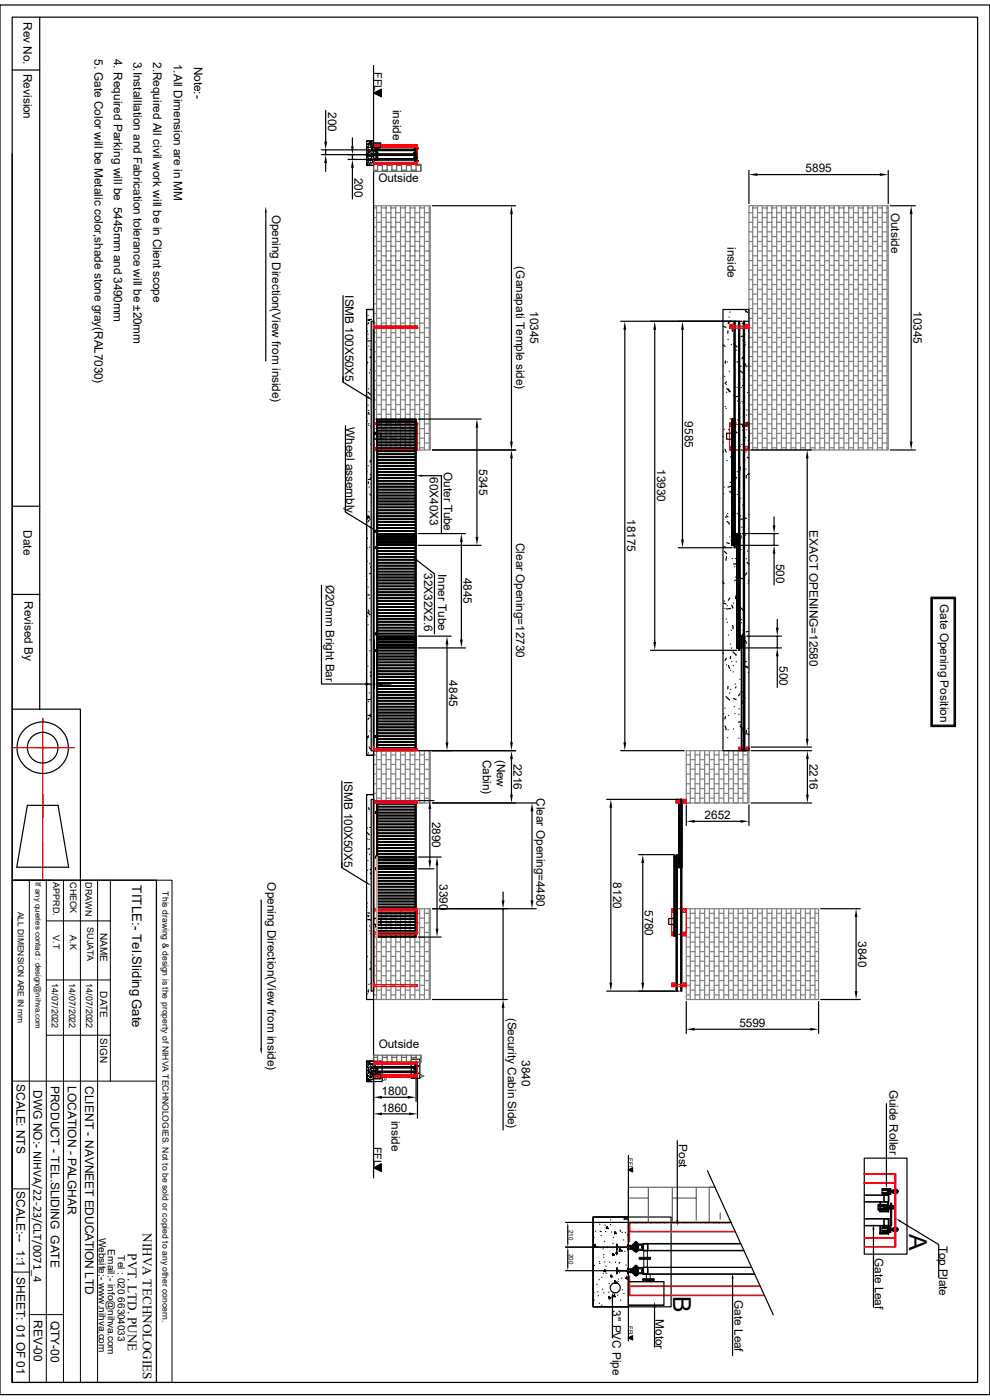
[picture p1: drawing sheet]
<svg xmlns="http://www.w3.org/2000/svg" width="210mm" height="297mm" viewBox="0 0 210 297" stroke-linecap="round" stroke-linejoin="round" font-family="sans-serif">
<defs><g id="words">
<g font-size="5.2">
<text x="192.9" y="261.8" transform="rotate(90 192.9 261.8)">A</text>
<text x="142.8" y="275" transform="rotate(90 142.8 275)">B</text>
</g>
<g font-size="2.8">
<text x="28" y="187.8" transform="rotate(90 28 187.8)">TITLE:- Tel.Sliding Gate</text>
<text x="30.3" y="261.6" transform="rotate(90 30.3 261.6)">NIHVA TECHNOLOGIES</text>
<text x="27.1" y="265.9" transform="rotate(90 27.1 265.9)">PVT. LTD. PUNE</text>
</g>
<g font-size="2.5">
<text x="5" y="4.7" transform="rotate(90 5 4.7)">Rev No.</text>
<text x="5" y="15.7" transform="rotate(90 5 15.7)">Revision</text>
<text x="20" y="12.5" transform="rotate(90 20 12.5)">5. Gate Color will be Metalic color,shade stone gray(RAL7030)</text>
<text x="24.2" y="12.5" transform="rotate(90 24.2 12.5)">4. Required Parking will be 5445mm and 3490mm</text>
<text x="28.3" y="13.1" transform="rotate(90 28.3 13.1)">3.Installlation and Fabrication tolerance will be ±20mm</text>
<text x="32.5" y="13.2" transform="rotate(90 32.5 13.2)">2.Required All civil work will be in Client scope</text>
<text x="36.9" y="13.5" transform="rotate(90 36.9 13.5)">1.All Dimension are in MM</text>
<text x="41.2" y="14.1" transform="rotate(90 41.2 14.1)">Note:-</text>
<text x="69.6" y="23.8" transform="rotate(90 69.6 23.8)">200</text>
<text x="83.4" y="23.3" transform="rotate(90 83.4 23.3)">inside</text>
<text x="75.2" y="37.7" transform="rotate(90 75.2 37.7)">200</text>
<text x="80.3" y="38.7">Outside</text>
<text x="170.9" y="36.6">5895</text>
<text x="57.7" y="45.5" transform="rotate(90 57.7 45.5)">Opening Direction(View from inside)</text>
<text x="189.1" y="45.2" transform="rotate(90 189.1 45.2)">Outside</text>
<text x="154.3" y="52.4" transform="rotate(90 154.3 52.4)">inside</text>
<text x="109.5" y="56.5" transform="rotate(90 109.5 56.5)">(Ganapati Temple side)</text>
<text x="73.2" y="62.6" transform="rotate(90 73.2 62.6)">ISMB 100X50X5</text>
<text x="112.5" y="66" transform="rotate(90 112.5 66)">10345</text>
<text x="193.8" y="66" transform="rotate(90 193.8 66)">10345</text>
<text x="145.2" y="89.4" transform="rotate(90 145.2 89.4)">9585</text>
<text x="73.4" y="90.6" transform="rotate(90 73.4 90.6)">Wheel assembly</text>
<text x="91.2" y="101.3" transform="rotate(90 91.2 101.3)">60X40X3</text>
<text x="94.2" y="100.1" transform="rotate(90 94.2 100.1)">Outer Tube</text>
<text x="101.6" y="99.5" transform="rotate(90 101.6 99.5)">5345</text>
<text x="139.4" y="99.5" transform="rotate(90 139.4 99.5)">13930</text>
<text x="5" y="112.5" transform="rotate(90 5 112.5)">Date</text>
<text x="133.1" y="110.2" transform="rotate(90 133.1 110.2)">18175</text>
<text x="171.7" y="112.5" transform="rotate(90 171.7 112.5)">EXACT OPENING=12580</text>
<text x="109.5" y="115.1" transform="rotate(90 109.5 115.1)">Clear Opening=12730</text>
<text x="164.7" y="119.6" transform="rotate(90 164.7 119.6)">500</text>
<text x="69.1" y="124" transform="rotate(90 69.1 124)">Ø20mm Bright Bar</text>
<text x="90" y="121.7" transform="rotate(90 90 121.7)">32X32X2.6</text>
<text x="93" y="121.8" transform="rotate(90 93 121.8)">Inner Tube</text>
<text x="98.3" y="122.6" transform="rotate(90 98.3 122.6)">4845</text>
<text x="5.2" y="127.5" transform="rotate(90 5.2 127.5)">Revised By</text>
<text x="199.4" y="128.2" transform="rotate(90 199.4 128.2)">Gate Opening Position</text>
<text x="165.4" y="141.4" transform="rotate(90 165.4 141.4)">500</text>
<text x="95.3" y="144.4" transform="rotate(90 95.3 144.4)">4845</text>
<text x="102.4" y="161.2" transform="rotate(90 102.4 161.2)">Cabin)</text>
<text x="105.4" y="161.2" transform="rotate(90 105.4 161.2)">(New</text>
<text x="73" y="165.6" transform="rotate(90 73 165.6)">ISMB 100X50X5</text>
<text x="109" y="162.1" transform="rotate(90 109 162.1)">2216</text>
<text x="171.7" y="162.1" transform="rotate(90 171.7 162.1)">2216</text>
<text x="113.8" y="169.3" transform="rotate(90 113.8 169.3)">Clear Opening=4480</text>
<text x="149.5" y="173.8">2652</text>
<text x="91.7" y="174.3" transform="rotate(90 91.7 174.3)">2890</text>
<text x="56.8" y="187.2" transform="rotate(90 56.8 187.2)">Opening Direction(View from inside)</text>
<text x="93.2" y="187.5" transform="rotate(90 93.2 187.5)">3390</text>
<text x="130.1" y="187.2" transform="rotate(90 130.1 187.2)">8120</text>
<text x="136.8" y="193" transform="rotate(90 136.8 193)">5780</text>
<text x="182.1" y="199.6" transform="rotate(90 182.1 199.6)">3840</text>
<text x="107.7" y="215.9" transform="rotate(90 107.7 215.9)">(Security Cabin Side)</text>
<text x="156.8" y="217.9">5599</text>
<text x="80.3" y="222.4">Outside</text>
<text x="110.7" y="224.9" transform="rotate(90 110.7 224.9)">3840</text>
<text x="3.5" y="230" transform="rotate(90 3.5 230)">SCALE: NTS</text>
<text x="7.1" y="231.2" transform="rotate(90 7.1 231.2)">DWG NO:- NIHVA/22-23/CLT/0071_4</text>
<text x="10.8" y="230.3" transform="rotate(90 10.8 230.3)">PRODUCT - TEL.SLIDING GATE</text>
<text x="14.4" y="230.3" transform="rotate(90 14.4 230.3)">LOCATION - PALGHAR</text>
<text x="18" y="230.4" transform="rotate(90 18 230.4)">CLIENT - NAVNEET EDUCATION LTD</text>
<text x="80.9" y="232.3">1800</text>
<text x="188.7" y="231.2" transform="rotate(90 188.7 231.2)">Guide Roller</text>
<text x="80.9" y="235.8">1860</text>
<text x="83" y="237.8" transform="rotate(90 83 237.8)">inside</text>
<text x="144" y="242.8" transform="rotate(90 144 242.8)">Post</text>
<text x="3.5" y="252.7" transform="rotate(90 3.5 252.7)">SCALE:--</text>
<text x="3.5" y="265.3" transform="rotate(90 3.5 265.3)">1:1</text>
<text x="185.5" y="266.8" transform="rotate(90 185.5 266.8)">Gate Leaf</text>
<text x="199.2" y="264.3" transform="rotate(90 199.2 264.3)">Top Plate</text>
<text x="3.5" y="271" transform="rotate(90 3.5 271)">SHEET: 01 OF 01</text>
<text x="155.8" y="275.9" transform="rotate(90 155.8 275.9)">Gate Leaf</text>
<text x="7.2" y="280" transform="rotate(90 7.2 280)">REV-00</text>
<text x="10.8" y="280.2" transform="rotate(90 10.8 280.2)">QTY-00</text>
<text x="130" y="278" transform="rotate(90 130 278)">3'' PVC Pipe</text>
<text x="139.1" y="279.9" transform="rotate(90 139.1 279.9)">Motor</text>
</g>
<g font-size="2.3">
<text x="79.4" y="15.3" transform="rotate(90 79.4 15.3)">FFL</text>
<text x="79.3" y="243.3" transform="rotate(90 79.3 243.3)">FFL</text>
</g>
<g font-size="2.1">
<text x="21.3" y="197.9" transform="rotate(90 21.3 197.9)">NAME</text>
<text x="21.3" y="210.3" transform="rotate(90 21.3 210.3)">DATE</text>
<text x="21.3" y="220.3" transform="rotate(90 21.3 220.3)">SIGN</text>
<text x="21" y="262.6" transform="rotate(90 21 262.6)">Website:- www.nihva.com</text>
<text x="22.9" y="265" transform="rotate(90 22.9 265)">Email:- info@nihva.com</text>
<text x="25" y="266.3" transform="rotate(90 25 266.3)">Tel : 020 66304033</text>
</g>
<g font-size="1.9">
<text x="11.3" y="187.2" transform="rotate(90 11.3 187.2)">APPRD.</text>
<text x="14.9" y="187.1" transform="rotate(90 14.9 187.1)">CHECK</text>
<text x="18.1" y="187.2" transform="rotate(90 18.1 187.2)">DRAWN</text>
<text x="18.5" y="196.7" transform="rotate(90 18.5 196.7)">SUJATA</text>
<text x="11.3" y="198.5" transform="rotate(90 11.3 198.5)">V.T</text>
<text x="14.9" y="198.5" transform="rotate(90 14.9 198.5)">A.K</text>
<text x="11" y="208.6" transform="rotate(90 11 208.6)">14/07/2022</text>
<text x="14.6" y="208.6" transform="rotate(90 14.6 208.6)">14/07/2022</text>
<text x="18.2" y="208.6" transform="rotate(90 18.2 208.6)">14/07/2022</text>
</g>
<g font-size="1.8">
<text x="34.5" y="189.1" transform="rotate(90 34.5 189.1)">This drawing &amp; design is the property of NIHVA TECHNOLOGIES. Not to be sold or copied to any other concern.</text>
<text x="3.8" y="193.4" transform="rotate(90 3.8 193.4)">ALL DIMENSION ARE IN mm</text>
</g>
<text font-size="1.7" x="7.5" y="187.2" transform="rotate(90 7.5 187.2)">If any queries contact : design@nihva.com</text>
<g font-size="1.3">
<text x="89.2" y="227.9" transform="rotate(90 89.2 227.9)">A</text>
<text x="81.2" y="228.6" transform="rotate(90 81.2 228.6)">B</text>
<text x="133.3" y="245.7" transform="rotate(90 133.3 245.7)">FFL</text>
<text x="120.7" y="260.9" transform="rotate(90 120.7 260.9)">210</text>
<text x="120.7" y="266" transform="rotate(90 120.7 266)">200</text>
<text x="133.3" y="281.3" transform="rotate(90 133.3 281.3)">FFL</text>
</g>
</g></defs>
<g fill="none" stroke="#808080" stroke-width=".25">
<path d="M79.2 43.6h12.1v51.9h-12.1zM79.2 44.1h.7M79.2 46.1h.7M79.2 48.2h.7M79.2 50.2h.7M79.2 52.2h.7M79.2 54.3h.7M79.2 56.3h.7M79.2 58.3h.7M79.9 43.6v51.9M79.9 45.1h1M79.9 47.2h1"/>
<path d="M79.9 49.2h1M79.9 51.2h1M79.9 53.3h1M79.9 55.3h1M79.9 57.3h1M79.9 59.4h1M80.9 43.6v51.9M80.9 44.1h1M80.9 46.1h1M80.9 48.2h1M80.9 50.2h1M80.9 52.2h1"/>
<path d="M80.9 54.3h1M80.9 56.3h1M80.9 58.3h1M81.9 43.6v51.9M81.9 45.1h1M81.9 47.2h1M81.9 49.2h1M81.9 51.2h1M81.9 53.3h1M81.9 55.3h1M81.9 57.3h1M81.9 59.4h1"/>
<path d="M82.9 43.6v51.9M82.9 44.1h1M82.9 46.1h1M82.9 48.2h1M82.9 50.2h1M82.9 52.2h1M82.9 54.3h1M82.9 56.3h1M82.9 58.3h1M83.9 43.6v51.9M83.9 45.1h1.1M83.9 47.2h1.1"/>
<path d="M83.9 49.2h1.1M83.9 51.2h1.1M83.9 53.3h1.1M83.9 55.3h1.1M83.9 57.3h1.1M83.9 59.4h1.1M85 43.6v51.9M85 44.1h1M85 46.1h1M85 48.2h1M85 50.2h1M85 52.2h1"/>
<path d="M85 54.3h1M85 56.3h1M85 58.3h1M86 43.6v51.9M86 45.1h1M86 47.2h1M86 49.2h1M86 51.2h1M86 53.3h1M86 55.3h1M86 57.3h1M86 59.4h1"/>
<path d="M87 43.6v51.9M87 44.1h1M87 46.1h1M87 48.2h1M87 50.2h1M87 52.2h1M87 54.3h1M87 56.3h1M87 58.3h1M88 43.6v51.9M88 45.1h1M88 47.2h1"/>
<path d="M88 49.2h1M88 51.2h1M88 53.3h1M88 55.3h1M88 57.3h1M88 59.4h1M89 43.6v51.9M89 44.1h1M89 46.1h1M89 48.2h1M89 50.2h1M89 52.2h1"/>
<path d="M89 54.3h1M89 56.3h1M89 58.3h1M90 43.6v51.9M90 45.1h1.1M90 47.2h1.1M90 49.2h1.1M90 51.2h1.1M90 53.3h1.1M90 55.3h1.1M90 57.3h1.1M90 59.4h1.1"/>
<path d="M91.1 43.6v51.9M91.1 44.1h.2M91.1 46.1h.2M91.1 48.2h.2M91.1 50.2h.2M91.1 52.2h.2M91.1 54.3h.2M91.1 56.3h.2M91.1 58.3h.2M158.9 43.6h29.5v51.9h-29.5zM158.9 49.2h.8M158.9 51.2h.8"/>
<path d="M158.9 53.3h.8M158.9 55.3h.8M158.9 57.3h.8M158.9 59.4h.8M158.9 45.1h.8M158.9 47.2h.8M159.7 48.2h1M159.7 50.2h1M159.7 52.2h1M159.7 54.3h1M159.7 56.3h1M159.7 58.3h1"/>
<path d="M159.7 44.1h1M159.7 46.1h1M159.7 43.6v51.9M160.7 49.2h1M160.7 51.2h1M160.7 53.3h1M160.7 55.3h1M160.7 57.3h1M160.7 59.4h1M160.7 45.1h1M160.7 47.2h1M160.7 43.6v51.9"/>
<path d="M161.7 48.2h1M161.7 50.2h1M161.7 52.2h1M161.7 54.3h1M161.7 56.3h1M161.7 58.3h1M161.7 44.1h1M161.7 46.1h1M161.7 43.6v51.9M162.7 49.2h1M162.7 51.2h1M162.7 53.3h1"/>
<path d="M162.7 55.3h1M162.7 57.3h1M162.7 59.4h1M162.7 45.1h1M162.7 47.2h1M162.7 43.6v51.9M163.7 48.2h1.1M163.7 50.2h1.1M163.7 52.2h1.1M163.7 54.3h1.1M163.7 56.3h1.1M163.7 58.3h1.1"/>
<path d="M163.7 44.1h1.1M163.7 46.1h1.1M163.7 43.6v51.9M164.8 49.2h1M164.8 51.2h1M164.8 53.3h1M164.8 55.3h1M164.8 57.3h1M164.8 59.4h1M164.8 45.1h1M164.8 47.2h1M164.8 43.6v51.9"/>
<path d="M165.8 48.2h1M165.8 50.2h1M165.8 52.2h1M165.8 54.3h1M165.8 56.3h1M165.8 58.3h1M165.8 44.1h1M165.8 46.1h1M165.8 43.6v51.9M166.8 49.2h1M166.8 51.2h1M166.8 53.3h1"/>
<path d="M166.8 55.3h1M166.8 45.1h1M166.8 47.2h1M166.8 43.6v51.9M166.8 57.3h1M166.8 59.4h1M167.8 48.2h1M167.8 50.2h1M167.8 52.2h1M167.8 54.3h1M167.8 56.3h1M167.8 58.3h1"/>
<path d="M167.8 44.1h1M167.8 46.1h1M167.8 43.6v51.9M168.8 49.2h1M168.8 51.2h1M168.8 53.3h1M168.8 55.3h1M168.8 57.3h1M168.8 59.4h1M168.8 45.1h1M168.8 47.2h1M168.8 43.6v51.9"/>
<path d="M169.8 48.2h1.1M169.8 50.2h1.1M169.8 52.2h1.1M169.8 54.3h1.1M169.8 56.3h1.1M169.8 58.3h1.1M169.8 44.1h1.1M169.8 46.1h1.1M169.8 43.6v51.9M170.9 49.2h1M170.9 51.2h1M170.9 53.3h1"/>
<path d="M170.9 55.3h1M170.9 57.3h1M170.9 59.4h1M170.9 45.1h1M170.9 47.2h1M170.9 43.6v51.9M171.9 48.2h1M171.9 50.2h1M171.9 52.2h1M171.9 54.3h1M171.9 56.3h1M171.9 58.3h1"/>
<path d="M171.9 44.1h1M171.9 46.1h1M171.9 43.6v51.9M172.9 49.2h1M172.9 51.2h1M172.9 53.3h1M172.9 55.3h1M172.9 57.3h1M172.9 59.4h1M172.9 45.1h1M172.9 47.2h1M172.9 43.6v51.9"/>
<path d="M173.9 48.2h1M173.9 50.2h1M173.9 52.2h1M173.9 54.3h1M173.9 56.3h1M173.9 58.3h1M173.9 44.1h1M173.9 46.1h1M173.9 43.6v51.9M174.9 49.2h1M174.9 51.2h1M174.9 53.3h1"/>
<path d="M174.9 55.3h1M174.9 57.3h1M174.9 59.4h1M174.9 45.1h1M174.9 47.2h1M174.9 43.6v51.9M175.9 48.2h1.1M175.9 50.2h1.1M175.9 52.2h1.1M175.9 54.3h1.1M175.9 56.3h1.1M175.9 58.3h1.1"/>
<path d="M175.9 44.1h1.1M175.9 46.1h1.1M175.9 43.6v51.9M177 49.2h1M177 51.2h1M177 53.3h1M177 55.3h1M177 57.3h1M177 59.4h1M177 45.1h1M177 47.2h1M177 43.6v51.9"/>
<path d="M178 48.2h1M178 50.2h1M178 52.2h1M178 54.3h1M178 56.3h1M178 58.3h1M178 44.1h1M178 46.1h1M178 43.6v51.9M179 49.2h1M179 51.2h1M179 53.3h1"/>
<path d="M179 55.3h1M179 57.3h1M179 59.4h1M179 45.1h1M179 47.2h1M179 43.6v51.9M180 48.2h1.1M180 50.2h1.1M180 52.2h1.1M180 54.3h1.1M180 56.3h1.1M180 58.3h1.1"/>
<path d="M180 44.1h1.1M180 46.1h1.1M180 43.6v51.9M181.1 49.2h1M181.1 51.2h1M181.1 53.3h1M181.1 55.3h1M181.1 57.3h1M181.1 59.4h1M181.1 45.1h1M181.1 47.2h1M181.1 43.6v51.9"/>
<path d="M182.1 48.2h1M182.1 50.2h1M182.1 52.2h1M182.1 54.3h1M182.1 56.3h1M182.1 58.3h1M182.1 44.1h1M182.1 46.1h1M182.1 43.6v51.9M183.1 49.2h1M183.1 51.2h1M183.1 53.3h1"/>
<path d="M183.1 55.3h1M183.1 57.3h1M183.1 59.4h1M183.1 45.1h1M183.1 47.2h1M183.1 43.6v51.9M184.1 48.2h1M184.1 50.2h1M184.1 52.2h1M184.1 54.3h1M184.1 56.3h1M184.1 58.3h1"/>
<path d="M184.1 44.1h1M184.1 46.1h1M184.1 43.6v51.9M185.1 49.2h1M185.1 51.2h1M185.1 53.3h1M185.1 55.3h1M185.1 57.3h1M185.1 59.4h1M185.1 45.1h1M185.1 47.2h1M185.1 43.6v51.9"/>
<path d="M186.1 48.2h1.1M186.1 50.2h1.1M186.1 52.2h1.1M186.1 54.3h1.1M186.1 56.3h1.1M186.1 58.3h1.1M186.1 44.1h1.1M186.1 46.1h1.1M186.1 43.6v51.9M187.2 47.2h1M187.2 49.2h1M187.2 51.2h1"/>
<path d="M187.2 53.3h1M187.2 55.3h1M187.2 57.3h1M187.2 59.4h1M187.2 45.1h1M187.2 43.6v51.9M188.2 48.2h.2M188.2 50.2h.2M188.2 52.2h.2M188.2 54.3h.2M188.2 56.3h.2M188.2 58.3h.2"/>
<path d="M188.2 44.1h.2M188.2 46.1h.2M188.2 43.6v51.9M79.2 78.7h.7M79.2 60.4h.7M79.2 62.4h.7M79.2 64.5h.7M79.2 66.5h.7M79.2 68.5h.7M79.2 70.6h.7M79.2 72.6h.7M79.2 74.6h.7"/>
<path d="M79.2 76.7h.7M79.9 79.7h1M79.9 61.4h1M79.9 63.5h1M79.9 65.5h1M79.9 67.5h1M79.9 69.6h1M79.9 71.6h1M79.9 73.6h1M79.9 75.6h1M79.9 77.7h1M80.9 78.7h1"/>
<path d="M80.9 60.4h1M80.9 62.4h1M80.9 64.5h1M80.9 66.5h1M80.9 68.5h1M80.9 70.6h1M80.9 72.6h1M80.9 74.6h1M80.9 76.7h1M81.9 79.7h1M81.9 61.4h1M81.9 63.5h1"/>
<path d="M81.9 65.5h1M81.9 67.5h1M81.9 69.6h1M81.9 71.6h1M81.9 73.6h1M81.9 75.6h1M81.9 77.7h1M82.9 78.7h1M82.9 60.4h1M82.9 62.4h1M82.9 64.5h1M82.9 66.5h1"/>
<path d="M82.9 68.5h1M82.9 70.6h1M82.9 72.6h1M82.9 74.6h1M82.9 76.7h1M83.9 79.7h1.1M83.9 61.4h1.1M83.9 63.5h1.1M83.9 65.5h1.1M83.9 67.5h1.1M83.9 69.6h1.1M83.9 71.6h1.1"/>
<path d="M83.9 73.6h1.1M83.9 75.6h1.1M83.9 77.7h1.1M85 78.7h1M85 60.4h1M85 62.4h1M85 64.5h1M85 66.5h1M85 68.5h1M85 70.6h1M85 72.6h1M85 74.6h1"/>
<path d="M85 76.7h1M86 79.7h1M86 61.4h1M86 63.5h1M86 65.5h1M86 67.5h1M86 69.6h1M86 71.6h1M86 73.6h1M86 75.6h1M86 77.7h1M87 78.7h1"/>
<path d="M87 60.4h1M87 62.4h1M87 64.5h1M87 66.5h1M87 68.5h1M87 70.6h1M87 72.6h1M87 74.6h1M87 76.7h1M88 79.7h1M88 61.4h1M88 63.5h1"/>
<path d="M88 65.5h1M88 67.5h1M88 69.6h1M88 71.6h1M88 73.6h1M88 75.6h1M88 77.7h1M89 78.7h1M89 60.4h1M89 62.4h1M89 64.5h1M89 66.5h1"/>
<path d="M89 68.5h1M89 70.6h1M89 72.6h1M89 74.6h1M89 76.7h1M90 77.7h1.1M90 79.7h1.1M90 61.4h1.1M90 63.5h1.1M90 65.5h1.1M90 67.5h1.1M90 69.6h1.1"/>
<path d="M90 71.6h1.1M90 73.6h1.1M90 75.6h1.1M91.1 78.7h.2M91.1 60.4h.2M91.1 62.4h.2M91.1 64.5h.2M91.1 66.5h.2M91.1 68.5h.2M91.1 70.6h.2M91.1 72.6h.2M91.1 74.6h.2"/>
<path d="M91.1 76.7h.2M158.9 65.5h.8M158.9 67.5h.8M158.9 69.6h.8M158.9 71.6h.8M158.9 73.6h.8M158.9 75.6h.8M158.9 77.7h.8M158.9 79.7h.8M158.9 61.4h.8M158.9 63.5h.8M159.7 66.5h1"/>
<path d="M159.7 68.5h1M159.7 70.6h1M159.7 72.6h1M159.7 74.6h1M159.7 76.7h1M159.7 78.7h1M159.7 60.4h1M159.7 62.4h1M159.7 64.5h1M160.7 65.5h1M160.7 67.5h1M160.7 69.6h1"/>
<path d="M160.7 71.6h1M160.7 73.6h1M160.7 75.6h1M160.7 77.7h1M160.7 79.7h1M160.7 61.4h1M160.7 63.5h1M161.7 66.5h1M161.7 68.5h1M161.7 70.6h1M161.7 72.6h1M161.7 74.6h1"/>
<path d="M161.7 76.7h1M161.7 78.7h1M161.7 60.4h1M161.7 62.4h1M161.7 64.5h1M162.7 65.5h1M162.7 67.5h1M162.7 69.6h1M162.7 71.6h1M162.7 73.6h1M162.7 75.6h1M162.7 77.7h1"/>
<path d="M162.7 79.7h1M162.7 61.4h1M162.7 63.5h1M163.7 66.5h1.1M163.7 68.5h1.1M163.7 70.6h1.1M163.7 72.6h1.1M163.7 74.6h1.1M163.7 76.7h1.1M163.7 78.7h1.1M163.7 60.4h1.1M163.7 62.4h1.1"/>
<path d="M163.7 64.5h1.1M164.8 65.5h1M164.8 67.5h1M164.8 69.6h1M164.8 71.6h1M164.8 73.6h1M164.8 75.6h1M164.8 77.7h1M164.8 79.7h1M164.8 61.4h1M164.8 63.5h1M165.8 66.5h1"/>
<path d="M165.8 68.5h1M165.8 70.6h1M165.8 72.6h1M165.8 74.6h1M165.8 76.7h1M165.8 78.7h1M165.8 60.4h1M165.8 62.4h1M165.8 64.5h1M166.8 65.5h1M166.8 67.5h1M166.8 69.6h1"/>
<path d="M166.8 71.6h1M166.8 73.6h1M166.8 75.6h1M166.8 77.7h1M166.8 79.7h1M166.8 61.4h1M166.8 63.5h1M167.8 66.5h1M167.8 68.5h1M167.8 70.6h1M167.8 72.6h1M167.8 74.6h1"/>
<path d="M167.8 76.7h1M167.8 78.7h1M167.8 60.4h1M167.8 62.4h1M167.8 64.5h1M168.8 65.5h1M168.8 67.5h1M168.8 69.6h1M168.8 71.6h1M168.8 73.6h1M168.8 75.6h1M168.8 77.7h1"/>
<path d="M168.8 79.7h1M168.8 61.4h1M168.8 63.5h1M169.8 66.5h1.1M169.8 68.5h1.1M169.8 70.6h1.1M169.8 72.6h1.1M169.8 74.6h1.1M169.8 76.7h1.1M169.8 78.7h1.1M169.8 60.4h1.1M169.8 62.4h1.1"/>
<path d="M169.8 64.5h1.1M170.9 65.5h1M170.9 67.5h1M170.9 69.6h1M170.9 71.6h1M170.9 73.6h1M170.9 75.6h1M170.9 77.7h1M170.9 79.7h1M170.9 61.4h1M170.9 63.5h1M171.9 66.5h1"/>
<path d="M171.9 68.5h1M171.9 70.6h1M171.9 72.6h1M171.9 74.6h1M171.9 76.7h1M171.9 78.7h1M171.9 60.4h1M171.9 62.4h1M171.9 64.5h1M172.9 65.5h1M172.9 67.5h1M172.9 69.6h1"/>
<path d="M172.9 71.6h1M172.9 73.6h1M172.9 75.6h1M172.9 77.7h1M172.9 79.7h1M172.9 61.4h1M172.9 63.5h1M173.9 66.5h1M173.9 68.5h1M173.9 70.6h1M173.9 72.6h1M173.9 74.6h1"/>
<path d="M173.9 76.7h1M173.9 78.7h1M173.9 60.4h1M173.9 62.4h1M173.9 64.5h1M174.9 65.5h1M174.9 67.5h1M174.9 69.6h1M174.9 71.6h1M174.9 73.6h1M174.9 75.6h1M174.9 77.7h1"/>
<path d="M174.9 79.7h1M174.9 61.4h1M174.9 63.5h1M175.9 66.5h1.1M175.9 68.5h1.1M175.9 70.6h1.1M175.9 72.6h1.1M175.9 74.6h1.1M175.9 76.7h1.1M175.9 78.7h1.1M175.9 60.4h1.1M175.9 62.4h1.1"/>
<path d="M175.9 64.5h1.1M177 65.5h1M177 67.5h1M177 69.6h1M177 71.6h1M177 73.6h1M177 75.6h1M177 77.7h1M177 79.7h1M177 61.4h1M177 63.5h1M178 66.5h1"/>
<path d="M178 68.5h1M178 70.6h1M178 72.6h1M178 74.6h1M178 76.7h1M178 78.7h1M178 60.4h1M178 62.4h1M178 64.5h1M179 65.5h1M179 67.5h1M179 69.6h1"/>
<path d="M179 71.6h1M179 73.6h1M179 75.6h1M179 77.7h1M179 79.7h1M179 61.4h1M179 63.5h1M180 66.5h1.1M180 68.5h1.1M180 70.6h1.1M180 72.6h1.1M180 74.6h1.1"/>
<path d="M180 76.7h1.1M180 78.7h1.1M180 60.4h1.1M180 62.4h1.1M180 64.5h1.1M181.1 65.5h1M181.1 67.5h1M181.1 69.6h1M181.1 71.6h1M181.1 73.6h1M181.1 75.6h1M181.1 77.7h1"/>
<path d="M181.1 79.7h1M181.1 61.4h1M181.1 63.5h1M182.1 66.5h1M182.1 68.5h1M182.1 70.6h1M182.1 72.6h1M182.1 74.6h1M182.1 76.7h1M182.1 78.7h1M182.1 60.4h1M182.1 62.4h1"/>
<path d="M182.1 64.5h1M183.1 65.5h1M183.1 67.5h1M183.1 69.6h1M183.1 71.6h1M183.1 73.6h1M183.1 75.6h1M183.1 77.7h1M183.1 79.7h1M183.1 61.4h1M183.1 63.5h1M184.1 66.5h1"/>
<path d="M184.1 68.5h1M184.1 70.6h1M184.1 72.6h1M184.1 74.6h1M184.1 76.7h1M184.1 78.7h1M184.1 60.4h1M184.1 62.4h1M184.1 64.5h1M185.1 65.5h1M185.1 67.5h1M185.1 69.6h1"/>
<path d="M185.1 71.6h1M185.1 73.6h1M185.1 75.6h1M185.1 77.7h1M185.1 79.7h1M185.1 61.4h1M185.1 63.5h1M186.1 66.5h1.1M186.1 68.5h1.1M186.1 70.6h1.1M186.1 72.6h1.1M186.1 74.6h1.1"/>
<path d="M186.1 76.7h1.1M186.1 78.7h1.1M186.1 60.4h1.1M186.1 62.4h1.1M186.1 64.5h1.1M187.2 65.5h1M187.2 67.5h1M187.2 69.6h1M187.2 71.6h1M187.2 73.6h1M187.2 75.6h1M187.2 77.7h1"/>
<path d="M187.2 79.7h1M187.2 61.4h1M187.2 63.5h1M188.2 66.5h.2M188.2 68.5h.2M188.2 70.6h.2M188.2 72.6h.2M188.2 74.6h.2M188.2 76.7h.2M188.2 78.7h.2M188.2 60.4h.2M188.2 62.4h.2"/>
<path d="M188.2 64.5h.2M79.2 80.7h.7M79.2 82.8h.7M79.2 84.8h.7M79.2 86.9h.7M79.2 88.9h.7M79.2 90.9h.7M79.2 93h.7M79.2 95h.7M79.9 81.7h1M79.9 83.8h1M79.9 85.9h1"/>
<path d="M79.9 87.9h1M79.9 89.9h1M79.9 91.9h1M79.9 94h1M80.9 80.7h1M80.9 82.8h1M80.9 84.8h1M80.9 86.9h1M80.9 88.9h1M80.9 90.9h1M80.9 93h1M80.9 95h1"/>
<path d="M81.9 81.7h1M81.9 83.8h1M81.9 85.9h1M81.9 87.9h1M81.9 89.9h1M81.9 91.9h1M81.9 94h1M82.9 80.7h1M82.9 82.8h1M82.9 84.8h1M82.9 86.9h1M82.9 88.9h1"/>
<path d="M82.9 90.9h1M82.9 93h1M82.9 95h1M83.9 81.7h1.1M83.9 83.8h1.1M83.9 85.9h1.1M83.9 87.9h1.1M83.9 89.9h1.1M83.9 91.9h1.1M83.9 94h1.1M85 80.7h1M85 82.8h1"/>
<path d="M85 84.8h1M85 86.9h1M85 88.9h1M85 90.9h1M85 93h1M85 95h1M86 81.7h1M86 83.8h1M86 85.9h1M86 87.9h1M86 89.9h1M86 91.9h1"/>
<path d="M86 94h1M87 80.7h1M87 82.8h1M87 84.8h1M87 86.9h1M87 88.9h1M87 90.9h1M87 93h1M87 95h1M88 81.7h1M88 83.8h1M88 85.9h1"/>
<path d="M88 87.9h1M88 89.9h1M88 91.9h1M88 94h1M89 80.7h1M89 82.8h1M89 84.8h1M89 86.9h1M89 88.9h1M89 90.9h1M89 93h1M89 95h1"/>
<path d="M90 81.7h1.1M90 83.8h1.1M90 85.9h1.1M90 87.9h1.1M90 89.9h1.1M90 91.9h1.1M90 94h1.1M91.1 80.7h.2M91.1 82.8h.2M91.1 84.8h.2M91.1 86.9h.2M91.1 88.9h.2"/>
<path d="M91.1 90.9h.2M91.1 93h.2M91.1 95h.2M158.9 81.7h.8M158.9 91.9h.8M158.9 94h.8M158.9 83.8h.8M158.9 85.9h.8M158.9 87.9h.8M158.9 89.9h.8M159.7 80.7h1M159.7 82.8h1"/>
<path d="M159.7 93h1M159.7 95h1M159.7 84.8h1M159.7 86.9h1M159.7 88.9h1M159.7 90.9h1M160.7 81.7h1M160.7 91.9h1M160.7 94h1M160.7 83.8h1M160.7 85.9h1M160.7 87.9h1"/>
<path d="M160.7 89.9h1M161.7 80.7h1M161.7 93h1M161.7 95h1M161.7 82.8h1M161.7 84.8h1M161.7 86.9h1M161.7 88.9h1M161.7 90.9h1M162.7 81.7h1M162.7 91.9h1M162.7 94h1"/>
<path d="M162.7 83.8h1M162.7 85.9h1M162.7 87.9h1M162.7 89.9h1M163.7 80.7h1.1M163.7 93h1.1M163.7 95h1.1M163.7 82.8h1.1M163.7 84.8h1.1M163.7 86.9h1.1M163.7 88.9h1.1M163.7 90.9h1.1"/>
<path d="M164.8 81.7h1M164.8 91.9h1M164.8 94h1M164.8 83.8h1M164.8 85.9h1M164.8 87.9h1M164.8 89.9h1M165.8 80.7h1M165.8 93h1M165.8 95h1M165.8 82.8h1M165.8 84.8h1"/>
<path d="M165.8 86.9h1M165.8 88.9h1M165.8 90.9h1M166.8 81.7h1M166.8 91.9h1M166.8 94h1M166.8 83.8h1M166.8 85.9h1M166.8 87.9h1M166.8 89.9h1M167.8 80.7h1M167.8 93h1"/>
<path d="M167.8 95h1M167.8 82.8h1M167.8 84.8h1M167.8 86.9h1M167.8 88.9h1M167.8 90.9h1M168.8 81.7h1M168.8 91.9h1M168.8 94h1M168.8 83.8h1M168.8 85.9h1M168.8 87.9h1"/>
<path d="M168.8 89.9h1M169.8 80.7h1.1M169.8 93h1.1M169.8 95h1.1M169.8 82.8h1.1M169.8 84.8h1.1M169.8 86.9h1.1M169.8 88.9h1.1M169.8 90.9h1.1M170.9 81.7h1M170.9 91.9h1M170.9 94h1"/>
<path d="M170.9 83.8h1M170.9 85.9h1M170.9 87.9h1M170.9 89.9h1M171.9 80.7h1M171.9 93h1M171.9 95h1M171.9 82.8h1M171.9 84.8h1M171.9 86.9h1M171.9 88.9h1M171.9 90.9h1"/>
<path d="M172.9 81.7h1M172.9 91.9h1M172.9 94h1M172.9 83.8h1M172.9 85.9h1M172.9 87.9h1M172.9 89.9h1M173.9 80.7h1M173.9 93h1M173.9 95h1M173.9 82.8h1M173.9 84.8h1"/>
<path d="M173.9 86.9h1M173.9 88.9h1M173.9 90.9h1M174.9 81.7h1M174.9 91.9h1M174.9 94h1M174.9 83.8h1M174.9 85.9h1M174.9 87.9h1M174.9 89.9h1M175.9 80.7h1.1M175.9 93h1.1"/>
<path d="M175.9 95h1.1M175.9 82.8h1.1M175.9 84.8h1.1M175.9 86.9h1.1M175.9 88.9h1.1M175.9 90.9h1.1M177 81.7h1M177 91.9h1M177 94h1M177 83.8h1M177 85.9h1M177 87.9h1"/>
<path d="M177 89.9h1M178 80.7h1M178 90.9h1M178 93h1M178 95h1M178 82.8h1M178 84.8h1M178 86.9h1M178 88.9h1M179 81.7h1M179 91.9h1M179 94h1"/>
<path d="M179 83.8h1M179 85.9h1M179 87.9h1M179 89.9h1M180 80.7h1.1M180 90.9h1.1M180 93h1.1M180 95h1.1M180 82.8h1.1M180 84.8h1.1M180 86.9h1.1M180 88.9h1.1"/>
<path d="M181.1 81.7h1M181.1 91.9h1M181.1 94h1M181.1 83.8h1M181.1 85.9h1M181.1 87.9h1M181.1 89.9h1M182.1 80.7h1M182.1 90.9h1M182.1 93h1M182.1 95h1M182.1 82.8h1"/>
<path d="M182.1 84.8h1M182.1 86.9h1M182.1 88.9h1M183.1 81.7h1M183.1 91.9h1M183.1 94h1M183.1 83.8h1M183.1 85.9h1M183.1 87.9h1M183.1 89.9h1M184.1 80.7h1M184.1 90.9h1"/>
<path d="M184.1 93h1M184.1 95h1M184.1 82.8h1M184.1 84.8h1M184.1 86.9h1M184.1 88.9h1M185.1 81.7h1M185.1 91.9h1M185.1 94h1M185.1 83.8h1M185.1 85.9h1M185.1 87.9h1"/>
<path d="M185.1 89.9h1M186.1 80.7h1.1M186.1 90.9h1.1M186.1 93h1.1M186.1 95h1.1M186.1 82.8h1.1M186.1 84.8h1.1M186.1 86.9h1.1M186.1 88.9h1.1M187.2 81.7h1M187.2 91.9h1M187.2 94h1"/>
<path d="M187.2 83.8h1M187.2 85.9h1M187.2 87.9h1M187.2 89.9h1M188.2 80.7h.2M188.2 90.9h.2M188.2 93h.2M188.2 95h.2M188.2 82.8h.2M188.2 84.8h.2M188.2 86.9h.2M188.2 88.9h.2"/>
<path d="M79.2 159.3h12.1v11h-12.1zM79.9 159.3v11h-.7M80.9 159.3v11h1v-11M82.9 159.3v11h1v-11M85 159.3v11h1v-11M87 159.3v11h1v-11M89 159.3v11h1v-11M91.1 159.3v11h.2M145.6 159.3h13.3v11h-13.3zM146.4 159.3v11h-.8M147.4 159.3v11h1.1v-11M149.5 159.3v11h1v-11"/>
<path d="M151.5 159.3v11h1v-11M153.5 159.3v11h1.1v-11M155.6 159.3v11h1v-11M157.6 159.3v11h1v-11M79.2 164.2h.7M79.2 166.3h.7M79.2 168.3h.7M79.2 160.1h.7M79.2 162.2h.7M79.9 163.2h1M79.9 165.3h1M79.9 167.3h1"/>
<path d="M79.9 169.3h1M79.9 161.2h1M80.9 164.2h1M80.9 166.3h1M80.9 168.3h1M80.9 160.1h1M80.9 162.2h1M81.9 163.2h1M81.9 165.3h1M81.9 167.3h1M81.9 169.3h1M81.9 161.2h1"/>
<path d="M82.9 164.2h1M82.9 166.3h1M82.9 168.3h1M82.9 160.1h1M82.9 162.2h1M83.9 163.2h1.1M83.9 165.3h1.1M83.9 167.3h1.1M83.9 169.3h1.1M83.9 161.2h1.1M85 162.2h1M85 164.2h1"/>
<path d="M85 166.3h1M85 168.3h1M85 160.1h1M86 163.2h1M86 165.3h1M86 167.3h1M86 169.3h1M86 161.2h1M87 162.2h1M87 164.2h1M87 166.3h1M87 168.3h1"/>
<path d="M87 160.1h1M88 163.2h1M88 165.3h1M88 167.3h1M88 169.3h1M88 161.2h1M89 162.2h1M89 164.2h1M89 166.3h1M89 168.3h1M89 160.1h1M90 163.2h1.1"/>
<path d="M90 165.3h1.1M90 167.3h1.1M90 169.3h1.1M90 161.2h1.1M91.1 162.2h.2M91.1 164.2h.2M91.1 166.3h.2M91.1 168.3h.2M91.1 160.1h.2M145.6 160.1h.8M145.6 162.2h.8M145.6 164.2h.8"/>
<path d="M145.6 166.3h.8M145.6 168.3h.8M146.4 169.3h1M146.4 161.2h1M146.4 163.2h1M146.4 165.3h1M146.4 167.3h1M147.4 160.1h1.1M147.4 162.2h1.1M147.4 164.2h1.1M147.4 166.3h1.1M147.4 168.3h1.1"/>
<path d="M148.5 169.3h1M148.5 161.2h1M148.5 163.2h1M148.5 165.3h1M148.5 167.3h1M149.5 160.1h1M149.5 162.2h1M149.5 164.2h1M149.5 166.3h1M149.5 168.3h1M150.5 169.3h1M150.5 161.2h1"/>
<path d="M150.5 163.2h1M150.5 165.3h1M150.5 167.3h1M151.5 160.1h1M151.5 162.2h1M151.5 164.2h1M151.5 166.3h1M151.5 168.3h1M152.5 161.2h1M152.5 163.2h1M152.5 165.3h1M152.5 167.3h1"/>
<path d="M152.5 169.3h1M153.5 160.1h1.1M153.5 162.2h1.1M153.5 164.2h1.1M153.5 166.3h1.1M153.5 168.3h1.1M154.6 161.2h1M154.6 163.2h1M154.6 165.3h1M154.6 167.3h1M154.6 169.3h1M155.6 160.1h1"/>
<path d="M155.6 162.2h1M155.6 164.2h1M155.6 166.3h1M155.6 168.3h1M156.6 161.2h1M156.6 163.2h1M156.6 165.3h1M156.6 167.3h1M156.6 169.3h1M157.6 168.3h1M157.6 160.1h1M157.6 162.2h1"/>
<path d="M157.6 164.2h1M157.6 166.3h1M158.6 161.2h.3M158.6 163.2h.3M158.6 165.3h.3M158.6 167.3h.3M158.6 169.3h.3M79.2 192.8h12.1v19.2h-12.1zM79.2 194.8h.7M79.2 196.8h.7M79.2 198.8h.7M79.9 192.8v19.2"/>
<path d="M79.9 193.8h1M79.9 195.8h1M79.9 197.8h1M79.9 199.9h1M80.9 192.8v19.2M80.9 194.8h1M80.9 196.8h1M80.9 198.8h1M81.9 192.8v19.2M81.9 193.8h1M81.9 195.8h1M81.9 197.8h1"/>
<path d="M81.9 199.9h1M82.9 192.8v19.2M82.9 194.8h1M82.9 196.8h1M82.9 198.8h1M83.9 192.8v19.2M83.9 193.8h1.1M83.9 195.8h1.1M83.9 197.8h1.1M83.9 199.9h1.1M85 192.8v19.2M85 194.8h1"/>
<path d="M85 196.8h1M85 198.8h1M86 192.8v19.2M86 193.8h1M86 195.8h1M86 197.8h1M86 199.9h1M87 192.8v19.2M87 194.8h1M87 196.8h1M87 198.8h1M88 192.8v19.2"/>
<path d="M88 193.8h1M88 195.8h1M88 197.8h1M88 199.9h1M89 192.8v19.2M89 194.8h1M89 196.8h1M89 198.8h1M90 192.8v19.2M90 193.8h1.1M90 195.8h1.1M90 197.8h1.1"/>
<path d="M90 199.9h1.1M91.1 192.8v19.2M91.1 194.8h.2M91.1 196.8h.2M91.1 198.8h.2M145.6 192.8h28.1v19.2h-28.1zM145.6 194.8h.8M145.6 196.8h.8M145.6 198.8h.8M146.4 193.8h1M146.4 195.8h1M146.4 197.8h1"/>
<path d="M146.4 199.9h1M146.4 192.8v19.2M147.4 194.8h1.1M147.4 196.8h1.1M147.4 198.8h1.1M147.4 192.8v19.2M148.5 193.8h1M148.5 195.8h1M148.5 197.8h1M148.5 199.9h1M148.5 192.8v19.2M149.5 194.8h1"/>
<path d="M149.5 196.8h1M149.5 198.8h1M149.5 192.8v19.2M150.5 193.8h1M150.5 195.8h1M150.5 197.8h1M150.5 199.9h1M150.5 192.8v19.2M151.5 194.8h1M151.5 196.8h1M151.5 198.8h1M151.5 192.8v19.2"/>
<path d="M152.5 193.8h1M152.5 195.8h1M152.5 197.8h1M152.5 199.9h1M152.5 192.8v19.2M153.5 194.8h1.1M153.5 196.8h1.1M153.5 198.8h1.1M153.5 192.8v19.2M154.6 193.8h1M154.6 195.8h1M154.6 197.8h1"/>
<path d="M154.6 199.9h1M154.6 192.8v19.2M155.6 194.8h1M155.6 196.8h1M155.6 198.8h1M155.6 192.8v19.2M156.6 193.8h1M156.6 195.8h1M156.6 197.8h1M156.6 199.9h1M156.6 192.8v19.2M157.6 194.8h1"/>
<path d="M157.6 196.8h1M157.6 198.8h1M157.6 192.8v19.2M158.6 193.8h1.1M158.6 195.8h1.1M158.6 197.8h1.1M158.6 199.9h1.1M158.6 192.8v19.2M159.7 194.8h1M159.7 196.8h1M159.7 198.8h1M159.7 192.8v19.2"/>
<path d="M160.7 193.8h1M160.7 195.8h1M160.7 197.8h1M160.7 199.9h1M160.7 192.8v19.2M161.7 194.8h1M161.7 196.8h1M161.7 198.8h1M161.7 192.8v19.2M162.7 193.8h1M162.7 195.8h1M162.7 197.8h1"/>
<path d="M162.7 199.9h1M162.7 192.8v19.2M163.7 194.8h1.1M163.7 196.8h1.1M163.7 198.8h1.1M163.7 192.8v19.2M164.8 193.8h1M164.8 195.8h1M164.8 197.8h1M164.8 199.9h1M164.8 192.8v19.2M165.8 194.8h1"/>
<path d="M165.8 196.8h1M165.8 198.8h1M165.8 192.8v19.2M166.8 193.8h1M166.8 195.8h1M166.8 197.8h1M166.8 199.9h1M166.8 192.8v19.2M167.8 194.8h1M167.8 196.8h1M167.8 198.8h1M167.8 192.8v19.2"/>
<path d="M168.8 193.8h1M168.8 195.8h1M168.8 197.8h1M168.8 199.9h1M168.8 192.8v19.2M169.8 194.8h1.1M169.8 196.8h1.1M169.8 198.8h1.1M169.8 192.8v19.2M170.9 193.8h1M170.9 195.8h1M170.9 197.8h1"/>
<path d="M170.9 199.9h1M170.9 192.8v19.2M171.9 194.8h1M171.9 196.8h1M171.9 198.8h1M171.9 192.8v19.2M172.9 193.8h.8M172.9 195.8h.8M172.9 197.8h.8M172.9 199.9h.8M172.9 192.8v19.2M79.2 200.9h.7"/>
<path d="M79.2 202.9h.7M79.2 204.9h.7M79.2 207h.7M79.2 209h.7M79.2 211.1h.7M79.9 201.9h1M79.9 203.9h1M79.9 206h1M79.9 208h1M79.9 210.1h1M80.9 200.9h1M80.9 202.9h1"/>
<path d="M80.9 204.9h1M80.9 207h1M80.9 209h1M80.9 211.1h1M81.9 201.9h1M81.9 203.9h1M81.9 206h1M81.9 208h1M81.9 210.1h1M82.9 200.9h1M82.9 202.9h1M82.9 204.9h1"/>
<path d="M82.9 207h1M82.9 209h1M82.9 211.1h1M83.9 201.9h1.1M83.9 203.9h1.1M83.9 206h1.1M83.9 208h1.1M83.9 210.1h1.1M85 200.9h1M85 202.9h1M85 204.9h1M85 207h1"/>
<path d="M85 209h1M85 211.1h1M86 201.9h1M86 203.9h1M86 206h1M86 208h1M86 210.1h1M87 200.9h1M87 202.9h1M87 204.9h1M87 207h1M87 209h1"/>
<path d="M87 211.1h1M88 201.9h1M88 203.9h1M88 206h1M88 208h1M88 210.1h1M89 200.9h1M89 202.9h1M89 204.9h1M89 207h1M89 209h1M89 211.1h1"/>
<path d="M90 201.9h1.1M90 203.9h1.1M90 206h1.1M90 208h1.1M90 210.1h1.1M91.1 200.9h.2M91.1 202.9h.2M91.1 204.9h.2M91.1 207h.2M91.1 209h.2M91.1 211.1h.2M145.6 202.9h.8"/>
<path d="M145.6 204.9h.8M145.6 207h.8M145.6 209h.8M145.6 211.1h.8M145.6 200.9h.8M146.4 203.9h1M146.4 206h1M146.4 208h1M146.4 210.1h1M146.4 201.9h1M147.4 202.9h1.1M147.4 204.9h1.1"/>
<path d="M147.4 207h1.1M147.4 209h1.1M147.4 211.1h1.1M147.4 200.9h1.1M148.5 201.9h1M148.5 203.9h1M148.5 206h1M148.5 208h1M148.5 210.1h1M149.5 202.9h1M149.5 204.9h1M149.5 207h1"/>
<path d="M149.5 209h1M149.5 211.1h1M149.5 200.9h1M150.5 201.9h1M150.5 203.9h1M150.5 206h1M150.5 208h1M150.5 210.1h1M151.5 202.9h1M151.5 204.9h1M151.5 207h1M151.5 209h1"/>
<path d="M151.5 200.9h1M151.5 211.1h1M152.5 201.9h1M152.5 203.9h1M152.5 206h1M152.5 208h1M152.5 210.1h1M153.5 202.9h1.1M153.5 204.9h1.1M153.5 207h1.1M153.5 209h1.1M153.5 200.9h1.1"/>
<path d="M153.5 211.1h1.1M154.6 201.9h1M154.6 203.9h1M154.6 206h1M154.6 208h1M154.6 210.1h1M155.6 202.9h1M155.6 204.9h1M155.6 207h1M155.6 209h1M155.6 200.9h1M155.6 211.1h1"/>
<path d="M156.6 201.9h1M156.6 203.9h1M156.6 206h1M156.6 208h1M156.6 210.1h1M157.6 202.9h1M157.6 204.9h1M157.6 207h1M157.6 209h1M157.6 200.9h1M157.6 211.1h1M158.6 201.9h1.1"/>
<path d="M158.6 203.9h1.1M158.6 206h1.1M158.6 208h1.1M158.6 210.1h1.1M159.7 202.9h1M159.7 204.9h1M159.7 207h1M159.7 209h1M159.7 200.9h1M159.7 211.1h1M160.7 201.9h1M160.7 203.9h1"/>
<path d="M160.7 206h1M160.7 208h1M160.7 210.1h1M161.7 202.9h1M161.7 204.9h1M161.7 207h1M161.7 209h1M161.7 200.9h1M161.7 211.1h1M162.7 201.9h1M162.7 203.9h1M162.7 206h1"/>
<path d="M162.7 208h1M162.7 210.1h1M163.7 202.9h1.1M163.7 204.9h1.1M163.7 207h1.1M163.7 209h1.1M163.7 200.9h1.1M163.7 211.1h1.1M164.8 201.9h1M164.8 203.9h1M164.8 206h1M164.8 208h1"/>
<path d="M164.8 210.1h1M165.8 202.9h1M165.8 204.9h1M165.8 207h1M165.8 209h1M165.8 200.9h1M165.8 211.1h1M166.8 201.9h1M166.8 203.9h1M166.8 206h1M166.8 208h1M166.8 210.1h1"/>
<path d="M167.8 202.9h1M167.8 204.9h1M167.8 207h1M167.8 209h1M167.8 211.1h1M167.8 200.9h1M168.8 201.9h1M168.8 203.9h1M168.8 206h1M168.8 208h1M168.8 210.1h1M169.8 202.9h1.1"/>
<path d="M169.8 204.9h1.1M169.8 207h1.1M169.8 209h1.1M169.8 211.1h1.1M169.8 200.9h1.1M170.9 201.9h1M170.9 203.9h1M170.9 206h1M170.9 208h1M170.9 210.1h1M171.9 202.9h1M171.9 204.9h1"/>
<path d="M171.9 207h1M171.9 209h1M171.9 200.9h1M171.9 211.1h1M172.9 201.9h.8M172.9 203.9h.8M172.9 206h.8M172.9 208h.8M172.9 210.1h.8"/>
</g>
<g fill="none" stroke="#000" stroke-width=".25">
<path d="M79.2 13.9v236M79.9 113.2l.2 .2M79.9 113.2h8.4v24.3h-8.4zM80.1 113.4h8v23.9h-8zM88.3 113.2l-.2 .2M80.1 137.3l-.2 .2M88.1 137.3l.2 .2M77.9 176.6l.5 .5M77.9 168.7h.1M77.9 178h.1M77.9 175.7h.1M78.2 171.4l.2 .4"/>
<path d="M78.3 178.1h.1M78.7 175.5l-.3 .1M77.8 180.7l.1 .2M77.9 192.4h.1M77.9 191.6h.1M78 194.2h.1M78 184.6l-.2 .1M78 193.6l.4 .2M78 182.6h.1M78.3 194.2l-.2 .3M78.4 181.3h.1M78.4 180.1h-.4"/>
<path d="M78.4 196.5h.1M78.4 197.5h.1M78.5 195.1h-.6M78.5 184.5l.2 .1M78.5 195.2h.1M78.6 198.1h.1M78.7 186.3h.1M78.7 196.6v.1M78.7 185.1l-.1 .3M77.8 203.4h.1M77.8 202.9h.1M77.8 202.9v.2"/>
<path d="M78 210.9h.1M78.1 210.4h.1M78.1 210v.4M78.2 208.8h.1M78.5 205.4v.4M78.7 208.7h.1M78.7 204.1v.2"/>
</g>
<path d="M79.9 113.2h8.4v24.3h-8.4zM80.1 113.4h8v23.9h-8z" fill="none" stroke="#000" stroke-width=".21"/>
<g fill="#dbdbdb">
<path d="M79.6 116.1v.2z"/>
<path d="M79.6 116.2v.1z"/>
<path d="M79.5 116.1v.2z"/>
<path d="M79.6 116.1l-.1 .2z"/>
<path d="M79.5 116.2v.1z"/>
<path d="M79.5 116.1v.1z"/>
<path d="M79.7 116.1v.1z"/>
<path d="M79.7 116.1v.2z"/>
<path d="M79.7 116.1l-.1 .2z"/>
<path d="M79.6 116.1v.1z"/>
<path d="M79.8 116.1v.2z"/>
<path d="M79.8 116.2v.1z"/>
<path d="M79.7 116v.3z"/>
<path d="M79.8 116.1l-.1 .2z"/>
<path d="M79.7 116v.4z"/>
<path d="M79.7 116.2v.2z"/>
<path d="M79.7 116v.2z"/>
<path d="M79.8 116h.1l-.1 .4z"/>
<path d="M79.9 116v.4h-.1z"/>
<path d="M79.8 116.2v.2z"/>
<path d="M79.8 116v.2z"/>
</g>
<g fill="none" stroke="#000" stroke-width=".21">
<path d="M79.5 116.1l.1 .1h-.2zM79.5 116.2h.1M79.9 116l-.5 .2 .2 .2h.3"/>
<circle cx="79.5" cy="116.2" r=".22"/>
<circle cx="79.5" cy="116.2" r=".17"/>
</g>
<path d="M79.9 116v.4" fill="none" stroke="#000" stroke-width=".25"/>
<g fill="#dbdbdb">
<path d="M79.6 134.4v.1z"/>
<path d="M79.6 134.4v.2z"/>
<path d="M79.5 134.4l.1 .2z"/>
<path d="M79.5 134.3v.3z"/>
<path d="M79.5 134.3v.2z"/>
<path d="M79.5 134.5v.1z"/>
<path d="M79.4 134.4l.1 .2z"/>
<path d="M79.7 134.4v.1z"/>
<path d="M79.7 134.4v.2z"/>
<path d="M79.6 134.4l.1 .2z"/>
<path d="M79.6 134.3v.3z"/>
<path d="M79.6 134.3v.2z"/>
<path d="M79.6 134.5v.1z"/>
<path d="M79.8 134.4v.1z"/>
<path d="M79.8 134.4v.2z"/>
<path d="M79.7 134.3v.3z"/>
<path d="M79.7 134.3l.1 .3z"/>
<path d="M79.7 134.3v.4z"/>
<path d="M79.7 134.3v.2z"/>
<path d="M79.7 134.5v.2z"/>
<path d="M79.7 134.3v.1z"/>
<path d="M79.8 134.3l.1 .4h-.1z"/>
<path d="M79.8 134.3h.1v.4z"/>
<path d="M79.8 134.3v.2z"/>
<path d="M79.8 134.5v.2z"/>
<path d="M79.8 134.3v.1z"/>
</g>
<g fill="none" stroke="#000" stroke-width=".21">
<path d="M80.1 113.7h8v.1h-8zM80.1 114.3h8v.1h-8zM80.1 114.9h8v.2h-8zM80.1 115.6h8v.1h-8zM80.1 116.2h8v.1h-8zM80.1 116.8h8v.2h-8zM80.1 117.4h8v.2h-8zM80.1 118.1h8v.1h-8zM80.1 118.7h8v.1h-8zM80.1 119.3h8v.2h-8zM80.1 119.9h8v.2h-8zM79.5 134.4l.1 .1h-.2z"/>
<path d="M79.5 134.5h.1M79.9 135h8.4v24.2h-8.4zM79.9 134.3l-.5 .1 .2 .3h.3M80.1 120.6h8v.1h-8zM80.1 121.2h8v.1h-8zM80.1 121.8h8v.2h-8zM80.1 122.4h8v.2h-8zM80.1 123.1h8v.1h-8zM80.1 123.7h8v.1h-8zM80.1 124.3h8v.2h-8zM80.1 125h8v.1h-8zM80.1 125.6h8v.1h-8z"/>
<path d="M80.1 126.2h8v.1h-8zM80.1 126.8h8v.2h-8zM80.1 127.5h8v.1h-8zM80.1 128.1h8v.1h-8zM80.1 128.7h8v.2h-8zM80.1 129.3h8v.2h-8zM80.1 130h8v.1h-8zM80.1 130.6h8v.1h-8zM80.1 131.2h8v.2h-8zM80.1 131.8h8v.2h-8zM80.1 132.5h8v.1h-8zM80.1 133.1h8v.1h-8z"/>
<path d="M80.1 133.7h8v.2h-8zM80.1 134.4h8v.1h-8zM80.1 135h8v.1h-8zM80.1 135.6h8v.1h-8zM80.1 136.2h8v.2h-8zM80.1 136.9h8v.1h-8zM80.1 135.2h8v23.8h-8z"/>
<circle cx="79.5" cy="134.4" r=".22"/>
<circle cx="79.5" cy="134.5" r=".18"/>
</g>
<g fill="none" stroke="#000" stroke-width=".25">
<path d="M80.1 113.7h8v.1h-8zM80.1 114.3h8v.2h-8zM80.1 114.9h8v.2h-8zM80.1 115.5h8v.2h-8zM80.1 116.2h8v.1h-8zM80.1 116.8h8v.2h-8zM80.1 117.4h8v.2h-8zM80.1 118.1h8v.1h-8zM80.1 118.7h8v.1h-8zM80.1 119.3h8v.2h-8zM80.1 119.9h8v.2h-8zM79.9 135l.2 .2"/>
<path d="M79.9 135h8.4v24.3h-8.4zM79.9 134.3v.4M80.1 120.6h8v.1h-8zM80.1 121.2h8v.1h-8zM80.1 121.8h8v.2h-8zM80.1 122.4h8v.2h-8zM80.1 123.1h8v.1h-8zM80.1 123.7h8v.2h-8zM80.1 124.3h8v.2h-8zM80.1 124.9h8v.2h-8zM80.1 125.6h8v.1h-8zM80.1 126.2h8v.2h-8z"/>
<path d="M80.1 126.8h8v.2h-8zM80.1 127.5h8v.1h-8zM80.1 128.1h8v.1h-8zM80.1 128.7h8v.2h-8zM80.1 129.3h8v.2h-8zM80.1 130h8v.1h-8zM80.1 130.6h8v.1h-8zM80.1 131.2h8v.2h-8zM80.1 131.8h8v.2h-8zM80.1 132.5h8v.1h-8zM80.1 133.1h8v.1h-8zM80.1 133.7h8v.2h-8z"/>
<path d="M80.1 134.3h8v.2h-8zM80.1 135h8v.1h-8zM80.1 135.6h8v.2h-8zM80.1 136.2h8v.2h-8zM80.1 136.8h8v.2h-8zM80.1 135.2h8v23.8h-8zM88.3 135l-.2 .2M80.1 159l-.2 .3M88.1 159l.2 .3"/>
</g>
<path d="M79.2 68.2h.2v91.1h-.2z" fill="none" stroke="#cd6928" stroke-width=".25"/>
<g fill="#dbdbdb">
<path d="M79.6 137.9v.1z"/>
<path d="M79.6 137.9v.2z"/>
<path d="M79.5 137.8v.3z"/>
<path d="M79.6 137.9l-.1 .2z"/>
<path d="M79.5 138v.1z"/>
<path d="M79.5 137.8v.2z"/>
<path d="M79.5 137.9v.2z"/>
<path d="M79.7 137.9v.1z"/>
<path d="M79.6 137.8v.3z"/>
<path d="M79.7 137.9l-.1 .2z"/>
<path d="M79.6 138v.1z"/>
<path d="M79.6 137.8v.2z"/>
<path d="M79.8 137.9v.1z"/>
<path d="M79.8 137.9v.2z"/>
<path d="M79.7 137.8v.3z"/>
<path d="M79.8 137.9l-.1 .2z"/>
<path d="M79.7 138v.1z"/>
<path d="M79.7 137.8v.1z"/>
<path d="M79.7 137.8v.2z"/>
<path d="M79.7 138v.2z"/>
<path d="M79.7 138l-.1 .2z"/>
<path d="M79.8 137.8h.1l-.1 .4z"/>
<path d="M79.9 137.8v.4h-.1z"/>
<path d="M79.8 138v.2z"/>
<path d="M79.8 137.8v.1z"/>
<path d="M79.8 137.8v.2z"/>
</g>
<g fill="none" stroke="#000" stroke-width=".21">
<path d="M79.5 137.9l.1 .1h-.2zM79.5 138h.1M79.9 137.8l-.5 .1 .2 .3h.3"/>
<circle cx="79.5" cy="138" r=".22"/>
<circle cx="79.5" cy="138" r=".17"/>
</g>
<path d="M79.9 137.8v.4" fill="none" stroke="#000" stroke-width=".25"/>
<g fill="#dbdbdb">
<path d="M79.6 156.2v.1z"/>
<path d="M79.6 156.1v.2z"/>
<path d="M79.5 156.1l.1 .2z"/>
<path d="M79.5 156.1v.2z"/>
<path d="M79.5 156.1v.3z"/>
<path d="M79.5 156.3v.1z"/>
<path d="M79.4 156.2l.1 .1z"/>
<path d="M79.7 156.2v.1z"/>
<path d="M79.7 156.1v.2z"/>
<path d="M79.6 156.1l.1 .2z"/>
<path d="M79.6 156.3v.1z"/>
<path d="M79.8 156.2v.1z"/>
<path d="M79.8 156.1v.2z"/>
<path d="M79.7 156.1v.3z"/>
<path d="M79.7 156.1l.1 .2z"/>
<path d="M79.7 156v.4z"/>
<path d="M79.7 156v.3z"/>
<path d="M79.7 156.3v.1z"/>
<path d="M79.7 156v.2z"/>
<path d="M79.8 156l.1 .4h-.1z"/>
<path d="M79.8 156h.1v.4z"/>
<path d="M79.8 156v.2z"/>
<path d="M79.8 156.3v.1z"/>
</g>
<g fill="none" stroke="#000" stroke-width=".21">
<path d="M80.1 135.5h8v.1h-8zM80.1 136.1h8v.1h-8zM80.1 136.7h8v.1h-8zM80.1 137.3h8v.2h-8zM80.1 138h8v.1h-8zM80.1 138.6h8v.1h-8zM80.1 139.2h8v.2h-8zM80.1 139.8h8v.2h-8zM79.5 156.2l.1 .1h-.2zM79.5 156.3h.1M79.9 156l-.5 .2 .2 .2h.3M80.1 140.5h8v.1h-8z"/>
<path d="M80.1 141.1h8v.1h-8zM80.1 141.7h8v.2h-8zM80.1 142.3h8v.2h-8zM80.1 143h8v.1h-8zM80.1 143.6h8v.1h-8zM80.1 144.2h8v.2h-8zM80.1 144.9h8v.1h-8zM80.1 145.5h8v.1h-8zM80.1 146.1h8v.1h-8zM80.1 146.7h8v.2h-8zM80.1 147.4h8v.1h-8zM80.1 148h8v.1h-8z"/>
<path d="M80.1 148.6h8v.1h-8zM80.1 149.2h8v.2h-8zM80.1 149.9h8v.1h-8zM80.1 150.5h8v.1h-8zM80.1 151.1h8v.2h-8zM80.1 151.7h8v.1h-8zM80.1 152.4h8v.1h-8zM80.1 153h8v.1h-8zM80.1 153.6h8v.2h-8zM80.1 154.2h8v.2h-8zM80.1 154.9h8v.1h-8zM80.1 155.5h8v.1h-8z"/>
<path d="M80.1 156.1h8v.2h-8zM80.1 156.8h8v.1h-8zM80.1 157.4h8v.1h-8zM80.1 158h8v.1h-8zM80.1 158.6h8v.1h-8zM79.9 181.8h8.4v17h-8.4zM80.1 182h8v16.6h-8z"/>
<circle cx="79.5" cy="156.2" r=".22"/>
<circle cx="79.5" cy="156.2" r=".18"/>
</g>
<g fill="none" stroke="#000" stroke-width=".25">
<path d="M80.1 135.4h8v.2h-8zM80.1 136.1h8v.1h-8zM80.1 136.7h8v.2h-8zM80.1 137.3h8v.2h-8zM80.1 137.9h8v.2h-8zM80.1 138.6h8v.1h-8zM80.1 139.2h8v.2h-8zM80.1 139.8h8v.2h-8zM79.9 156v.4M80.1 140.5h8v.1h-8zM80.1 141.1h8v.1h-8zM80.1 141.7h8v.2h-8z"/>
<path d="M80.1 142.3h8v.2h-8zM80.1 143h8v.1h-8zM80.1 143.6h8v.1h-8zM80.1 144.2h8v.2h-8zM80.1 144.8h8v.2h-8zM80.1 145.5h8v.1h-8zM80.1 146.1h8v.2h-8zM80.1 146.7h8v.2h-8zM80.1 147.3h8v.2h-8zM80.1 148h8v.1h-8zM80.1 148.6h8v.2h-8zM80.1 149.2h8v.2h-8z"/>
<path d="M80.1 149.9h8v.1h-8zM80.1 150.5h8v.1h-8zM80.1 151.1h8v.2h-8zM80.1 151.7h8v.2h-8zM80.1 152.4h8v.1h-8zM80.1 153h8v.1h-8zM80.1 153.6h8v.2h-8zM80.1 154.2h8v.2h-8zM80.1 154.9h8v.1h-8zM80.1 155.5h8v.2h-8zM80.1 156.1h8v.2h-8zM80.1 156.7h8v.2h-8z"/>
<path d="M80.1 157.4h8v.1h-8zM80.1 158h8v.2h-8zM80.1 158.6h8v.1h-8zM79.9 181.8l.2 .2M79.9 181.8h8.4v17h-8.4zM80.1 182h8v16.6h-8zM80.1 198.6l-.2 .2M88.1 198.6l.2 .2M88.3 181.8l-.2 .2"/>
</g>
<g fill="#dbdbdb">
<path d="M79.6 184.2v.2z"/>
<path d="M79.6 184.3v.1z"/>
<path d="M79.5 184.2v.2z"/>
<path d="M79.6 184.2l-.1 .2z"/>
<path d="M79.5 184.3v.1z"/>
<path d="M79.5 184.2v.1z"/>
<path d="M79.7 184.3v.1z"/>
<path d="M79.7 184.2v.2z"/>
<path d="M79.7 184.2l-.1 .2z"/>
<path d="M79.6 184.2v.1z"/>
<path d="M79.8 184.3v.1z"/>
<path d="M79.8 184.2v.2z"/>
<path d="M79.7 184.2v.3z"/>
<path d="M79.8 184.2l-.1 .3z"/>
<path d="M79.7 184.1v.4z"/>
<path d="M79.7 184.3v.2z"/>
<path d="M79.7 184.1v.2z"/>
<path d="M79.7 184.4v.1z"/>
<path d="M79.8 184.1h.1l-.1 .4z"/>
<path d="M79.9 184.1v.4h-.1z"/>
<path d="M79.8 184.4v.1z"/>
<path d="M79.8 184.1v.2z"/>
</g>
<g fill="none" stroke="#000" stroke-width=".21">
<path d="M79.5 184.2l.1 .2h-.2zM79.5 184.3h.1M79.9 184.1l-.5 .2 .2 .2h.3"/>
<circle cx="79.5" cy="184.3" r=".22"/>
<circle cx="79.5" cy="184.3" r=".17"/>
</g>
<path d="M79.9 184.1v.4" fill="none" stroke="#000" stroke-width=".25"/>
<g fill="#dbdbdb">
<path d="M79.6 196.2v.2z"/>
<path d="M79.6 196.2v.1z"/>
<path d="M79.5 196.2v.2z"/>
<path d="M79.5 196.2l.1 .2z"/>
<path d="M79.5 196.2v.1z"/>
<path d="M79.5 196.3v.1z"/>
<path d="M79.4 196.3l.1 .1z"/>
<path d="M79.7 196.2v.2z"/>
<path d="M79.7 196.2v.1z"/>
<path d="M79.6 196.2l.1 .2z"/>
<path d="M79.6 196.3v.1z"/>
<path d="M79.8 196.2v.2z"/>
<path d="M79.8 196.2v.1z"/>
<path d="M79.7 196.1l.1 .3z"/>
<path d="M79.7 196.1v.4z"/>
<path d="M79.7 196.1v.3z"/>
<path d="M79.7 196.1v.2z"/>
<path d="M79.7 196.3v.2z"/>
<path d="M79.8 196.1l.1 .4h-.1z"/>
<path d="M79.8 196.1h.1v.4z"/>
<path d="M79.8 196.1v.2z"/>
<path d="M79.8 196.3v.2z"/>
</g>
<g fill="none" stroke="#000" stroke-width=".21">
<path d="M79.9 169.8h8.4v14.5h-8.4zM80.1 170h8v14.1h-8zM79.5 196.2l.1 .1h-.2zM79.5 196.3h.1M79.9 196.1l-.5 .2 .2 .2h.3M80.1 182.4h8v.1h-8zM80.1 183h8v.2h-8zM80.1 183.7h8v.1h-8zM80.1 184.3h8v.1h-8zM80.1 184.9h8v.1h-8zM80.1 185.5h8v.2h-8zM80.1 186.2h8v.1h-8z"/>
<path d="M80.1 186.8h8v.1h-8zM80.1 187.4h8v.2h-8zM80.1 188h8v.2h-8zM80.1 188.7h8v.1h-8zM80.1 189.3h8v.1h-8zM80.1 189.9h8v.2h-8zM80.1 190.5h8v.2h-8zM80.1 191.2h8v.1h-8zM80.1 191.8h8v.1h-8zM80.1 192.4h8v.2h-8zM80.1 193.1h8v.1h-8zM80.1 193.7h8v.1h-8z"/>
<path d="M80.1 194.3h8v.1h-8zM80.1 194.9h8v.2h-8zM80.1 195.6h8v.1h-8zM80.1 196.2h8v.1h-8zM80.1 196.8h8v.1h-8zM80.1 197.4h8v.2h-8zM80.1 198.1h8v.1h-8z"/>
<circle cx="79.5" cy="196.3" r=".22"/>
<circle cx="79.5" cy="196.3" r=".17"/>
</g>
<g fill="none" stroke="#000" stroke-width=".25">
<path d="M79.9 169.8l.2 .3M79.9 169.8h8.4v14.5h-8.4zM80.1 170.1h8v14h-8zM88.3 169.8l-.2 .3M79.9 196.1v.4M80.1 182.4h8v.2h-8zM80.1 183h8v.2h-8zM80.1 183.6h8v.2h-8zM80.1 184.3h8v.1h-8zM80.1 184.9h8v.2h-8zM80.1 185.5h8v.2h-8zM80.1 186.1h8v.2h-8z"/>
<path d="M80.1 186.8h8v.1h-8zM80.1 187.4h8v.2h-8zM80.1 188h8v.2h-8zM80.1 188.7h8v.1h-8zM80.1 189.3h8v.1h-8zM80.1 189.9h8v.2h-8zM80.1 190.5h8v.2h-8zM80.1 191.2h8v.1h-8zM80.1 191.8h8v.1h-8zM80.1 192.4h8v.2h-8zM80.1 193h8v.2h-8zM80.1 193.7h8v.1h-8z"/>
<path d="M80.1 194.3h8v.2h-8zM80.1 194.9h8v.2h-8zM80.1 195.5h8v.2h-8zM80.1 196.2h8v.1h-8zM80.1 196.8h8v.2h-8zM80.1 197.4h8v.2h-8zM80.1 198.1h8v.1h-8zM80.1 184.1l-.2 .2M88.1 184.1l.2 .2"/>
</g>
<g fill="#dbdbdb">
<path d="M79.6 172.3v.1z"/>
<path d="M79.6 172.3v.2z"/>
<path d="M79.5 172.3v.2z"/>
<path d="M79.6 172.3l-.1 .2z"/>
<path d="M79.5 172.2v.3z"/>
<path d="M79.5 172.2v.1z"/>
<path d="M79.7 172.3v.1z"/>
<path d="M79.6 172.2v.3z"/>
<path d="M79.7 172.3l-.1 .2z"/>
<path d="M79.6 172.2v.1z"/>
<path d="M79.6 172.4v.1z"/>
<path d="M79.8 172.3v.1z"/>
<path d="M79.8 172.3v.2z"/>
<path d="M79.7 172.2v.3z"/>
<path d="M79.8 172.3l-.1 .2z"/>
<path d="M79.7 172.3v.3z"/>
<path d="M79.7 172.2v.1z"/>
<path d="M79.7 172.4v.2z"/>
<path d="M79.7 172.4l-.1 .2z"/>
<path d="M79.8 172.2h.1l-.1 .4z"/>
<path d="M79.9 172.2v.4h-.1z"/>
<path d="M79.8 172.4v.2z"/>
<path d="M79.8 172.2v.1z"/>
</g>
<g fill="none" stroke="#000" stroke-width=".21">
<path d="M79.5 172.3l.1 .1h-.2zM79.5 172.3h.1M79.9 172.2l-.5 .1 .2 .3h.3M80.1 170.4h8v.2h-8zM80.1 171.1h8v.1h-8zM80.1 171.7h8v.1h-8zM80.1 172.3h8v.2h-8zM80.1 172.9h8v.2h-8zM80.1 173.6h8v.1h-8zM80.1 174.2h8v.1h-8zM80.1 174.8h8v.2h-8zM80.1 175.5h8v.1h-8z"/>
<path d="M80.1 176.1h8v.1h-8zM80.1 176.7h8v.1h-8zM80.1 177.3h8v.2h-8zM80.1 178h8v.1h-8zM80.1 178.6h8v.1h-8zM80.1 179.2h8v.1h-8zM80.1 179.8h8v.2h-8zM80.1 180.5h8v.1h-8zM80.1 181.1h8v.1h-8zM80.1 181.7h8v.2h-8zM80.1 182.3h8v.2h-8zM80.1 183h8v.1h-8z"/>
<path d="M80.1 183.6h8v.1h-8z"/>
<circle cx="79.5" cy="172.3" r=".22"/>
<circle cx="79.5" cy="172.3" r=".16"/>
</g>
<g fill="none" stroke="#000" stroke-width=".25">
<path d="M79.9 172.2v.4M80.1 170.4h8v.2h-8zM80.1 171.1h8v.1h-8zM80.1 171.7h8v.1h-8zM80.1 172.3h8v.2h-8zM80.1 172.9h8v.2h-8zM80.1 173.6h8v.1h-8zM80.1 174.2h8v.1h-8zM80.1 174.8h8v.2h-8zM80.1 175.4h8v.2h-8zM80.1 176.1h8v.1h-8zM80.1 176.7h8v.2h-8z"/>
<path d="M80.1 177.3h8v.2h-8zM80.1 177.9h8v.2h-8zM80.1 178.6h8v.1h-8zM80.1 179.2h8v.2h-8zM80.1 179.8h8v.2h-8zM80.1 180.5h8v.1h-8zM80.1 181.1h8v.1h-8zM80.1 181.7h8v.2h-8zM80.1 182.3h8v.2h-8zM80.1 183h8v.1h-8zM80.1 183.6h8v.1h-8z"/>
</g>
<g fill="#dbdbdb">
<path d="M79.6 181.7v.2z"/>
<path d="M79.5 181.7v.2z"/>
<path d="M79.5 181.7l.1 .2z"/>
<path d="M79.5 181.7v.1z"/>
<path d="M79.5 181.8v.1z"/>
<path d="M79.4 181.8l.1 .1z"/>
<path d="M79.7 181.7v.2z"/>
<path d="M79.6 181.7l.1 .2z"/>
<path d="M79.6 181.7v.1z"/>
<path d="M79.6 181.8v.1z"/>
<path d="M79.8 181.7v.2z"/>
<path d="M79.7 181.7l.1 .2z"/>
<path d="M79.7 181.7v.3z"/>
<path d="M79.7 181.7v.1z"/>
<path d="M79.7 181.9v.1z"/>
<path d="M79.7 181.8v.2z"/>
<path d="M79.8 181.7l.1 .3h-.1z"/>
<path d="M79.8 181.7h.1v.3z"/>
<path d="M79.8 181.7v.1z"/>
<path d="M79.8 181.8v.2z"/>
</g>
<g fill="none" stroke="#000" stroke-width=".21">
<path d="M79.5 181.7l.1 .2h-.2zM79.5 181.8h.1M79.9 181.7l-.5 .1 .2 .2h.3M79.9 227.3h8.4v.2h-8.4z"/>
<circle cx="79.5" cy="181.8" r=".22"/>
<circle cx="79.5" cy="181.8" r=".17"/>
</g>
<g fill="none" stroke="#000" stroke-width=".25">
<path d="M79.9 181.7v.3M77.8 226h.1M77.8 228.1v.1M77.8 225.1h3.3v4.3h-3.3zM77.8 228.9v-3.8h1.4v3.8M77.8 229.4h1.4M77.8 228.3h.1M77.8 228.6h.1M77.8 227.2h.1M77.9 226.3v.1zM77.9 225.7h.1M77.9 229h.1"/>
<path d="M77.9 226.4h.1M77.9 228h.1M77.9 229.2h.1M78 228.3h.1M78 228.5h.1M78 227h.1M78 225.4h.1M78 228.8h.1M78 227.8h.1M78.1 225.7h.1M78.1 226.4h.1M78.1 227.1h.1"/>
<path d="M78.1 229.2h.1M78.1 225.8h.1M78.1 225.9h.1M78.1 227.7h.1M78.1 228.9h.1M78.1 228.2h.1M78.2 226.5h.1M78.2 226.7h.1M78.2 227.5h.1M78.3 227.4h.1M78.2 227h.1M78.2 228.3h.1"/>
<path d="M78.2 226.8h.1M78.2 226.1h.1M78.3 225.8h.1M78.3 225.5h.1M78.3 227.2h.1M78.3 229h.1M78.3 227.5h.1M78.4 229.4h.1M78.4 225.5v.1M78.4 226.4h.1M78.4 228.3h.1M78.4 228.5h.1"/>
<path d="M78.4 228h.1M78.4 227h.1M78.4 228.6h.1M78.5 225.3h.1M78.5 229.2l.1 .1h-.2zM78.5 225.5h.1M78.5 227.6l.1 .1zM78.5 225.8h.1M78.5 229.1h.1M78.6 227.7h.1M78.6 228.7h.1M78.6 226h.1"/>
<path d="M78.6 226.7h.1M78.7 228.4h.1M78.6 226.2h.1M78.7 228.3h.1M78.7 225.8h.1M78.7 227.8l.1 .1zM78.7 227h.1M78.7 226.7h.1M78.8 226.6h.1M78.7 229h.1M78.7 227.4h.1M78.8 226.4h.1"/>
<path d="M78.8 229.1h.1M78.8 227.8h.1M78.8 228.4h.1M78.9 227.1h.1M78.9 227.5h.1M78.9 225.7h.1M78.9 226.5l.1 .1zM78.9 226.4h.1M78.9 228.6h.1M79 229h.1M79 227.7h.1M79 228.2h.1"/>
<path d="M79 225.8h.1M79 226.4h.1M79 226.1h.1M79.1 228.4h.1M79.1 225.1l.1 .1zM79.1 226.6h.1M79.1 225.8h.1M79.1 228.9h.1M79.2 229h.1M79.2 227.2h.1M79.2 226.4h.1M79.2 227.4h.1"/>
<path d="M79.2 229.4v7.8M79.2 225.9h.1M79.3 227.7l-.1 .1M79.9 227.2h8.4v.3h-8.4zM81 236.3h5.8M81 232.8h5.5M87.2 224.7h1.9v4.1h-1.9zM88.3 228v5.7M88.6 228.9v8.3M79.2 247.7l1.7-.8v1.6z"/>
<circle cx="78.8" cy="228.1" r=".22"/>
</g>
<path d="M79.2 169.6h.2v40.7h-.2z" fill="none" stroke="#cd6928" stroke-width=".25"/>
<g fill="none" stroke="#f00" stroke-width=".25">
<path d="M79.2 94.6l.1 .9zM79.2 89.2l.1 .8zM79.3 95h9.2v.5h-9.2zM79.3 89.7h9.2v.3h-9.2zM88.5 89.7l.1 5.8zM79.2 169.5l.1 .8zM79.3 169.9h9.2v.4h-9.2zM88.5 169.9l.1 .4zM79.2 192.8l.1 .8zM79.2 197.8l.1 .8zM79.3 192.8h9.2v.4h-9.2zM79.3 197.8h9.2v.4h-9.2z"/>
<path d="M88.5 192.8l.1 5.4zM79.2 225.3l.1 .9zM79.3 225.3h9.2v.5h-9.2zM79.3 225.7h.1M79.3 225.5v.1M79.4 225.4h-.1M79.5 225.7h.1M79.5 225.4h.1M79.6 225.7h.1M79.6 225.4h.1M79.8 225.7h.1M79.8 225.4h.1"/>
<path d="M79.9 225.7h.1M79.9 225.4h.1M80.1 225.7h.1M80.1 225.4h.1M80.2 225.7h.1M80.2 225.4h.1M80.3 225.7h.1M80.3 225.4h.1M80.5 225.7h.1M80.5 225.4h.1M80.6 225.7h.1M80.6 225.4h.1"/>
<path d="M80.8 225.7h.1M80.8 225.4h.1M80.9 225.7h.1M80.9 225.4h.1M81.1 225.7h.1M81.1 225.4h.1M81.3 225.7h.1M81.3 225.4h.1M81.4 225.7h.1M81.4 225.4h.1M81.6 225.7h.1M81.6 225.4h.1"/>
<path d="M81.7 225.7h.1M81.7 225.4h.1M81.9 225.7h.1M81.9 225.4h.1M82 225.7h.1M82 225.4h.1M82.2 225.7h.1M82.2 225.4h.1M82.3 225.7h.1M82.3 225.4h.1M82.5 225.7h.1M82.5 225.4h.1"/>
<path d="M82.6 225.7h.1M82.6 225.4h.1M82.8 225.7h.1M82.8 225.4h.1M82.9 225.7h.1M82.9 225.4h.1M83.1 225.7h.1M83.1 225.4h.1M83.2 225.7h.1M83.2 225.4h.1M83.4 225.7h.1M83.4 225.4h.1"/>
<path d="M83.5 225.7h.1M83.5 225.4h.1M83.7 225.7h.1M83.7 225.4h.1M83.8 225.7h.1M83.8 225.4h.1M83.9 225.7h.1M83.9 225.4h.1M84.1 225.7h.1M84.1 225.4h.1M84.3 225.7h.1M84.3 225.4h.1"/>
<path d="M84.4 225.7h.1M84.4 225.4h.1M84.6 225.7h.1M84.6 225.4h.1M84.7 225.7h.1M84.7 225.4h.1M84.9 225.7h.1M84.9 225.4h.1M85 225.7h.1M85 225.4h.1M85.2 225.7h.1M85.2 225.4h.1"/>
<path d="M85.3 225.7h.1M85.3 225.4h.1M85.5 225.7h.1M85.5 225.4h.1M85.6 225.7h.1M85.6 225.4h.1M85.8 225.7h.1M85.8 225.4h.1M85.9 225.7h.1M85.9 225.4h.1M86.1 225.7h.1M86.1 225.4h.1"/>
<path d="M86.2 225.7h.1M86.2 225.4h.1M86.4 225.7h.1M86.4 225.4h.1M86.5 225.7h.1M86.5 225.4h.1M86.7 225.7h.1M86.7 225.4h.1M86.8 225.7h.1M86.8 225.4h.1M87 225.7h.1M87 225.4h.1"/>
<path d="M87.1 225.7h.1M87.1 225.4h.1M87.3 225.7h.1M87.3 225.4h.1M87.4 225.7h.1M87.4 225.4h.1M87.6 225.7h.1M87.6 225.4h.1M87.7 225.7h.1M87.7 225.4h.1M87.9 225.7h.1M87.9 225.4h.1"/>
<path d="M88 225.7h.1M88 225.4h.1M88.2 225.7h.1M88.2 225.4h.1M88.3 225.7h.1M88.3 225.4h.1M88.5 225.4h.1M88.5 225.7h.1M88.5 225.5v.1"/>
</g>
<path d="M79.3 95.1h9.2v.4h-9.2zM79.3 89.7h9.2v.3h-9.2zM79.3 170h9.2v.3h-9.2zM79.3 192.8h9.2v.4h-9.2zM79.3 197.8h9.2v.4h-9.2z" fill="none" stroke="#f00" stroke-width=".21"/>
<path d="M79.2 236.3l1.8-.3v.6zM79.2 232.8l1.8-.3v.6zM86.5 232.5l1.8 .3-1.8 .3zM86.8 236l1.8 .3-1.8 .3zM79.2 247.7l1.7-.8v1.6z" fill="#000"/>
<path d="M79.2 223.9h10.1v1.4h-10.1zM79.2 224.3h.9M80.1 223.9v1.4h1v-1.4M81.1 224.3h1M82.1 223.9v1.4h1v-1.4M83.1 224.3h1.1M84.2 223.9v1.4h1v-1.4M85.2 224.3h1M86.2 223.9v1.4h1v-1.4M87.2 224.3h1.1M88.3 223.9v1.4h1v-1.4M89.3 224.3h.1" fill="none" stroke="#636466" stroke-width=".25"/>
<g fill="#bababa">
<path d="M79.2 227.3v.2z"/>
<path d="M78.8 227.4h.4z"/>
<path d="M78.8 227.3v.2z"/>
<path d="M78.7 227.3l.1 .2z"/>
</g>
<path d="M78.8 227.4h.1M78.8 227.3v.2M78.8 227.4h.4M78.8 227.4v.1M79.2 227.4v.1M79.2 227.4h.1M79.3 227.3v.2M79.9 227.2h.2v.3h-.2zM79.9 226.3h8.4v.3h-8.4zM88.1 227.2h.2v.3h-.2z" fill="none" stroke="#000" stroke-width=".25"/>
<g fill="none" stroke="#000" stroke-width=".21">
<path d="M79.2 227.4l.1 .1M79.3 227.3h.6M79.3 227.5h.1M79.3 227.3l.2 .2M79.4 227.5h.1M79.4 227.4l-.1 .1M79.4 227.4l.1 .1M79.4 227.3l.1 .2M79.4 227.3l.1 .1zM79.5 227.5h.1M79.5 227.3v.1M79.5 227.4v.1"/>
<path d="M79.5 227.3h.1M79.5 227.5h.2zM79.5 227.2l.2 .1zM79.5 227.3l.2 .1M79.5 227.2v.2M79.5 227.2h.2M79.5 227.3h.4v.2h-.4M79.6 227.2v.5M79.6 227.5h.1M79.6 227.3h.1M79.6 227.3v.1M79.6 227.3h.3v.2h-.3"/>
<path d="M79.6 227.4v.1M79.6 227.5h.3M79.6 227.3l-.1 .1M79.7 227.5h-.2M79.7 227.5v-.3h-.2v.4h.2M79.9 227.3h.2v.2h-.2zM79.9 226.3h8.4v.2h-8.4zM79.9 227.4v.1M88.1 227.3h.2v.2h-.2z"/>
</g>
<path d="M79.3 227.4h.1M79.2 227.4h.1M79.3 227.5h.1M79.3 227.4v.1M79.4 227.4l-.1 .1M79.4 227.4h.1" fill="none" stroke="#bababa" stroke-width=".25"/>
<g fill="#bababa">
<path d="M79.2 226.3v.2z"/>
<path d="M79.2 226.4v.1z"/>
<path d="M78.8 226.4h.4z"/>
<path d="M78.8 226.4v.1z"/>
<path d="M78.8 226.3v.2z"/>
<path d="M78.7 226.3l.1 .2z"/>
</g>
<path d="M78.7 226.5h.1M78.8 226.4h.4M78.8 226.5h.4M78.8 226.3l-.1 .2M79.2 226.3l.1 .2M79.2 226.3v.1M79.2 226.3h.1M79.9 226.3h.2v.3h-.2zM88.1 226.3h.2v.3h-.2z" fill="none" stroke="#000" stroke-width=".25"/>
<g fill="none" stroke="#000" stroke-width=".21">
<path d="M79.2 226.4h.2M79.3 226.4h.1M79.3 226.5h.2M79.3 226.3v.1M79.4 226.4v.1M79.4 226.3l.1 .1zM79.4 226.4l.1 .1M79.4 226.3l.1 .1M79.5 226.3h.1M79.5 226.5h.1M79.5 226.5v.1M79.5 226.5l.2 .1z"/>
<path d="M79.5 226.3h.2zM79.5 226.3l.2 .1M79.5 226.6h.2M79.5 226.4h.1M79.5 226.2v.2M79.5 226.3v.2M79.5 226.3h.4v.2h-.4M79.5 226.2h.2v.3M79.5 226.3v.1M79.6 226.4v.3M79.6 226.1l-.1 .5v-.4h.2M79.6 226.4l.1 .1"/>
<path d="M79.6 226.3h.1M79.6 226.3h.3v.2h-.3M79.6 226.3v.1M79.6 226.4v.1M79.6 226.5h.3M79.6 226.5h.1M79.6 226.3l.1 .2M79.7 226.5h-.1M79.7 226.4h-.2M79.7 226.4h-.1M79.8 226.3l.1 .1M79.9 226.3h-.6l.2 .2"/>
<path d="M79.9 226.3h.2v.2h-.2zM88.1 226.3h.2v.2h-.2zM88.3 226.7l-.1 .1M88.3 226.8h.1"/>
</g>
<path d="M79.3 226.4h.1M79.3 226.4h-.1M79.4 226.4h-.1" fill="none" stroke="#bababa" stroke-width=".25"/>
<path d="M88.4 226.7l.1 .1z" fill="#bababa"/>
<path d="M87.8 226.8v.1M87.8 226.7h.1M87.9 226.9h.1M88 226.7h-.1M88.1 226.7h-.1M88.1 226.8v.1M88.1 226.7h.1M88.2 226.7h-.1M88.2 226.8l-.1 .1M88.2 226.9h.1M88.2 226.9h-.1" fill="none" stroke="#000" stroke-width=".21"/>
<path d="M87.8 226.7h.4v.2h-.4zM88.2 226.8h.1M88.2 226.7h.1M88.5 226.8h.1M88.5 226.7v.1" fill="none" stroke="#000" stroke-width=".21"/>
<g fill="none" stroke="#000" stroke-width=".21">
<path d="M88.1 226.8h.1M88.2 226.8h.1M88.2 226.7l-.1 .1M88.3 226.7v.2l.2-.2M88.3 226.7h.1M88.3 226.7h.2M88.5 227.7h.1M88.4 227.7v.1M88.5 226.7l-.1 .1M88.5 226.7h-.1M88.5 227.7v.1M88.5 227.7l-.1 .1"/>
<path d="M88.5 226.8h.1"/>
</g>
<path d="M87.8 226.8h.3M87.8 226.7h.3M88.1 226.8h.1M88.1 226.7h.1M88.3 226.6l.1 .9z" fill="none" stroke="#000" stroke-width=".25"/>
<path d="M88.6 227.7v.1z" fill="#bababa"/>
<path d="M88 227.8h.1M88 227.6h.1M88.1 227.8h.1M88.1 227.6h.1M88.2 227.8h-.1M88.2 227.6l-.1 .1M88.3 227.6h.1M88.3 227.8h-.2M88.4 227.8h.1M88.4 227.8h-.1M88.4 227.7h.1M88.4 227.6l-.1 .1" fill="none" stroke="#000" stroke-width=".21"/>
<path d="M88 227.6h.4v.2h-.4zM88.4 227.7h.1M88.6 227.7v.1M88.6 227.8h.1M88.6 227.7h.1M88.7 227.7v.1" fill="none" stroke="#000" stroke-width=".21"/>
<g fill="none" stroke="#000" stroke-width=".21">
<path d="M88.2 227.8h.2M88.2 227.8h.3M88.2 227.7l.1 .1M88.3 227.7v.1M88.3 227.7h.1M88.3 227.7h-.1M88.4 227.8h.1M88.4 226.1h.1M88.4 227.7v.1M88.5 226.1h.1M88.5 227.8h.1M88.5 227.8h.2"/>
<path d="M88.6 227.7v.1M88.6 227.8v-.2h-.1v.2M88.6 227.7h.1"/>
</g>
<path d="M88 227.7h.2M88 227.8h.2M88.3 227.7h.1M88.3 227.8h.1" fill="none" stroke="#000" stroke-width=".25"/>
<path d="M88 226.1h.1M88 226h.1M88.1 226.1h.1M88.1 226h.1M88.2 226l-.1 .1M88.3 226h.1M88.3 226.1l-.2 .1M88.4 226.2h.1M88.4 226.2h-.1M88.4 226.1h.1M88.4 226l-.1 .1" fill="none" stroke="#000" stroke-width=".21"/>
<path d="M88 226h.4v.2h-.4zM88.4 226.1h.1M88.6 226.1h.1M88.7 226.1h.1" fill="none" stroke="#000" stroke-width=".21"/>
<g fill="none" stroke="#000" stroke-width=".21">
<path d="M79.9 31.7h8.4v.2h-8.4zM144.4 169.6h.3v14.5h-.3zM144.4 169.6h.3v.2h-.3zM144.4 170.2h.2v.1h-.2zM144.4 170.8h.2v.2h-.2zM144.4 171.4l.2 .2zM144.4 172h.2v.2h-.2zM144.4 172.7h.2v.1h-.2zM144.4 173.3h.2v.2h-.2zM144.4 173.9l.2 .2zM144.4 174.5h.2v.2h-.2zM144.4 175.2h.2v.1h-.2z"/>
<path d="M144.4 175.8h.2v.2h-.2zM144.4 176.4h.2v.2h-.2zM144.4 177.1l.2 .1zM144.4 177.7h.2v.1h-.2zM144.4 178.3h.2v.2h-.2zM144.4 178.9h.2v.2h-.2zM144.4 179.6h.2v.1h-.2zM144.5 170.2l.1 .1zM144.5 170.8l.1 .1zM144.5 171.4l.1 .2zM144.5 172.1l.1 .1zM144.5 172.7l.1 .1z"/>
<path d="M144.5 173.3l.1 .1zM144.5 173.9l.1 .2zM144.5 174.6l.1 .1zM144.5 175.2l.1 .1zM144.5 175.8l.1 .2zM144.5 176.4l.1 .2zM144.5 177.1l.1 .1zM144.5 177.7l.1 .1zM144.5 178.4l.1 .1zM144.5 178.9l.1 .2zM144.5 179.6l.1 .1zM143.4 181.6h.3v16.9h-.3z"/>
<path d="M143.4 181.6h.3v.1h-.3zM143.4 198.4h.3v.1h-.3zM143.5 182.2h.1v.1h-.1zM143.5 182.2l.1 .1zM143.5 182.8l.1 .1zM143.5 183.4h.1v.2h-.1l.1-.2-.1 .2zM143.5 184h.1l-.1 .2v-.2h.1v.2h-.1zM143.5 184.7h.1v.1h-.1zM143.5 184.7l.1 .1zM143.5 185.3h.1v.2h-.1zM143.5 185.3l.1 .1zM143.5 185.9l.1 .2z"/>
<path d="M143.5 186.5h.1v.2h-.1l.1-.1-.1 .1zM143.5 187.2h.1l-.1 .1v-.1h.1v.1h-.1zM143.5 187.8h.1v.2h-.1zM143.5 187.8l.1 .1zM143.5 188.4h.1v.2h-.1zM143.5 188.4l.1 .2zM143.5 189.1l.1 .1zM143.5 189.7h.1v.1h-.1l.1-.1-.1 .1zM143.5 190.3h.1l-.1 .2v-.2h.1v.2h-.1zM143.5 190.9h.1v.2h-.1zM143.5 190.9l.1 .2zM143.5 191.6h.1v.1h-.1z"/>
<path d="M143.5 191.6l.1 .1zM143.5 192.2l.1 .1zM143.5 192.8h.1v.2h-.1l.1-.2-.1 .2zM143.5 193.4h.1l-.1 .2v-.2h.1v.2h-.1zM143.5 194.1h.1v.1h-.1zM143.5 194.1l.1 .1zM143.5 194.7l.1 .1zM143.5 195.3h.1v.2h-.1l.1-.2-.1 .2zM143.5 195.9h.1v.2h-.1l.1-.1-.1 .1zM143.5 196.6h.1l-.1 .1v-.1h.1v.1h-.1zM143.5 197.2h.1v.2h-.1zM143.5 197.2l.1 .1z"/>
<path d="M143.5 197.8l.1 .2zM144.4 183.9h.3v.2h-.3zM144.4 180.2l.2 .1zM144.4 180.8h.2v.2h-.2zM144.4 181.4h.2v.2h-.2zM144.4 182.1h.2v.1h-.2zM144.4 182.7h.2v.2h-.2zM144.4 183.3l.2 .2zM144.5 180.2l.1 .1zM144.5 180.8l.1 .2zM144.5 181.5l.1 .1zM144.5 182.1l.1 .1z"/>
<path d="M144.5 182.7l.1 .1zM144.5 183.3l.1 .2zM79.2 227.9h1.6M79.2 228.9h1.6M79.7 226.9h.5zM79.7 226.8l.5 .1zM79.9 227.8h.4zM79.9 226.6v.2M79.9 226.9v.3M80 227.5v.3M80 227.9h.2M80.1 226.6v.2"/>
<path d="M80.1 226.9v.3M80.2 227.5v.3M88.2 226.1h.2M88.2 226.1h.1M88.3 226.1h.1M88.4 226.1h.1M88.4 226.1h-.1M88.5 226.1h.1M88.6 226.1h.1M88.6 226.1l-.1-.1 .1 .1"/>
</g>
<g fill="none" stroke="#000" stroke-width=".25">
<path d="M77.8 34.4v.1M77.8 34.8h.1M77.8 31.3v3.8h1.4M77.8 31.4h.1M77.8 30.4h.1M77.8 29.9h.1M77.8 31.7h.1M77.8 32.6h.1M77.8 34.9h.1M77.9 31.7h.1M77.9 32.9h.1M77.9 30h.1"/>
<path d="M77.9 33.2h.1M77.9 32h.1M77.9 34.7h.1M77.9 32.5h.1M77.9 34h.1M77.9 31.2h.1M77.9 32.6h.1M78 31.1v.1M78 32.6h.1M78 33.9h.1M78 33.3h.1M78 33l.1 .1z"/>
<path d="M78 30.6h-.1M78 32h.1M78.1 31.4h.1M78.1 33.2h.1M78.1 31.2h.1M78.1 34.4h.1M78.1 31.3h.1M78.1 33.4h.1M78.1 35.1h.1M78.1 30.6h.1M78.1 34.5h.1M78.1 33.7h.1"/>
<path d="M78.1 29.9h.1M78.1 33h.1M78.1 31.9h.1M78.1 30.5h.1M78.1 34.2h.1M78.1 32.3h.1M78.2 32.1h.1M78.2 30.8h.1M78.2 34h.1M78.2 31.7h.1M78.2 31.7h.1zM78.3 34h.1"/>
<path d="M78.2 31.3h.1M78.2 32.6h.1M78.2 30.3h.1M78.2 31h.1M78.3 35h.1M78.3 30h.1M78.3 33.2h.1M78.3 32.9h.1M78.3 34.7h.1M78.4 32.2h.1M78.4 32.1h.1M78.4 34.8h.1"/>
<path d="M78.4 30.6h.1M78.4 32.4h.1M78.4 33.9h.1M78.4 32.9h.1M78.4 33.7h.1M78.4 33.9l.1 .1zM78.5 31.3h.1M78.5 30.4l-.1-.1v.1M78.5 30h.1M78.5 34.5h.1M78.5 33l.1 .1M78.5 33v.1"/>
<path d="M78.6 30h.1M78.6 34.4h.1M78.6 32h.1M78.6 33.7h.1M78.6 34h.1M78.6 30.8h.1M78.7 35.1h.1M78.7 31.1h.1M78.7 32.6h.1M78.7 34.5h.1M78.7 31.2h.1M78.7 32.1v.1"/>
<path d="M78.7 30.7h.1M78.7 30h.1M78.7 33.2l.1 .1M78.7 31.6h.1M78.7 34.6h.1M78.7 34h.1M78.7 30.3h.1M78.8 33.2v.1M78.8 33.2l-.1 .1M78.8 31.5h.1M78.8 30.6h.1M78.8 32.6h.1"/>
<path d="M78.8 31.9h.1M78.8 32.4h.1M78.9 31.2h.1M78.9 33.9h.1M78.9 32.7h.1M78.9 31.3h.1M78.9 30.6h.1M78.9 29.9h.1M79 33.2h.1M79 34.5h.1M79 29.8h.1M79 32.2h.1"/>
<path d="M79 32h.1M79 30.4h.1M79 34h.1M79.1 32.6h.1M79.1 34.3h.1M79.1 32.9h.1M79.1 31.2h.1M79.2 30.2h.1M79.2 34.4h.1M79.2 34.8h.1M79.2 30h.1M79.2 33.3h.1"/>
<path d="M79.2 31.5h.1M79.2 33.7h.1M79.2 29.8h-1.4v5.3h1.4M79.2 31.3v3.8M79.2 34.5h.1M79.2 32.5h.1M79.2 30.7h.1M79.2 32h.1M79.2 33.8h.1M79.2 34.2v.1M79.9 31.7h8.4v.3h-8.4zM144 169.6h.4"/>
<path d="M144.4 169.6h.3v14.5h-.3zM144.4 169.6h.3v.2h-.3zM144.4 169.6h.1M79.2 194.9h1.6v1.2h-1.6zM141.9 194.9h1.2v1.2h-1.2zM143 198.5h.4M143 181.6v16.9M143.1 195.6h.2M143.1 195.4h.2M143.3 195.4h.1v.2h-.1zM143.4 181.6h.3v16.9h-.3zM143.4 181.6h.3v.2h-.3z"/>
<path d="M143.4 198.4h.3v.1h-.3zM143.4 181.6h-.4v16.9h.4M143.4 181.6h.1M144 184.1v-14.5v14.5h.4M144 184h.4M144.4 183.9h.3v.2h-.3zM79.2 227.9h1.6v1h-1.6zM88 226.1h.2M88.2 227.5l.1 .4h-.4v-.4v.4h.4M88.2 226.6l.1 .4h-.4v-.4v.3h.4M88.3 227.2v.3zM88.3 226.1h.1"/>
<circle cx="78.8" cy="30.8" r=".22"/>
</g>
<g fill="none" stroke="#f00" stroke-width=".25">
<path d="M79.2 34l.1 .8zM79.3 34.5h9.2v.3h-9.2zM79.3 34.8h.1M79.3 34.6v.1M79.4 34.5h-.1M79.5 34.5h.1M79.5 34.8h.1M79.6 34.5h.1M79.6 34.8h.1M79.8 34.5h.1M79.8 34.8h.1M79.9 34.5h.1"/>
<path d="M79.9 34.8h.1M80.1 34.5h.1M80.1 34.8h.1M80.2 34.5h.1M80.2 34.8h.1M80.3 34.5h.1M80.3 34.8h.1M80.5 34.5h.1M80.5 34.8h.1M80.6 34.5h.1M80.6 34.8h.1M80.8 34.5h.1"/>
<path d="M80.8 34.8h.1M80.9 34.5h.1M80.9 34.8h.1M81.1 34.5h.1M81.1 34.8h.1M81.3 34.5h.1M81.3 34.8h.1M81.4 34.5h.1M81.4 34.8h.1M81.6 34.5h.1M81.6 34.8h.1M81.7 34.5h.1"/>
<path d="M81.7 34.8h.1M81.9 34.5h.1M81.9 34.8h.1M82 34.5h.1M82 34.8h.1M82.2 34.5h.1M82.2 34.8h.1M82.3 34.5h.1M82.3 34.8h.1M82.5 34.5h.1M82.5 34.8h.1M82.6 34.5h.1"/>
<path d="M82.6 34.8h.1M82.8 34.5h.1M82.8 34.8h.1M82.9 34.5h.1M82.9 34.8h.1M83.1 34.5h.1M83.1 34.8h.1M83.2 34.5h.1M83.2 34.8h.1M83.4 34.5h.1M83.4 34.8h.1M83.5 34.5h.1"/>
<path d="M83.5 34.8h.1M83.7 34.5h.1M83.7 34.8h.1M83.8 34.5h.1M83.8 34.8h.1M83.9 34.5h.1M83.9 34.8h.1M84.1 34.5h.1M84.1 34.8h.1M84.3 34.5h.1M84.3 34.8h.1M84.4 34.5h.1"/>
<path d="M84.4 34.8h.1M84.6 34.5h.1M84.6 34.8h.1M84.7 34.5h.1M84.7 34.8h.1M84.9 34.5h.1M84.9 34.8h.1M85 34.5h.1M85 34.8h.1M85.2 34.5h.1M85.2 34.8h.1M85.3 34.5h.1"/>
<path d="M85.3 34.8h.1M85.5 34.5h.1M85.5 34.8h.1M85.6 34.5h.1M85.6 34.8h.1M85.8 34.5h.1M85.8 34.8h.1M85.9 34.5h.1M85.9 34.8h.1M86.1 34.5h.1M86.1 34.8h.1M86.2 34.5h.1"/>
<path d="M86.2 34.8h.1M86.4 34.5h.1M86.4 34.8h.1M86.5 34.5h.1M86.5 34.8h.1M86.7 34.5h.1M86.7 34.8h.1M86.8 34.5h.1M86.8 34.8h.1M87 34.5h.1M87 34.8h.1M87.1 34.5h.1"/>
<path d="M87.1 34.8h.1M87.3 34.5h.1M87.3 34.8h.1M87.4 34.5h.1M87.4 34.8h.1M87.6 34.5h.1M87.6 34.8h.1M87.7 34.5h.1M87.7 34.8h.1M87.9 34.5h.1M87.9 34.8h.1M88 34.5h.1"/>
<path d="M88 34.8h.1M88.2 34.5h.1M88.2 34.8h.1M88.3 34.5h.1M88.3 34.8h.1M88.5 34.5h.1M88.5 34.8h.1M88.5 34.6v.1M143.4 169.6h.8v.7h-.8zM143.4 169.9h2.2v.4h-2.2zM143.6 169.7h.1M144.1 169.7h.1"/>
<path d="M144.1 170.2h.1M144.8 169.6h.8v.7h-.8zM144.9 169.7h.1M144.9 170.2h.1M145.5 169.7h.1M142.5 192.8h3.1v5.4h-3.1zM142.5 192.8h.8v.7h-.8zM142.5 197.8h.8v.7h-.8zM142.6 193.4h.1M142.6 198.4h.1M143.1 193.4h.1M143.1 192.9h.1"/>
<path d="M143.1 198.4h.1M144.8 192.8h.8v.7h-.8zM144.8 197.8h.8v.7h-.8zM144.9 193.4h.1M144.9 192.9h.1M144.9 198.4h.1M145.5 193.4h.1M145.5 198.4h.1M79.2 227.6l.1 .9zM79.3 228h9.2v.5h-9.2zM79.3 228.4h.1M79.3 228.2v.1"/>
<path d="M79.4 228.1h-.1M79.5 228.1h.1M79.5 228.4h.1M79.6 228.1h.1M79.6 228.4h.1M79.8 228.1h.1M79.8 228.4h.1M79.9 228.1h.1M79.9 228.4h.1M80.1 228.1h.1M80.1 228.4h.1M80.2 228.1h.1"/>
<path d="M80.2 228.4h.1M80.3 228.1h.1M80.3 228.4h.1M80.5 228.1h.1M80.5 228.4h.1M80.6 228.1h.1M80.6 228.4h.1M80.8 228.1h.1M80.8 228.4h.1M80.9 228.1h.1M80.9 228.4h.1M81.1 228.1h.1"/>
<path d="M81.1 228.4h.1M81.3 228.1h.1M81.3 228.4h.1M81.4 228.1h.1M81.4 228.4h.1M81.6 228.1h.1M81.6 228.4h.1M81.7 228.1h.1M81.7 228.4h.1M81.9 228.1h.1M81.9 228.4h.1M82 228.1h.1"/>
<path d="M82 228.4h.1M82.2 228.1h.1M82.2 228.4h.1M82.3 228.1h.1M82.3 228.4h.1M82.5 228.1h.1M82.5 228.4h.1M82.6 228.1h.1M82.6 228.4h.1M82.8 228.1h.1M82.8 228.4h.1M82.9 228.1h.1"/>
<path d="M82.9 228.4h.1M83.1 228.1h.1M83.1 228.4h.1M83.2 228.1h.1M83.2 228.4h.1M83.4 228.1h.1M83.4 228.4h.1M83.5 228.1h.1M83.5 228.4h.1M83.7 228.1h.1M83.7 228.4h.1M83.8 228.1h.1"/>
<path d="M83.8 228.4h.1M83.9 228.1h.1M83.9 228.4h.1M84.1 228.1h.1M84.1 228.4h.1M84.3 228.1h.1M84.3 228.4h.1M84.4 228.1h.1M84.4 228.4h.1M84.6 228.1h.1M84.6 228.4h.1M84.7 228.1h.1"/>
<path d="M84.7 228.4h.1M84.9 228.1h.1M84.9 228.4h.1M85 228.1h.1M85 228.4h.1M85.2 228.1h.1M85.2 228.4h.1M85.3 228.1h.1M85.3 228.4h.1M85.5 228.1h.1M85.5 228.4h.1M85.6 228.1h.1"/>
<path d="M85.6 228.4h.1M85.8 228.1h.1M85.8 228.4h.1M85.9 228.1h.1M85.9 228.4h.1M86.1 228.1h.1M86.1 228.4h.1M86.2 228.1h.1M86.2 228.4h.1M86.4 228.1h.1M86.4 228.4h.1M86.5 228.1h.1"/>
<path d="M86.5 228.4h.1M86.7 228.1h.1M86.7 228.4h.1M86.8 228.1h.1M86.8 228.4h.1M87 228.1h.1M87 228.4h.1M87.1 228.1h.1M87.1 228.4h.1M87.3 228.1h.1M87.3 228.4h.1M87.4 228.1h.1"/>
<path d="M87.4 228.4h.1M87.6 228.1h.1M87.6 228.4h.1M87.7 228.1h.1M87.7 228.4h.1M87.9 228.1h.1M87.9 228.4h.1M88 228.1h.1M88 228.4h.1M88.2 228.1h.1M88.2 228.4h.1M88.3 228.1h.1"/>
<path d="M88.3 228.4h.1M88.5 228.1h.1M88.5 225.3l.1 3.2zM88.5 228.4h.1M88.5 228.2v.1"/>
</g>
<path d="M143.4 169.9h.4v.4h-.4zM143.5 170h.3v.3h-.3zM145.2 169.9h.4v.4h-.4zM145.2 170h.4v.3h-.4zM142.5 197.8h.4v.4h-.4zM142.5 192.8h.4v.4h-.4zM143.1 197.9h.1M145 197.9h.1M145.2 197.8h.4v.4h-.4zM145.2 192.8h.4v.4h-.4z" fill="none" stroke="#f00" stroke-width=".21"/>
<path d="M144.5 169.6l.1 40.7zM143.5 181.3h.1v29h-.1z" fill="none" stroke="#cd6928" stroke-width=".25"/>
<g fill="none" stroke="#f0f" stroke-width=".21">
<path d="M79.9 186.9v.3M79.9 196.1v.1M79.9 198.7v.1M79.9 198.5v.1M79.9 187.2h.1M79.9 183.4v.1M79.9 193.5h.1M79.9 193.4h.1M79.9 182.5h.1M79.9 196h.1M79.9 182.8h.1M79.9 193.6l.1 1.4"/>
<path d="M79.9 187.2l.1 1.1M80 186.8h.1M79.9 185.5h.1M79.9 185.1l.1 .4M80 184.7h.1M79.9 184.1l.1 .5M79.9 183.7v.4M79.9 183.6v.1M79.9 183.5v.2M79.9 182v.5M79.9 195.1v2.4M80 195h.1"/>
<path d="M79.9 197.7v.8M79.9 197.5v.2M80 197.4h.1M79.9 198.6v.2M79.9 184.6l.1 .3M79.9 198.8h.1M79.9 193.6h.1M79.9 193.1h.1M79.9 186.9h.1M79.9 185.1h.1M79.9 184.6h.1M79.9 184.3h.1"/>
<path d="M79.9 182.3h.1M79.9 182h.1M79.9 195.1h.1M79.9 194.8h.1M79.9 196.3h.1M79.9 195.8h.1M79.9 197.7h.1M79.9 197.5h.1M79.9 198.4h.1M80 185.9v.8M80 184.9l-.1 .2M80 193.5l-.1 .1"/>
<path d="M80 186.9h-.1M80 186.7v.1M80 185.8v.1M80 195l-.1 .1M80 185.7v.1M80 185.5v.1M80 185.6v.2M80 191.3h.1M80 188.2h.1M80 186.7h.1M80 185.9h.1M80 184.9h.1"/>
<path d="M80 184.6h.1M80 184.6h-.1M80 183.6h.1M80 198.1h.1M80 188.3h.1M80 182.5h.1M80 188.3v5.2M80 182.5l-.1 1M80 184.1h-.1M80.1 181.8l-.2 .2"/>
</g>
<path d="M80.1 181.8v17h-.2" fill="none" stroke="#f0f" stroke-width=".25"/>
<g fill="none" stroke="#636466" stroke-width=".25">
<path d="M79.2 34.8h10.1v1.6h-10.1zM79.2 36.1h.9M80.1 34.8v1.6M80.1 35.1h1M81.1 34.8v1.6M81.1 36.1h1M82.1 34.8v1.6M82.1 35.1h1M83.1 34.8v1.6M83.1 36.1h1.1M84.2 34.8v1.6M84.2 35.1h1"/>
<path d="M85.2 34.8v1.6M85.2 36.1h1M86.2 34.8v1.6M86.2 35.1h1M87.2 34.8v1.6M87.2 36.1h1.1M88.3 34.8v1.6M88.3 35.1h1M89.3 34.8v1.6M89.3 36.1h.1"/>
</g>
<g fill="#bababa">
<path d="M79.2 31.7v.2z"/>
<path d="M78.8 31.8h.4z"/>
<path d="M78.8 31.7v.2z"/>
<path d="M78.7 31.7v.2z"/>
<path d="M78.8 31.7l-.1 .2z"/>
</g>
<path d="M78.7 31.7l.1 .2M78.7 31.7h.1M78.8 31.7h.1M78.8 31.9h.4M78.8 31.7l.4 .1M79.2 31.7v.1M79.2 31.7h.1M79.3 31.7v.2M79.9 31.7h.2v.3h-.2zM79.9 32.6h8.4v.4h-8.4zM88.1 31.7h.2v.3h-.2z" fill="none" stroke="#000" stroke-width=".25"/>
<g fill="none" stroke="#000" stroke-width=".21">
<path d="M79.3 31.8h.1M79.3 31.7h.1l-.1 .1M79.3 31.9h.6M79.3 31.7l-.1 .1M79.3 31.7h.2v.1M79.4 31.7h-.1M79.4 31.9l.1-.1zM79.5 31.7l-.1 .1M79.5 31.7h.4v.2h-.4M79.5 31.8h.1M79.5 31.7h.2M79.5 31.9h.2"/>
<path d="M79.5 31.8v.1M79.5 31.7h.1M79.5 31.9h.1M79.5 31.7h.2zM79.5 31.9l.2 .1zM79.5 31.8l-.2 .1M79.5 31.7l-.1 .2M79.5 31.8h.2M79.6 31.8v.2M79.6 31.5v.5M79.6 31.9h.1M79.6 31.7l.1 .3-.2-.2"/>
<path d="M79.6 31.7h.3v.2h-.3v-.1M79.6 31.7v.1M79.7 31.6h-.2v.4M79.8 31.7h-.2M79.8 31.7l.1 .1M79.9 31.7h.2v.2h-.2zM79.9 32.7h8.4v.2h-8.4zM88.1 31.7h.2v.2h-.2z"/>
</g>
<path d="M79.3 31.8h.1M79.2 31.8h.1M79.3 31.7l.1 .1M79.3 31.7v.1M79.3 31.7h.1M79.4 31.8h.1" fill="none" stroke="#bababa" stroke-width=".25"/>
<g fill="#bababa">
<path d="M79.2 32.7v.2z"/>
<path d="M78.8 32.8h.4z"/>
<path d="M78.8 32.7v.2z"/>
<path d="M78.7 32.7v.2z"/>
<path d="M78.8 32.7l-.1 .2z"/>
</g>
<g fill="none" stroke="#000" stroke-width=".25">
<path d="M78.7 32.7v.2M78.7 32.9h.1M78.7 32.7h.1M78.8 32.7h.1M78.8 32.9h.1M78.8 32.8h.1M78.8 32.8h.4M78.8 32.8v.1M79.2 32.8v.1M79.2 32.8h.1M79.2 32.7h.1M79.2 32.9h.1"/>
<path d="M79.3 32.7v.2M79.9 32.6h.2v.4h-.2zM88.1 32.6h.2v.4h-.2z"/>
</g>
<g fill="none" stroke="#000" stroke-width=".21">
<path d="M79.3 32.9h.1M79.3 32.8l-.1 .1M79.3 32.9h.6M79.4 32.7h.5M79.4 32.9h.1M79.5 32.9h.1M79.5 32.7h.1M79.5 32.7h.2zM79.5 32.9h.2zM79.5 32.8h.1M79.5 32.7h.2M79.5 32.8l.1 .1"/>
<path d="M79.5 32.9h.2M79.5 32.8l-.1 .1M79.5 32.8v.1M79.5 33h.2M79.5 32.8v-.1h.4v.2h-.4M79.5 32.7l-.2 .1M79.6 32.6v.5M79.6 32.9h.1M79.6 32.8v.1M79.6 32.7v.2zM79.7 32.7h.1M79.7 32.7l-.2-.1-.2 .3"/>
<path d="M79.7 32.7h.2v.2h-.3M79.7 32.6h-.2v.3M79.7 32.7l-.1 .2M79.7 32.8h-.2M79.7 32.7l-.1 .1M79.9 32.7h.2v.2h-.2zM79.9 32.8v.1M88.1 32.7h.2v.2h-.2zM88.2 32.4h.1M88.3 32.4h.1"/>
</g>
<path d="M79.2 32.8l.1 .1M79.3 32.8h.1M79.3 32.8v.1M79.4 32.8h.1" fill="none" stroke="#bababa" stroke-width=".25"/>
<path d="M88.4 32.5l.1-.1z" fill="#bababa"/>
<path d="M87.8 32.3v.1M87.8 32.5l.1 .1M87.8 32.5v.1M87.9 32.3l.2 .1-.1-.1M87.9 32.5l.1 .1M88 32.5l.1 .1M88.1 32.3v.1M88.1 32.5l.1 .1M88.1 32.3l.1 .1M88.2 32.5h.1M88.2 32.3h.1" fill="none" stroke="#000" stroke-width=".21"/>
<path d="M87.8 32.3h.4v.3h-.4zM88.2 32.4h.1M88.2 32.5h.1M88.5 32.4h.1M88.5 32.4v.1" fill="none" stroke="#000" stroke-width=".21"/>
<path d="M88.1 32.5h.1M88.2 32.4l-.1 .1M88.2 32.5h-.1M88.2 32.4v.1M88.2 32.4h.1M88.3 32.5h.1M88.4 31.5h.1M88.4 32.4l.1 .1M88.4 32.5l-.1-.2 .2 .2M88.5 31.5h.1M88.5 32.4h.1M88.5 32.5h.1" fill="none" stroke="#000" stroke-width=".21"/>
<path d="M87.8 32.4h.3M87.8 32.5h.3M88.1 32.4h.1M88.1 32.5h.1M88.3 31.7l.1 .9z" fill="none" stroke="#000" stroke-width=".25"/>
<path d="M88 31.4l.1 .1M88 31.5h.1M88 31.6h.1M88.1 31.4l.1 .1M88.1 31.6h.1M88.1 31.5l.1 .1M88.1 31.4l.2 .1M88.2 31.5l.1 .1M88.3 31.4h.1M88.3 31.5l.1 .1M88.4 31.4h.1M88.4 31.5h.1" fill="none" stroke="#000" stroke-width=".21"/>
<path d="M88 31.4h.4v.2h-.4zM88.4 31.5h.1M88.6 31.5h.1M88.7 31.5h-.1M88.7 31.5h.1" fill="none" stroke="#000" stroke-width=".21"/>
<g fill="none" stroke="#000" stroke-width=".21">
<path d="M88.2 31.5h.2M88.2 31.5h.1M88.3 31.5h.1M88.3 31.5h-.1M88.4 31.5h.1M88.4 34.1h.1M88.4 31.5h-.1M88.5 34.1h.1M88.5 31.5h.1M88.5 31.5h.2M88.5 31.5v.1M88.6 31.5h-.1"/>
<path d="M88.6 31.5v.1M88.6 31.5h.1"/>
</g>
<path d="M88 31.5h.2M88.3 31.5h.1" fill="none" stroke="#000" stroke-width=".25"/>
<path d="M88.6 34.1v-.1z" fill="#bababa"/>
<path d="M88 34h.1M88 34.2h.1M88.1 34h.1M88.1 34.1l.1 .1M88.1 34h.3M88.3 34.2h.1M88.4 34h.1M88.4 34.1h.1" fill="none" stroke="#000" stroke-width=".21"/>
<path d="M88 34h.4v.2h-.4zM88.4 34.1h.1M88.6 34.1h.1" fill="none" stroke="#000" stroke-width=".21"/>
<g fill="none" stroke="#000" stroke-width=".21">
<path d="M79.2 31.3h1.6M79.2 30.4h1.6M79.7 32.3h.5zM79.7 32.3l.5 .1zM79.9 31.4l.4 .1zM79.9 32v.3M79.9 32.4v.2M80 31.3v.1M80 31.5v.2M80.1 32v.3M80.1 32.4v.2M80.2 31.3v.1"/>
<path d="M80.2 31.5v.2M88.2 34.1h.2M88.2 33.4h.1M88.3 34.1h.1M88.3 34.1h-.1M88.3 33.4h.1M88.4 34.1h.1M88.4 34.1h-.1M88.4 34l-.2 .1M88.5 34h.1M88.6 34l-.1 .2 .1-.2M88.6 34v.1"/>
<path d="M88.6 34.1h.1M88.6 34h.1"/>
</g>
<path d="M79.2 30.4h1.6v.9h-1.6zM88 34h.2M88 34.1h.2M88.3 31.3h-.4v.4v-.4h.4v.4M88.3 31.7v.3zM88.3 32.3h-.4v.3v-.3h.4v.3M88.3 34.1h.1M88.3 34h.1" fill="none" stroke="#000" stroke-width=".25"/>
<g fill="none" stroke="#f00" stroke-width=".25">
<path d="M79.2 30.7l.1 .9zM79.3 30.7h9.2v.5h-9.2zM79.3 31.1l.1 .1M79.3 30.9v.1M79.4 30.8h-.1M79.5 31.2h.1M79.5 30.8h.1M79.6 31.2h.1M79.6 30.8h.1M79.8 31.2h.1M79.8 30.8h.1M79.9 31.2h.1"/>
<path d="M79.9 30.8h.1M80.1 31.2h.1M80.1 30.8h.1M80.2 31.2h.1M80.2 30.8h.1M80.3 31.2h.1M80.3 30.8h.1M80.5 31.2h.1M80.5 30.8h.1M80.6 31.2h.1M80.6 30.8h.1M80.8 31.2h.1"/>
<path d="M80.8 30.8h.1M80.9 31.2h.1M80.9 30.8h.1M81.1 31.2h.1M81.1 30.8h.1M81.3 31.2h.1M81.3 30.8h.1M81.4 31.2h.1M81.4 30.8h.1M81.6 31.2h.1M81.6 30.8h.1M81.7 31.2h.1"/>
<path d="M81.7 30.8h.1M81.9 31.2h.1M81.9 30.8h.1M82 31.2h.1M82 30.8h.1M82.2 31.2h.1M82.2 30.8h.1M82.3 31.2h.1M82.3 30.8h.1M82.5 31.2h.1M82.5 30.8h.1M82.6 31.2h.1"/>
<path d="M82.6 30.8h.1M82.8 31.2h.1M82.8 30.8h.1M82.9 31.2h.1M82.9 30.8h.1M83.1 31.2h.1M83.1 30.8h.1M83.2 31.2h.1M83.2 30.8h.1M83.4 31.2h.1M83.4 30.8h.1M83.5 31.2h.1"/>
<path d="M83.5 30.8h.1M83.7 31.2h.1M83.7 30.8h.1M83.8 31.2h.1M83.8 30.8h.1M83.9 31.2h.1M83.9 30.8h.1M84.1 31.2h.1M84.1 30.8h.1M84.3 31.2h.1M84.3 30.8h.1M84.4 31.2h.1"/>
<path d="M84.4 30.8h.1M84.6 31.2h.1M84.6 30.8h.1M84.7 31.2h.1M84.7 30.8h.1M84.9 31.2h.1M84.9 30.8h.1M85 31.2h.1M85 30.8h.1M85.2 31.2h.1M85.2 30.8h.1M85.3 31.2h.1"/>
<path d="M85.3 30.8h.1M85.5 31.2h.1M85.5 30.8h.1M85.6 31.2h.1M85.6 30.8h.1M85.8 31.2h.1M85.8 30.8h.1M85.9 31.2h.1M85.9 30.8h.1M86.1 31.2h.1M86.1 30.8h.1M86.2 31.2h.1"/>
<path d="M86.2 30.8h.1M86.4 31.2h.1M86.4 30.8h.1M86.5 31.2h.1M86.5 30.8h.1M86.7 31.2h.1M86.7 30.8h.1M86.8 31.2h.1M86.8 30.8h.1M87 31.2h.1M87 30.8h.1M87.1 31.2h.1"/>
<path d="M87.1 30.8h.1M87.3 31.2h.1M87.3 30.8h.1M87.4 31.2h.1M87.4 30.8h.1M87.6 31.2h.1M87.6 30.8h.1M87.7 31.2h.1M87.7 30.8h.1M87.9 31.2h.1M87.9 30.8h.1M88 31.2h.1"/>
<path d="M88 30.8h.1M88.2 31.2h.1M88.2 30.8h.1M88.3 31.2h.1M88.3 30.8h.1M88.5 30.8h.1M88.5 30.7l.1 4.1zM88.5 31.1v.1M88.5 30.9v.1"/>
</g>
<path d="M88.4 33.5l.1-.1z" fill="#bababa"/>
<path d="M87.8 33.6h.1M87.8 33.3v.1M87.9 33.3l.1 .1M87.9 33.5l.2 .1M87.9 33.3l.2 .1M88 33.5l.1 .1M88.1 33.3v.1M88.1 33.5l.1 .1M88.1 33.3l.1 .1M88.1 33.5h.1M88.2 33.5h.1M88.2 33.3h.1" fill="none" stroke="#000" stroke-width=".21"/>
<path d="M87.8 33.3h.4v.3h-.4zM88.2 33.4h.1M88.5 33.4h.1" fill="none" stroke="#000" stroke-width=".21"/>
<path d="M79.9 33.7h8.4v.3h-8.4zM88.1 33.4h.1M88.2 33.4h.1M88.2 33.4h-.1M88.3 33.4l.1 .1M88.3 33.4h.1M88.3 33.5h.1M88.4 33.4l.1 .1M88.5 33.5h.1M88.5 33.4v.1" fill="none" stroke="#000" stroke-width=".21"/>
<path d="M79.9 33.7h8.4v.3h-8.4zM87.8 33.4h.3M87.8 33.5h.3M88.1 33.4h.1M88.1 33.5h.1M88.3 32.6v.4zM88.3 32.6l.1 1z" fill="none" stroke="#000" stroke-width=".25"/>
<g fill="#bababa">
<path d="M79.2 33.7v.3z"/>
<path d="M79.2 33.7v.2z"/>
<path d="M78.8 33.8h.4z"/>
<path d="M78.8 33.7v.2z"/>
<path d="M78.8 33.7v.3z"/>
<path d="M78.7 33.7v.3z"/>
<path d="M78.8 33.7l-.1 .3z"/>
</g>
<g fill="none" stroke="#000" stroke-width=".25">
<path d="M0 1.1h210v294.8h-210zM2.6 3.6h204.8v289.7h-204.8zM2.6 14.9h5.8M8.4 3.6v146.9M2.6 32.6v117.9h14.5v36.2M78.7 34h.1M78.8 33.7h.4M78.8 33.7l-.1 .3M79.2 33.9h-.4M79.2 33.7l.1 .3M79.2 33.7h.1M79.2 33.9h.1"/>
<path d="M79.9 33.7h.2v.3h-.2zM87.9 33.2v.5v-.4M87.9 33.2h.4v.5M88.1 33.7h.2v.3h-.2zM158.9 36.2v7M160.7 37h25.9M188.4 36.2v7M56.4 45.1l-.1 31.4M91.7 43.6h17.7M108.5 45.4v48.3M188.8 43.6h5.4M193.3 45.4v48.3"/>
<path d="M77.8 77.1h.1M77.8 73.7h.1M77.9 70.3h.1M78 67.9l.4 .1M78 76.9h-.2M78 71.8h.1M78.1 70.9h.1M78.1 66.9h.1M78.2 67.9h.1M78.2 68.5l-.2 .2M78.2 73.4h.1M78.4 79.1h.1"/>
<path d="M78.4 72.3h-.4M78.5 75.7h.1M78.5 74.2h.1M78.5 75.8h.1M78.7 78.4v.2M78.7 72.3h.1M78.8 67.7l-.4 .1M79.2 65.7h-1.4v94.5h1.4M79.2 68.2v91.1M131.7 68.2h25.7M132.5 70v87.5M138.9 70v66.2"/>
<path d="M144.8 70v44.4M153.4 65.7h5.5v93.6h-5.5zM153.4 77.6h.1M153.5 69.3l.5 .1M153.7 73.2l-.3 .1M153.7 79.8h.1M153.8 73.5h.1M153.9 76.6l-.1 .5M154.3 76.8h.1M154.4 70.2v.5M154.4 72h.1M154.5 68.5h.1"/>
<path d="M154.6 67.3h.1M154.7 78.7h.1M154.8 68.2l-.3 .4M154.9 66.2h.1M155.1 73.1h.1M155.2 69.7l.2 .6M155.4 68.7h.1M155.7 72.9l.7 .7M155.7 77.6h.1M155.7 68.2h.3v48h-.3zM155.7 71.4h.1M155.7 71h.1"/>
<path d="M156.2 74.3h.1M156.3 76.8l.5 .1M156.6 76.6h.1M156.7 68.2h.2v69.8h-.2zM156.9 80h.1M157 78.7l.5 .4M157.2 77.7l-.5 .1M157.4 68.6h.1M157.6 72.3l.5 .4M157.7 75.6l-.3 .5M157.7 68.2h.2v91.1h-.2zM157.8 71.3l-.6 .1"/>
<path d="M157.8 75.7h.1M157.8 68.2h1.1M158 70.9h.1M158.1 77.2l.2 .6M158.1 73.2h.1M158.1 65.9l.5 .4M158.2 66.2h.1M158.6 77.6h.1M158.8 78.6h.1M77.8 96.9v.2M77.8 92.7h.1M77.8 87.8h.1"/>
<path d="M77.9 89.3h.1M78.1 83.2l.5 .5M78.1 85.9h.1M78.1 98.8h.1M78.1 87.5l.2 .4M78.1 87.1h.1M78.1 90.2h.1M78.2 82.5h.1M78.2 89.9h.1M78.6 97.7l-.1 .3M78.6 90.4h.1M78.7 94.2h.1"/>
<path d="M79.2 91.9h1.6v1.3h-1.6zM88.7 88.9h13.4M91.7 95.5h17.7M101.2 90.7v23.2M108.5 97.2v60.3M153.4 92.5l.1 .1M153.4 93.8h.1M153.4 82.1h.1M153.5 95.8h.1M153.6 91.1h.1M153.8 95.3l.3 .6M153.8 86.3h.1"/>
<path d="M154 86.7h.1M154.1 81.5h.1M154.1 81l-.3 .4M154.1 91.9h1.3v1.3h-1.3zM154.1 83.2h.1M154.2 82.4l.7 .7M154.2 97.7h.1M154.5 82.5l.2 .6M154.6 91.1h.1M154.9 88.9h.1M155.2 91.1h.1M155.2 95.8h.1"/>
<path d="M155.3 97.8l.5 .5M155.3 88.9h.4h-.4v26.8h.4M155.3 88.9v26.8M155.4 92.6h.1M155.4 92.5h.1M155.5 96.8l-.5 .1M155.5 92.4h.2v.3h-.2zM155.6 83.9h.1M155.6 89.5l.6 .2M155.6 94.4h.1M155.7 88.9h.3v26.8h-.3zM155.7 88.9h.3v.2h-.3z"/>
<path d="M155.9 91.4l.5 .5M156.1 90.5l-.6 .1M156.3 82.2h.1M156.5 85l.5 .5M156.5 89.1h.1M156.7 84.1l-.6 .1M156.8 99.4h.1M157 88.5l-.3 .4M157 86.7h.1M157 94.7h.1M157.1 99.1l-.2 .8M157.2 90h.1"/>
<path d="M157.2 82.2h.1M157.4 94.3h.1M157.4 90l.2 .6M157.4 85.2h.1M157.5 91.3h.1M157.5 81.8h.1M157.6 80.4h.1M157.6 85.6h.1M158 97.6h.1M158.2 92.8h.1M158.2 95.9h.1M158.2 99.5h.1"/>
<path d="M158.4 88.1h.1M158.4 91.2h.1M158.4 87h.1M158.5 97l.4 .2M158.5 89.6l-.1 .7M158.6 83.3h.1M158.7 93.4h.1M158.9 94.7l-.1 .3M159.3 95.5h12.8M171.2 97.2v59.5M188.8 95.5h5.4M2.6 107.4h5.8"/>
<path d="M77.8 114.1l.2 .2M77.8 106.8h.1M77.8 119l.1 .1M77.8 112.4h.1M77.9 100.1h.1M77.9 116.3h.1M78 109.4l.4 .3M78 109.6l-.1 .5M78 109.8l.4 .1M78.1 102.2v.4M78.3 103.3h.1M78.3 110.4l-.2 .3"/>
<path d="M78.3 108.6h.1M78.4 119.6h.1M78.4 116.1h.1M78.4 104.8l.3 .3M78.5 110.2h.1M78.5 100.7h.2M78.7 106.6h.1M78.7 101.7h-.6M78.7 101.2l-.1 .4M78.7 102.5h.1M88.6 119l3.6 2.8v12.7M88.7 115.7h13.4"/>
<path d="M88.7 113.2h10.1M89.5 100.9l4.1 .1M93.6 100.9v12.3M97.9 115v20.7M143.9 116.2h11.4M153.5 104.7h.1M153.6 103.3h.1M153.7 117l.5 .4M153.9 116l-.5 .1M154.1 118.1l-.1 .8M154.1 109.3h.1M154.2 115.1l.5 .2"/>
<path d="M154.2 110.6l.5 .4M154.3 109h.1M154.4 109.6l-.5 .1M154.6 111.2h.1M154.8 104.2l.5 .4M154.8 113.9h.1M154.9 102.3l.5 .2M155 103.2l-.6 .1M155.1 114.6h.1M155.1 102.9h.1M155.3 118.4h.1M155.3 115.7h.4"/>
<path d="M155.5 114.1l-.3 .4M155.6 108.6l-.1 .8M155.7 115.5h.3v.2h-.3zM155.7 113.2h.9v2.5h-.9zM155.7 113.2h.3v2.5h-.3zM155.9 100.3h.1M156 115.6l.2 .6M156 118.5h.1M156 108.1h.1M156.2 113.7h.1M156.3 101.3l-.3 .4M156.3 113.2h.4h-.4v24.3h.4"/>
<path d="M156.3 113.2v24.3M156.4 113.7h.1v.1zM156.4 115.1h.1v.2zM156.4 109h.1M156.4 100.1h.1M156.4 104.9h.1M156.4 113.7h.1M156.4 115.2h.1M156.5 119.6l-.9 .1M156.5 113.7h.1M156.5 115.1v.1M156.6 104.2h.1"/>
<path d="M156.7 113.2h.3v24.3h-.3zM156.7 113.2h.3v.2h-.3zM156.7 102.8l.2 .6M156.7 102.3h.1M156.9 113.3h.1M157.1 109.5h.1M157.1 105.7h.1M157.2 116.6h.1M157.2 113.7v.5M157.4 111.8h.1M157.6 107.1h.1M157.7 114h.1"/>
<path d="M157.8 107.3l-.1 .5M157.8 109.8l.5 .2M157.8 118.5h.1M157.8 102.3h.1M157.9 111.3h.1M157.9 110.1l-.8 .1M158.2 113.5h.1M158.3 100.9v.5M158.3 118.5h.1M158.5 119.3l.4 .4M158.6 116.9h.1M158.8 100.5h.1"/>
<path d="M158.9 100.6l-.3 .1M158.9 109.1l-.1 .1M2.6 126.1h5.8M77.8 138.9v.1M77.8 134.4h.1M77.9 122.9h.1M78 129.9l.5 .5M78 130.7l-.2 .1M78.1 132.5h.1M78.1 124.5h.1M78.1 129.4l.2 .5M78.4 126.2h-.4"/>
<path d="M78.4 127h.1M78.4 135.8h.1M78.4 138.1h.1M78.7 120.3v.2M78.7 121.6l-.3 .1M88.7 137.5h10.1M88.7 135h7M94.8 136.7v20.8M138 138h18.3M153.4 123.6l.2 .2M153.4 138.6h.1M153.4 123.3h.1"/>
<path d="M153.5 127.9l.5 .2M153.7 127.5h.1M153.8 129.1h.1M154.1 131.3h.1M154.1 139.7l-.3 .4M154.3 132h.1M154.3 128.5h.1M154.5 134.7h.1M154.8 126.9l-.3 .4M154.9 136.7h.1M155 139.2l-.1 .5M155 129.1l-.9 .1"/>
<path d="M155.2 133.7h.1M155.2 137.5h.1M155.2 128.4l.3 .6M155.4 132.8h.1M155.5 138.3l.7 .7M155.5 132.8v.6M155.6 128h.1M155.8 123.2h.1M155.8 120.2h.1M156 123.1h.1M156 138.9h.1M156.1 126.4l-.1 .6"/>
<path d="M156.1 122.4h.1M156.3 135.4l.6 .2M156.3 137.4h.4M156.4 135.6h.1M156.5 130.9h.1M156.5 125.8h.1M156.6 127.6h.1M156.7 137.2h.3v.3h-.3zM156.7 135h.9v2.5h-.9zM156.7 120.1l-.1 .5M156.8 126.1h.1M157 128.8l.7 .7"/>
<path d="M157 121.4h.1M157.1 122.6l.5 .2M157.2 132.1h.1M157.3 131.4h.1M157.3 135h.4h-.4v24.2h.4M157.3 135v24.2M157.4 135.4h.1v.2zM157.4 136.9h.1v.1zM157.4 135.5h.1M157.4 136.9h.1M157.4 135.4v.1M157.5 136.9l-.1 .1"/>
<path d="M157.6 133.7h.1M157.7 134.4l-.3 .4M157.7 135h.3v24.2h-.3zM157.7 135h.3v.2h-.3zM157.8 135h.1M157.9 136.8h.1M158 137h.1M158.1 135.9l.3 .6M158.4 121.5l-.3 .5M158.7 134.9l.2 .2M158.7 123.7h.1M158.8 123.1l.1 .1"/>
<path d="M158.9 133.9l-.6 .1M2.6 150.5v36.2M77.9 156.3l-.1 .5M78 151.7l.4 .1M78 141.3h.1M78.1 156.1v.4M78.1 148.8h.1M78.1 159.7h.1M78.3 152.3l-.2 .3M78.3 158.5h.1M78.3 147h.1M78.4 158.7l.3 .3"/>
<path d="M78.4 155.1h.1M78.5 142.6l.2 .1M78.5 145.3h.1M78.6 151.5l-.1 .4M78.6 151.7h.1M78.6 148.4h-.6M78.6 152.1h.1M78.7 143.2l-.1 .3M78.7 146.9h.1M78.7 148.3h.1M78.7 159.3h2.2M88.7 159.3h20.7"/>
<path d="M131.7 159.3h13.5M153.4 152.5h.1M153.5 151.4h.1M153.8 154l.3 .6M153.8 150.2h.1M153.9 152l-.1 .5M154 154.8h.1M154 147.8l.8 .7M154.1 141.1h.1M154.3 156.5h.1M154.4 145.6v.5M154.4 154.8h.1"/>
<path d="M154.5 141.2l.3 .6M154.6 151.8h.1M154.8 147h.1M155 146.3h.1M155 142.2h.1M155.2 140.3h.1M155.5 142.5h.1M155.5 141.2h.1M155.6 154.6h.1M155.6 148.2l.6 .2M155.7 149.9h.1M155.9 151.4h.1"/>
<path d="M156 145.1h.1M156 145.9h.1M156.1 145.7h.1M156.2 140.4h.1M156.7 151.6h.1M156.8 156.6h.1M156.8 150.4h.1M156.9 144.1h.1M157 147.2l-.3 .4M157 154.1l.5 .4M157 153.8h.1M157.2 153.1l-.6 .1"/>
<path d="M157.3 159.2h.4M157.4 148.7l.2 .6M157.4 154.9h.1M157.5 157.1h.1M157.6 147.7l.5 .4M157.7 159h.3v.2h-.3zM157.8 146.7l-.6 .1M157.8 149.3h.1M158.1 141.3l.5 .4M158.3 140.3l-.5 .1M158.4 154.9l-.2 .8M158.5 155.7l.4 .1"/>
<path d="M158.5 141.4h.1M158.7 154.5h.1M158.8 142.7h.1M159.3 159.3h12.9M159.3 158.5h12.8M5.8 170.9h6.5l2.3 13.1h-11zM91.7 170.3h22M108.5 161v7.6M112.9 172.1v18.9M128.7 169.6h15.4M129.6 171.4v37.1M144.4 169.6h.3v40.7h-.3z"/>
<path d="M145.6 170.8v4.3M147.4 174.2h9.7M158.9 170.8v4.3M159.3 170.3h12.9M171.3 161v7.6M2.6 186.7h30.6v106.6h-30.6zM2.6 194.8v98.5M91.7 192.8h22M106.7 189.2v1.8M106.7 192.8v19.2M135.5 181.3h7.5M136.4 183.1v25.4"/>
<path d="M143.4 181.6h.9v2.5h-.9zM143.4 181.3h.3v29h-.3zM144.1 182h.1v.2zM144.1 183.5h.1v.1zM144.1 182.1h.1M144.1 183.6h.1M144.1 182v.1M144.1 183.5v.1M174.1 192.8h8.4M181.6 194.6v15.7M91.7 212h15.9M106.7 213.8v25.9"/>
<path d="M128.7 210.3h15.4M145.6 212.5v6.7M147.4 218.4h24.5M173.7 212.5v6.7M174.1 212h8.4"/>
<circle cx="9.1" cy="158.6" r="5.5"/>
<circle cx="9.1" cy="158.6" r="3.3"/>
</g>
<g fill="none" stroke="#000" stroke-width=".21">
<path d="M79.3 33.9h.1M79.3 33.8h.6M79.3 33.8l-.1 .1M79.3 33.8h.1M79.4 33.7l.1 .1M79.5 33.7h.4v.3l-.4-.1M79.5 33.7h.2M79.5 33.7l-.1 .1M79.5 33.6v.1M79.5 33.9h.1M79.5 33.7h.2zM79.5 34h.2z"/>
<path d="M79.5 33.7h.1M79.5 33.7l-.2 .2M79.5 33.7l-.1 .2M79.5 33.8l-.1 .1M79.5 33.9h-.1M79.5 33.8v.1M79.5 33.8h.1M79.5 33.8v.2M79.5 34h.1M79.5 33.7l.2 .1M79.6 33.6v.4M79.6 33.9h.1"/>
<path d="M79.6 33.7h.3v.2h-.3M79.6 33.8v.1M79.6 33.7v.1M79.6 33.7h.1M79.6 33.7h.3M79.6 33.6l-.1 .4h.2M79.7 33.6l-.2 .1M79.7 33.8l-.1 .1M79.7 33.7l-.1 .2M79.7 33.7l-.1 .1M79.7 33.7h-.1M79.7 33.8h-.1"/>
<path d="M79.7 33.7v.3h-.2M79.7 33.3l.5 .1zM79.9 33.7h.2v.3h-.2zM79.9 33v.3M79.9 33.4v.3M80.1 33v.3M80.1 33.4v.3M88.1 33.7h.2v.3h-.2zM155.7 88.9h.3v26.8h-.3zM155.7 88.9h.3v.2h-.3zM155.7 91.3h.2v.1h-.2zM155.7 91.3l.2 .1z"/>
<path d="M155.7 91.9h.2v.2h-.2zM155.7 91.9l.2 .1zM155.7 94.4h.2v.2h-.2zM155.7 94.4l.2 .1zM155.7 95h.2v.2h-.2zM155.7 95l.2 .2zM155.7 97.5h.2v.2h-.2zM155.7 97.5l.2 .2zM155.7 98.2h.2v.1h-.2zM155.7 98.2l.2 .1zM155.7 89.4l.2 .1zM155.7 90h.2v.2h-.2l.2-.2-.2 .2z"/>
<path d="M155.7 90.6h.2v.2h-.2l.2-.1-.2 .1zM155.7 92.5l.2 .2zM155.7 93.1h.2v.2h-.2l.2-.1-.2 .1zM155.7 93.8h.2l-.2 .1v-.1h.2v.1h-.2zM155.7 95.7l.2 .1zM155.7 96.3h.2v.1h-.2l.2-.1-.2 .1zM155.7 96.9h.2l-.2 .2v-.2h.2v.2h-.2zM155.7 98.8l.2 .1zM155.7 99.4h.2v.2h-.2l.2-.2-.2 .2zM155.7 115.5h.3v.2h-.3zM155.7 100.7h.2v.1h-.2zM155.7 100.7l.2 .1z"/>
<path d="M155.7 101.3h.2v.2h-.2zM155.7 101.3l.2 .1zM155.7 103.8h.2v.2h-.2zM155.7 103.8l.2 .1zM155.7 106.9h.2v.2h-.2zM155.7 106.9l.2 .2zM155.7 110.1h.2v.1h-.2zM155.7 110.1l.2 .1zM155.7 112.6h.2v.1h-.2zM155.7 112.6l.2 .1zM155.7 113.2h.2v.2h-.2zM155.7 113.2l.2 .1z"/>
<path d="M155.7 100h.2l-.2 .2v-.2h.2v.2h-.2zM155.7 101.9l.2 .2zM155.7 102.5h.2v.2h-.2l.2-.1-.2 .1zM155.7 103.2h.2l-.2 .1v-.1h.2v.1h-.2zM155.7 104.4l.2 .2zM155.7 105h.2v.2h-.2l.2-.1-.2 .1zM155.7 105.7h.2v.1h-.2l.2-.1-.2 .1zM155.7 106.3h.2l-.2 .2v-.2h.2v.2h-.2zM155.7 107.6l.2 .1zM155.7 108.2h.2v.1h-.2l.2-.1-.2 .1zM155.7 108.8h.2v.2h-.2l.2-.2-.2 .2zM155.7 109.4h.2l-.2 .2v-.2h.2v.2h-.2z"/>
<path d="M155.7 110.7l.2 .1zM155.7 111.3h.2v.2h-.2l.2-.2-.2 .2zM155.7 111.9h.2v.2h-.2l.2-.1-.2 .1zM155.7 113.8l.2 .2zM155.7 114.4h.2v.2h-.2l.2-.1-.2 .1zM155.7 115.1h.2v.1h-.2l.2-.1-.2 .1zM156.7 113.2h.3v24.3h-.3zM156.7 113.2h.3v.2h-.3zM156.8 113.7l.1 .1zM156.8 114.3l.1 .1zM156.8 114.9l.1 .2zM156.8 115.5l.1 .2z"/>
<path d="M156.8 116.2l.1 .1zM156.8 116.8l.1 .1zM156.8 117.4l.1 .2zM156.8 118l.1 .2zM156.8 118.7l.1 .1zM156.8 119.3l.1 .2zM156.8 119.3l.1 .1zM156.8 119.9l.1 .2zM156.7 137.3h.3v.2h-.3zM156.8 120.5l.1 .2zM156.8 121.2l.1 .1zM156.8 121.8l.1 .2z"/>
<path d="M156.8 122.4l.1 .2zM156.8 123.1l.1 .1zM156.8 123.7l.1 .1zM156.8 124.3l.1 .2zM156.8 124.9l.1 .2zM156.8 125.6l.1 .1zM156.8 126.2l.1 .1zM156.8 126.8l.1 .2zM156.8 127.4l.1 .2zM156.8 128.1l.1 .1zM156.8 128.7l.1 .2zM156.8 128.7l.1 .1z"/>
<path d="M156.8 129.3l.1 .2zM156.8 129.9l.1 .2zM156.8 130.6l.1 .1zM156.8 131.2l.1 .2zM156.8 131.2l.1 .1zM156.8 131.8l.1 .2zM156.8 132.5l.1 .1zM156.8 133.1l.1 .1zM156.8 133.7l.1 .2zM156.8 134.3l.1 .2zM156.8 135l.1 .1zM156.8 135.6l.1 .1z"/>
<path d="M156.8 136.2l.1 .2zM156.8 136.8l.1 .2zM157.7 135h.2v24.2h-.2zM157.7 135h.2v.1h-.2zM157.7 135.4h.2v.2h-.2zM157.7 136.1h.2v.1h-.2zM157.7 136.7l.2 .1zM157.7 137.3h.2v.2h-.2zM157.7 137.9h.2v.2h-.2zM157.7 138.6h.2v.1h-.2zM157.7 139.2h.2v.2h-.2zM157.7 139.8l.2 .2z"/>
<path d="M157.8 135.4l.1 .2zM157.8 136.1l.1 .1zM157.8 136.7l.1 .1zM157.8 137.3l.1 .2zM157.8 137.9l.1 .2zM157.8 138.6l.1 .1zM157.8 139.2l.1 .1zM157.8 139.8l.1 .2zM157.7 159h.2v.2h-.2zM157.7 140.4h.2v.2h-.2zM157.7 141.1h.2v.1h-.2zM157.7 141.7h.2v.2h-.2z"/>
<path d="M157.7 142.3l.2 .2zM157.7 142.9h.2v.2h-.2zM157.7 143.6h.2v.1h-.2zM157.7 144.2h.2v.2h-.2zM157.7 144.8h.2v.2h-.2zM157.7 145.5l.2 .1zM157.7 146h.2v.2h-.2zM157.7 146.7h.2v.2h-.2zM157.7 147.3h.2v.2h-.2zM157.7 148h.2v.1h-.2zM157.7 148.6l.2 .1zM157.7 149.2h.2v.2h-.2z"/>
<path d="M157.7 149.8h.2v.2h-.2zM157.7 150.5h.2v.1h-.2zM157.7 151.1h.2v.2h-.2zM157.7 151.7l.2 .1zM157.7 152.3h.2v.2h-.2zM157.7 153h.2v.1h-.2zM157.7 153.6h.2v.2h-.2zM157.7 154.2h.2v.2h-.2zM157.7 154.9l.2 .1zM157.7 155.4h.2v.2h-.2zM157.7 156.1h.2v.2h-.2zM157.7 156.7h.2v.2h-.2z"/>
<path d="M157.7 157.4h.2v.1h-.2zM157.7 158l.2 .1zM157.7 158.6h.2v.1h-.2zM157.8 140.5l.1 .1zM157.8 141.1l.1 .1zM157.8 141.7l.1 .1zM157.8 142.3l.1 .2zM157.8 143l.1 .1zM157.8 143.6l.1 .1zM157.8 144.2l.1 .2zM157.8 144.8l.1 .1zM157.8 145.5l.1 .1z"/>
<path d="M157.8 146.1l.1 .1zM157.8 146.7l.1 .2zM157.8 147.3l.1 .2zM157.8 148l.1 .1zM157.8 148.6l.1 .1zM157.8 149.2l.1 .2zM157.8 149.9l.1 .1zM157.8 150.5l.1 .1zM157.8 151.1l.1 .1zM157.8 151.7l.1 .1zM157.8 152.4l.1 .1zM157.8 153l.1 .1z"/>
<path d="M157.8 153.6l.1 .1zM157.8 154.2l.1 .1zM157.8 154.9l.1 .1zM157.8 155.5l.1 .1zM157.8 156.1l.1 .2zM157.8 156.7l.1 .1zM157.8 157.4l.1 .1zM157.8 158l.1 .1zM157.8 158.6l.1 .1zM2.6 186.7h30.6M6.2 186.7v106.6M9.8 195.4h13.6"/>
<path d="M9.8 186.7v106.6M13.5 186.7v106.6M17.1 186.7v106.6M20.7 186.7v106.6M23.4 186.7v42.7M33.2 186.7h3.3v106.6h-3.3zM33.2 188.6v104.7M9.8 219.6h13.6M9.8 207.9h13.6M2.6 229.4h30.6M2.6 252.2h3.6M2.6 269.9h3.6"/>
<path d="M6.2 278.9h7.3"/>
</g>
<path d="M79.2 33.8l.1 .1M79.3 33.7l.1 .1zM79.3 33.9h.1M79.3 33.8h.1M79.3 33.7l.1 .1M79.4 33.8l-.1 .1" fill="none" stroke="#bababa" stroke-width=".25"/>
<g fill="#000">
<path d="M158.9 37l1.8-.3v.6zM186.6 36.7l1.8 .3-1.8 .3zM56.4 43.8l.2 1.3h-.4zM108.5 43.6l.3 1.8h-.6zM193.3 43.6l.3 1.8h-.6zM132.5 68.2l.3 1.8h-.6zM138.9 68.2l.3 1.8h-.6zM144.8 68.2l.3 1.8h-.6zM101.2 88.9l.3 1.8h-.6zM108.5 95.5l.3 1.7h-.6zM108.2 93.7h.6l-.3 1.8zM171.2 95.5l.3 1.7h-.6z"/>
<path d="M193 93.7h.6l-.3 1.8zM87.5 118.2l1.2 .6-.3 .3zM88.3 100.9l1.2-.2v.4zM97.9 113.2l.3 1.8h-.6zM100.9 113.9h.6l-.3 1.8zM144.5 114.4h.6l-.3 1.8zM94.8 135l.3 1.7h-.6zM97.6 135.7h.6l-.3 1.8zM138.6 136.2h.6l-.3 1.8zM94.5 157.5h.6l-.3 1.8zM108.2 157.5h.6l-.3 1.8zM132.2 157.5h.6l-.3 1.8z"/>
<path d="M170.9 156.7h.6l-.3 1.8zM108.5 159.3l.3 1.7h-.6zM108.2 168.6h.6l-.3 1.7zM112.9 170.3l.3 1.8h-.6zM129.6 169.6l.3 1.8h-.6zM145.6 174.2l1.8-.3v.6zM157.1 173.9l1.8 .3-1.8 .3zM171.3 159.3l.3 1.7h-.6zM171 168.6h.6l-.3 1.7zM106.4 191h.6l-.3 1.8zM112.6 191h.6l-.3 1.8zM136.4 181.3l.3 1.8h-.6z"/>
<path d="M181.6 192.8l.3 1.8h-.6zM106.7 212l.3 1.8h-.6zM129.3 208.5h.6l-.3 1.8zM136.1 208.5h.6l-.3 1.8zM145.6 218.4l1.8-.3v.6zM171.9 218.1l1.8 .3-1.8 .3zM181.3 210.3h.6l-.3 1.7z"/>
</g>
<g fill="none" stroke="#f00" stroke-width=".25">
<path d="M154.8 90h4.1v5.5h-4.1zM154.8 94.7h.7v.8h-.7zM154.8 89.7h.7v.8h-.7zM154.9 94.8h.1M154.9 89.8h.1M155.4 94.8h.1M155.4 95.3h.1M155.4 89.8h.1M158.1 94.7h.8v.8h-.8zM158.1 89.7h.8v.8h-.8zM158.2 94.8h.1M158.2 95.3h.1"/>
<path d="M158.2 89.8h.1M158.7 94.8h.1M158.7 89.8h.1M2.4 158.6h.4M2.9 158.6h.2M3.1 158.6h.2M3.4 158.6h.2M3.6 158.6h.5M4.1 158.6h.3M4.4 158.6h.2M4.7 158.6h.2M4.9 158.6h.5"/>
<path d="M5.4 158.6h.2M5.7 158.6h.2M5.9 158.6h.2M6.2 158.6h.4M6.7 158.6h.2M6.9 158.6h.3M7.2 158.6h5.5M9.1 158.4v5.4M9.1 152.4v.1M9.1 152.6v.2M9.1 153.1v.2M9.1 152.6h.1"/>
<path d="M9.1 153.3v.2M9.1 153.6v.2M9.1 153.8v.3M9.1 154.1v.5M9.1 154.6v.2M9.1 154.9v.2M9.1 155.1v.5M9.1 155.6v.2M9.1 155.9v.2M9.1 156.1v.2M9.1 156.4v.4M9.1 156.9v.2"/>
<path d="M9.1 157.1v.3M9.1 157.4v.2M9.1 157.6v.5M9.1 158.2v.2M9.1 152.8v.3M12.7 158.6h.3M13 158.6h.2M13.3 158.6h.2M13.5 158.6h.5M14 158.6h.2M14.3 158.6h.2M14.5 158.6h.2"/>
<path d="M14.8 158.6h.4M15.3 158.6h.2M15.5 158.6h.2M156.7 158.5h.8v.8h-.8zM156.7 158.8h2.2v.5h-2.2zM156.8 158.6h.1M157.4 158.6h.1M157.4 159.1h.1M158.1 158.5h.8v.8h-.8zM158.2 158.6h.1M158.2 159.1h.1M158.7 158.6h.1"/>
<path d="M9.1 168.7v.1M9.1 168.9v.2M9.1 169.2v.1M9.1 169.4v.2M9.1 169.7v.1M9.1 169.9v.2M9.1 170.2v.1M9.1 170.4v.2M9.1 170.9v.2M9.1 171.2v.2M9.1 171.4v.2M9.1 171.7v.2"/>
<path d="M9.1 172.2v.2M9.1 172.5v.1M9.1 172.7v.2M9.1 173v.1M9.1 173.5v.2M9.1 178.8v5.1M9.1 168.9h.1M9.1 169.1h.1M9.1 169.4h.1M9.1 169.9h.1M9.1 170.1h.1M9.1 170.4h.1"/>
<path d="M9.1 171.2h.1M9.1 171.4h.1M9.1 171.7h.1M9.1 172.4h.1M9.1 172.7h.1M9.1 172.9h.1M9.1 163.8v.2M9.1 164.1v.2M9.1 164.3v.2M9.1 164.6v.2M9.1 164.8v.3M9.1 165.1v.2"/>
<path d="M9.1 165.4v.2M9.1 165.6v.5M9.1 166.1v.2M9.1 166.4v.2M9.1 166.6v.2M9.1 166.9v.4M9.1 167.4v.2M9.1 167.6v.3M9.1 167.9v.2M9.1 168.1v.5M9.1 173.7v.2M9.1 173.9v.3"/>
<path d="M9.1 174.2v.5M9.1 174.7v.2M9.1 175v.2M9.1 175.2v.2M9.1 175.5v.4M9.1 176v.2M9.1 176.2v.2M9.1 176.5v.2M9.1 176.7v.5M9.1 177.2v.3M9.1 177.5v.2M9.1 177.8v.2"/>
<path d="M9.1 178v.5M9.1 178.5v.2M9.1 170.6v.3M9.1 171.9v.3M9.1 173.2v.2M9.1 183.9v.2M9.1 184.2v.2M9.1 184.4v.3M9.1 184.7v.5M9.1 185.2v.2M9.1 185.5v.2M9.1 185.7v.2"/>
<path d="M9.1 186v.4"/>
</g>
<g fill="none" stroke="#f00" stroke-width=".21">
<path d="M154.8 90h.4v.5h-.4zM154.8 90.1h.4v.3h-.4zM154.8 95h.4v.5h-.4zM154.8 95.1h.4v.4h-.4zM155.4 90.3h.1M158.3 90.3h.1M158.5 90h.4v.5h-.4zM158.5 90.1h.4v.3h-.4zM158.5 95h.4v.5h-.4zM158.5 95.1h.4v.4h-.4zM156.7 158.8h.4v.5h-.4zM156.8 158.9h.3v.3h-.3z"/>
<path d="M158.5 158.8h.4v.5h-.4zM158.5 158.9h.4v.3h-.4z"/>
</g>
<path d="M155.7 68.2v48M155.9 68.2v48M156.7 68.2v69.8M156.8 68.2v69.8M156.9 68.2v69.8M157.7 68.2v91.1M157.9 68.2v91.1M144.4 169.6v40.7M144.6 169.6v40.7M143.4 181.3v29M143.6 181.3v29" fill="none" stroke="#bababa" stroke-width=".21"/>
<path d="M155.8 68.2l.1 48zM156.8 68.2l.1 69.8h-.1zM157.8 68.2l.1 91.1z" fill="none" stroke="#cd6928" stroke-width=".25"/>
<g fill="none" stroke="#f0f" stroke-width=".21">
<path d="M79.9 91.5l.1 1.1M79.9 91.2v.2M79.9 89.9v.5M79.9 89.7v.2M79.9 89.5h.1M79.9 91.4l.1 .2M79.9 89.4v.1M79.9 90.2v.1M79.9 90.9h.1M79.9 91.8h.1M79.9 91.4h.1M79.9 89.9h.1"/>
<path d="M79.9 89.4h.1M79.9 89.1h.1M79.9 96.5h.1M79.9 96.1l.1 .3M79.9 94.7l.1 1.1M79.9 98.5h.1M79.9 99.7h.1M79.9 98.7h.1M79.9 98.4h.1M79.9 94h.1M79.9 96.1h.1M79.9 95.8h.1"/>
<path d="M79.9 99.3h.1M79.9 98.7l.1 .7M79.9 98.5v.2M79.9 98.1v.3M79.9 95.8l.1 .2M79.9 92.5v.1M79.9 90.5h.1M79.9 90.4l.1 .3M79.9 89.6v.1M79.9 89.5v.1M79.9 89.2h.1M79.9 89.7h.1"/>
<path d="M79.9 94.7h.1M79.9 98v.1M79.9 99.2h.1M79.9 98.4v.1M79.9 96.4h.1M79.9 90.4h.1M79.9 89.6h.1M80 94.1l-.1 .6M80 90h.1M80 88.9l-.1 .2M80 92.3h.1M80 94.1h.1"/>
<path d="M80 95.8h-.1M80 97.9h.1M80 89.6h.1M80 95.7v.1M80 90.9l-.1 .3M80 91h.1M80 89.1v.1M80 90.8h.1M80 89.3l-.1 .1M80 90.7l-.1 .2M80 99.4h.1M80 90.1h.1"/>
<path d="M80 89.1h.1M80 99.4v1M80 96.4l-.1 1.6M80 92.7v1.4M80 92.6v.1M80 96h.1M80 96.4h.1M80 96l-.1 .1M80 91.1l-.1 .1M79.9 103.8l.1 1.4M79.9 113v.1M79.9 102.3h.1"/>
<path d="M79.9 110.3h.1M79.9 100.3v.2M79.9 100.5h.1M79.9 100.6v.4M79.9 115.7h.1M80 110.4h.1M80 103.7h.1M79.9 102l.1 .6M79.9 101.7l.1 .1M79.9 101l.1 .4M79.9 101.1v.1M79.9 100.5v.1"/>
<path d="M79.9 112v2.4M79.9 111.8v.2M79.9 111.6v.1M79.9 114.4v1.3M80 114.3h.1M79.9 100.6h.1M79.9 101.5v.1M79.9 110.6h.1M79.9 110.1h.1M79.9 104.6h.1M79.9 103.8h.1M79.9 102h.1"/>
<path d="M79.9 101.5h.1M79.9 101h.1M79.9 112h.1M79.9 111.8h.1M79.9 113.2h.1M79.9 112.7h.1M79.9 114.4h.1M79.9 113.9h.1M79.9 115.6h.1M79.9 115.3h.1M80 103.8h-.1M80 103.6v.1"/>
<path d="M80 102.7h.1M80 101.9l-.1 .1M80 101.6h-.1M80 102.6v.1M80 101.4v.1M80 101.9h.1M80 101.8v.1M80 108.2h.1M80 103.6h.1M80 101.8h.1M80 101.5h-.1M80 112.4h.1"/>
<path d="M80 114.6h.1M80 115h.1M80 105.2h.1M80 104.4h.1M80 102.7v.9M80 105.2l-.1 6.6M80 102.6h.1"/>
</g>
<path d="M80 88.9l.1 26.8h-.2" fill="none" stroke="#f0f" stroke-width=".25"/>
<g fill="#bababa">
<path d="M78.7 68.2h.5l-.5 91.1z"/>
<path d="M79.2 68.2v91.1h-.5z"/>
</g>
<path d="M77.8 65.7h1.4v94.5h-1.4zM78.7 68.2h.5v91.1h-.5zM78.5 168.6h.7h-1.4v43.4h1.4" fill="none" stroke="#000" stroke-width=".25"/>
<g fill="#bababa">
<path d="M78.7 169.6h.5l-.5 40.7z"/>
<path d="M79.2 169.6v40.7h-.5z"/>
</g>
<g fill="none" stroke="#000" stroke-width=".25">
<path d="M73.3 107.5v1.1l5.1 3.2M68.2 124.2v20.9h9.3M79.2 135.7v10.3M79.4 135.7v10.3M79.2 145.1h.2M81.2 145.1h1.7M78.7 169.6h.5v40.7h-.5zM55.4 191v31.4M125.8 258.2h16.6v19h-16.6zM125.8 258.2h7.5v19h-7.5zM127.2 259.7h.1M128.4 259.9h.1"/>
<path d="M129.5 259.8h.1M129.5 258.8h.1M132.5 258.2l-.1 .5 .7-.1-.5-.4M133.3 258.2h-7.5v19h7.5M183.3 245.7h9.1v20.4h-9.1zM183.3 258.5h5.2v1.6h-5.2M125.8 262.4l.2 .2h-.2M125.8 273.3v.3M126 274.2h.1M126 275.8h.1M126.1 268.5h.1M126.2 264l.2 .5-.4-.2z"/>
<path d="M126.3 261.2h.1M126.6 272.5h.1M126.7 264.5h.1M126.8 274.1h.1M126.9 274.9h.1M127.1 271.5h.1M127.1 276.5h.1M127.2 267.7h.1M127.2 268.1h.1M127.3 261.2h.1M127.3 264.7h.1M127.5 261.3h.1"/>
<path d="M127.5 262.1h.1M127.6 271h.1M127.6 276.9h.1M127.8 273.5h.1M127.9 270.1h.1M127.9 264.9h.1M128.1 266.1h.1M128.1 266.7h.1M128.1 274.3h.1M128.2 263.4h.1M128.3 267.7h.1M128.3 269.3l-.2 .4 .4 .1-.2-.4"/>
<path d="M128.4 261.3h.1M128.6 270.1h.1M128.6 268.6h.1M128.8 260.2l-.2 .3 .4 .1-.2-.4M128.9 264.5h.1M129.1 274.2h.1M129.2 275l.4 .4h-.4zM129.2 272.3h.1M129.3 267.8h.1M129.3 275.8h.1M129.6 270.8h.4l-.4-.3v.4M129.7 261.4h.1"/>
<path d="M129.8 271.1h.1M129.8 276.1h.1M130 265.9l.3 .3-.3 .1zM130 263.8h.1M130.1 262.5h.1M130.2 274.3h.1M130.3 272.2h.6l-.5-.5-.1 .5M130.3 274.7l.2 .4-.4-.1zM130.4 261.4l.4 .3h-.5zM130.6 261.4h.1M130.6 267.8h.1M130.8 269.4h.1"/>
<path d="M130.8 266.2h.1M130.9 265.6l.1 .4-.4-.1zM131 264.6h.1M131 274.8h.1M131.1 271.8h.1M131.2 271.4h.1M131.3 268h.1M131.4 267.8h.1M131.4 269.9h.1M131.4 264.9l.6 .5-.6 .1 .1-.6M131.4 264.6h.1M131.5 261h.1"/>
<path d="M131.6 261.2h.1M131.6 275.8h.1M131.9 271.1h.1M132 261.5h.1M132 273.6h.1M132.2 264.7h.1M132.2 263.1h.1M132.3 274.4h.1M132.5 265.5h.1M132.7 261.5h.1M132.8 268.4h.1M132.9 270.9l.2 .5-.4-.2z"/>
<path d="M133.1 269.5h.1M133.1 264.7h.1M133.3 271.1h.1M133.3 261.9v.2M159.4 268.9h-23v1.4h23.7"/>
<circle cx="130.5" cy="273.2" r="1.06"/>
</g>
<path d="M78.6 111.6l.9 .8-1.1-.4zM77.5 144.8l1.7 .3-1.7 .3zM79.4 145.1l1.8-.3v.6zM55.2 222.4h.4l-.2 1.3z" fill="#000"/>
<path d="M133.3 254.2h4.2M137.5 251.9v7.3M142.6 251.9v7.1M142.6 254.2h5.1M147.7 259.3h-14.4v-7.4h18.4h-1.2v7.4h4.6M147.7 251.9v7M152.8 257.3v1.4" fill="none" stroke="#636466" stroke-width=".25"/>
<g fill="none" stroke="#f00" stroke-width=".25">
<path d="M133.3 259.3h.3v4.1h-.3zM133.6 259.5v.1M133.6 259.7v.1M133.6 259.8v.1M133.6 259.4v.1M133.7 259.4h.1M133.9 259.4h.1M134 259.4h.1M134.2 259.4h.1M134.3 259.4h.1M134.5 259.4h.1M134.6 259.4h.1"/>
<path d="M134.7 259.4h.1M134.9 259.4h.1M135 259.4h.1M135.2 259.4h.1M135.3 259.4h.1M135.5 259.4h.1M135.6 259.4h.1M135.8 259.4h.1M136 259.4h.1M136.1 259.4h.1M136.3 259.4h.1M136.4 259.4h.1"/>
<path d="M136.6 259.4h.1M136.7 259.4h.1M136.9 259.4h.1M137 259.4h.1M137.2 259.4h.1M137.3 259.4h.1M137.5 259.4h.1M137.6 259.4h.1M137.8 259.4h.1M137.9 259.4h.1M138 259.4h.1M138.2 259.4h.1"/>
<path d="M138.3 259.4h.1M138.5 259.4h.1M138.7 259.4h.1M138.8 259.4h.1M139 259.4h.1M139.1 259.4h.1M139.3 259.4h.1M139.4 259.4h.1M139.6 259.4h.1M139.7 259.4h.1M139.9 259.4h.1M140 259.4h.1"/>
<path d="M140.2 259.4h.1M140.3 259.4h.1M140.5 259.4h.1M140.6 259.4h.1M140.8 259.4h.1M140.9 259.4h.1M141.1 259.4h.1M141.2 259.4h.1M141.4 259.4h.1M141.5 259.4h.1M141.7 259.4h.1M141.8 259.4h.1"/>
<path d="M142 259.4h.1M142.1 259.4h.1M142.3 259.4h.1M142.4 259.4h.1M142.6 259.4h.1M142.7 259.4h.1M142.9 259.4h.1M143 259.4h.1M143.2 259.4h.1M143.3 259.4h.1M143.5 259.4h.1M143.6 259.4h.1"/>
<path d="M143.8 259.4h.1M143.9 259.4h.1M144.1 259.4h.1M144.2 259.4h.1M144.4 259.4h.1M144.5 259.4h.1M144.7 259.4h.1M144.8 259.4h.1M145 259.4h.1M145.1 259.4h.1M145.3 259.4h.1M145.4 259.4h.1"/>
<path d="M145.6 259.4h.1M145.7 259.4h.1M145.9 259.4h.1M146 259.4h.1M146.2 259.4h.1M146.3 259.4h.1M146.5 259.4h.1M146.6 259.4h.1M146.8 259.4h.1M146.9 259.4h.1M147.1 259.4h.1M147.2 259.4h.1"/>
<path d="M147.4 259.4h.1M147.5 259.4h.1M147.7 259.4h.1M147.8 259.4h.1M148 259.4h.1M148.1 259.4h.1M148.3 259.4h.1M148.4 259.4h.1M148.6 259.4h.1M148.7 259.4h.1M148.9 259.4h.1M149.1 259.4h.1"/>
<path d="M149.2 259.4h.1M149.4 259.4h.1M149.5 259.4h.1M149.6 259.4h.1M149.8 259.4h.1M149.9 259.4h.1M150.1 259.4h.1M150.2 259.4h.1M150.4 259.4h.1M150.5 259.4h.1M150.7 259.4h.1M150.8 259.4h.1"/>
<path d="M151 259.4h.1M151.1 259.4h.1M151.3 259.4h.1M151.4 259.4h.1M151.6 259.4h.1M151.7 259.4h.1M151.9 259.4h.1M152.1 259.4h.1M152.2 259.4h.1M152.4 259.4h.1M152.5 259.4h.1M152.7 259.4h.1"/>
<path d="M152.8 259.4h.1M152.8 259.3h-19.2v2h22.4M153 259.4h.1M153.1 259.4h.1M153.2 259.4h.1M153.4 259.4h.1M153.5 259.4h.1M153.7 259.4h.1M153.8 259.4h.1M154 259.4h.1M154.1 259.4h.1M154.3 259.4h.1"/>
<path d="M154.4 259.4h.1M154.6 259.4h.1M154.7 259.4h.1M154.9 259.4h.1M155.1 259.4h.1M183.3 249h6.5v2h-6.5M183.3 249.1h.1M183.3 251h.1M183.4 251h.1M183.4 249.1h.1M183.6 249.1h.1M183.6 251h.1"/>
<path d="M183.7 249.1h.1M183.7 251h.1M183.9 251h.1M183.9 249.1h.1M184 251h.1M184 249.1h.1M184.1 249.1h.1M184.1 251h.1M184.3 251h.1M184.3 249.1h.1M184.4 251h.1M184.4 249.1h.1"/>
<path d="M184.6 249.1h.1M184.6 251h.1M184.7 249.1h.1M184.7 251h.1M184.9 251h.1M184.9 249.1h.1M185 251h.1M185 249.1h.1M185.2 249.1h.1M185.2 251h.1M185.3 251h.1M185.3 249.1h.1"/>
<path d="M185.5 251h.1M185.5 249.1h.1M185.7 251h.1M185.7 249.1h.1M185.8 251h.1M185.8 249.1h.1M186 251h.1M186 249.1h.1M186.1 251h.1M186.1 249.1h.1M186.3 251h.1M186.3 249.1h.1"/>
<path d="M186.4 251h.1M186.4 249.1h.1M186.6 251h.1M186.6 249.1h.1M186.7 251h.1M186.7 249.1h.1M186.9 251h.1M186.9 249.1h.1M187 251h.1M187 249.1h.1M187.2 251h.1M187.2 249.1h.1"/>
<path d="M187.3 251h.1M187.3 249.1h.1M187.5 251h.1M187.5 249.1h.1M187.6 249.1h.1M187.6 251h.1M187.7 249.1h.1M187.7 251h.1M187.9 251h.1M187.9 249.1h.1M188 251h.1M188 249.1h.1"/>
<path d="M188.2 249.1h.1M188.2 251h.1M188.3 251h.1M188.3 249.1h.1M188.5 251h.1M188.5 249.1h.1M188.7 249.1h.1M188.7 251h.1M188.8 249.1h.1M188.8 251h.1M189 251h.1M189 249.1h.1"/>
<path d="M189.1 249.1h.1M189.1 251h.1M189.3 249.1h.1M189.3 251h.1M189.4 251h.1M189.4 249.1h.1M189.6 251h.1M189.6 249.1h.1M189.7 249.1h.1M189.8 249.2v.1M189.8 249.4h.1M189.8 249.6h.1"/>
<path d="M189.8 249.7h.1M189.8 249.9h.1M189.8 250v.1M189.8 250.1v.1M189.8 250.3v.1M189.8 250.4v.1M189.8 250.6v.1M189.8 250.7v.1M189.8 250.9l-.1 .1M133.6 260v.1M133.6 260.1v.1M133.6 260.3v.1"/>
<path d="M133.6 260.4v.1M133.6 260.6h.1M133.6 260.7v.1M133.6 260.9h.1M133.6 261.1h.1M133.6 261.2h.1M133.7 261.2h.1M133.9 261.2h.1M134 261.2h.1M134.2 261.2h.1M134.4 261.2h.1M134.5 261.2h.1"/>
<path d="M134.7 261.2h.1M134.8 261.2h.1M135 261.2h.1M135.1 261.2h.1M135.3 261.2h.1M135.4 261.2h.1M135.6 261.2h.1M135.7 261.2h.1M135.8 261.2h.1M136 261.2h.1M136.1 261.2h.1M136.3 261.2h.1"/>
<path d="M136.4 261.2h.1M136.6 261.2h.1M136.7 261.2h.1M136.9 261.2h.1M137.1 261.2h.1M137.2 261.2h.1M137.4 261.2h.1M137.5 261.2h.1M137.7 261.2h.1M137.8 261.2h.1M138 261.2h.1M138.1 261.2h.1"/>
<path d="M138.3 261.2h.1M138.4 261.2h.1M138.6 261.2h.1M138.7 261.2h.1M138.9 261.2h.1M139 261.2h.1M139.1 261.2h.1M139.3 261.2h.1M139.4 261.2h.1M139.6 261.2h.1M139.7 261.2h.1M139.9 261.2h.1"/>
<path d="M140.1 261.2h.1M140.2 261.2h.1M140.4 261.2h.1M140.5 261.2h.1M140.7 261.2h.1M140.8 261.2h.1M141 261.2h.1M141.1 261.2h.1M141.3 261.2h.1M141.4 261.2h.1M141.6 261.2h.1M141.7 261.2h.1"/>
<path d="M141.9 261.2h.1M142 261.2h.1M142.2 261.2h.1M142.3 261.2h.1M142.5 261.2h.1M142.6 261.2h.1M142.7 261.2h.1M142.9 261.2h.1M143.1 261.2h.1M143.2 261.2h.1M143.4 261.2h.1M143.5 261.2h.1"/>
<path d="M143.7 261.2h.1M143.8 261.2h.1M144 261.2h.1M144.1 261.2h.1M144.3 261.2h.1M144.4 261.2h.1M144.6 261.2h.1M144.7 261.2h.1M144.9 261.2h.1M145 261.2h.1M145.2 261.2h.1M145.3 261.2h.1"/>
<path d="M145.5 261.2h.1M145.6 261.2h.1M145.8 261.2h.1M145.9 261.2h.1M146.1 261.2h.1M146.2 261.2h.1M146.4 261.2h.1M146.5 261.2h.1M146.7 261.2h.1M146.8 261.2h.1M147 261.2h.1M147.1 261.2h.1"/>
<path d="M147.3 261.2h.1M147.4 261.2h.1M147.6 261.2h.1M147.7 261.2h.1M147.9 261.2h.1M148 261.2h.1M148.2 261.2h.1M148.3 261.2h.1M148.5 261.2h.1M148.6 261.2h.1M148.8 261.2h.1M148.9 261.2h.1"/>
<path d="M149.1 261.2h.1M149.2 261.2h.1M149.4 261.2h.1M149.5 261.2h.1M149.7 261.2h.1M149.8 261.2h.1M150 261.2h.1M150.1 261.2h.1M150.3 261.2h.1M150.5 261.2h.1M150.6 261.2h.1M150.7 261.2h.1"/>
<path d="M150.9 261.2h.1M151 261.2h.1M151.2 261.2h.1M151.3 261.2h.1M151.5 261.2h.1M151.6 261.2h.1M151.8 261.2h.1M151.9 261.2h.1M152.1 261.2h.1M152.2 261.2h.1M152.4 261.2h.1M152.5 261.2h.1"/>
<path d="M152.7 261.2h.1M152.8 261.2h.1M153 261.2h.1M153.1 261.2h.1M153.3 261.2h.1M153.5 261.2h.1M153.6 261.2h.1M153.8 261.2h.1M153.9 261.2h.1M154.1 261.2h.1M154.2 261.2h.1M154.3 261.2h.1"/>
<path d="M154.5 261.2h.1M154.6 261.2h.1M154.8 261.2h.1M154.9 261.2h.1M155.1 261.2h.1M155.2 261.2h.1M155.4 261.2h.1M155.5 261.2h.1M155.7 261.2h.1M155.8 261.2h.2"/>
</g>
<path d="M183.3 258.6h5.2v1.4h-5.2M159.4 268.9h-23v1.4h23.7" fill="none" stroke="#000" stroke-width=".21"/>
<g fill="#bababa">
<path d="M133.3 269v1.2z"/>
<path d="M133.2 269l.1 1.2z"/>
<path d="M133.2 269v1.2z"/>
<path d="M133.1 269l.1 1.2z"/>
<path d="M133.1 269v1.2z"/>
<path d="M133.1 269.1v1z"/>
<path d="M133.1 269v1.1z"/>
<path d="M133.1 269.4v.5z"/>
<path d="M133.1 269.3v.6z"/>
<path d="M133.1 269.4v.4z"/>
<path d="M133.1 269.5v.2z"/>
<path d="M133.1 269.4v.3z"/>
<path d="M133 269.5l.1 .2z"/>
<path d="M133 269.5v.2z"/>
<path d="M132.9 269.5l.1 .2z"/>
<path d="M131.2 269.5l1.7 .2h-1.7z"/>
<path d="M131.2 269.5h1.7v.2z"/>
<path d="M131.2 269.5v.2z"/>
<path d="M131.1 269.5l.1 .2z"/>
<path d="M131.1 269.5v.2z"/>
<path d="M131 269.5v.2z"/>
<path d="M131 269.5l.1 .2z"/>
<path d="M131 269.4v.3z"/>
<path d="M131 269.4v.4z"/>
<path d="M131 269.3v.6z"/>
<path d="M131 269.3v.5z"/>
<path d="M131 269.1v1z"/>
<path d="M131 269v1.1z"/>
<path d="M131 269v1.2z"/>
<path d="M130.9 269v1.2z"/>
<path d="M130.9 269l.1 1.2z"/>
<path d="M130.8 269l.1 1.2z"/>
</g>
<path d="M183.3 253.5h5.2v1.5h-5.2M187.5 258.5h1v1.6h-1zM130.8 269v1.2M130.8 270.2h.1M130.8 269h.1M130.9 269v.1M130.9 270.1v.1M131 269.1v.4h.2h1.7h.2v-.4M131 270.1v-.4h.2h1.7h.2v.4M133.2 269.1l.1-.1v1.2l-.1-.1M136.4 268.9h1.1v1.4h-1.1zM157.1 263.8h-20.7v1.5h21.4" fill="none" stroke="#000" stroke-width=".25"/>
<g fill="none" stroke="#000" stroke-width=".21">
<path d="M183.3 253.6h5.2v1.3h-5.2M187.6 258.6h.8v1.4h-.8zM133.3 269.4h.1M133.6 269.2h1.1M133.6 269.9l.1 .1M133.6 269.2l.2 .4-.2 .3M133.6 270h.1M133.6 269.2l.9 .8M133.7 269.8l.2 .2M133.8 269.7l.2 .3M133.8 269.2l.7 .7M133.8 269.7l.4 .3"/>
<path d="M133.8 269.5l.5 .5M133.9 269.2l.6 .5M134.1 269.2l.4 .4M134.2 269.2l.3 .2M134.2 269.2v-.3h2.2v1.4h-2.2v-.3M134.2 270h.1M134.2 269.2h.1M134.3 270v.2l.4-.1M134.4 269.2l.1 .1M134.5 269.2l.2 .4-.2 .4zM134.5 269.6h.2M134.5 269.6l.2 .4"/>
<path d="M134.5 270.3h.9zM134.5 268.9h.9zM134.5 270.5h.8M134.5 268.6v.2M134.5 270.3v.3M134.6 270.2h.1M134.6 270.1v.1M134.6 270v.1M134.6 269.1h.1M134.6 269.1v.1M134.6 269.1l.1 .1M134.6 270.1l.1 .1"/>
<path d="M134.6 270l.1 .2M134.6 270l.1 .1M134.6 269l.1 .2M134.6 268.7h.7M134.6 270.5h.7M134.6 268.8h.7M134.6 270.1h.1M134.6 269l.1 .1M134.6 268.9h.6M134.7 270h.1M134.7 269.2v.8M134.7 269.2l-.2 .4"/>
<path d="M134.7 268.6h.5M134.7 269.9v.1M134.7 269.8v.1M134.7 269.8h.1M134.7 269.2v.2M134.7 269h.1M134.7 269.2v.1M134.7 269h-.4v.2M134.7 269h-.1l.1 .1M134.7 268.9v1.4M134.7 270.3v.3M134.7 269.7v.3h-1.1"/>
<path d="M134.7 268.8v-.3h.4v.3M134.8 268.5v.1M134.9 268.4v1.7M134.9 270.7v.1M134.9 270.4v.2M134.9 270.2v.2M135 268.5v.1M135.1 270h.1M135.1 269.8v.1M135.1 269.3v.1M135.1 269.2v.1M135.1 269.2h.1"/>
<path d="M135.1 269.1l.1 .1M135.1 270l.1 .2-.1-.1M135.1 269l.2 .2M135.1 269h.2l-.2 .1M135.1 269h1.3v1.2h-1.3h.2l-.2-.1v-.4v.3M135.1 270.1l.1 .1M135.1 270l.2 .1M135.1 268.9v1.4M135.1 270.3v.3M135.1 269.1h.2M135.1 270.1h.2M135.1 270h1.2"/>
<path d="M135.2 270l.1 .1M135.2 269l.1 .1M135.2 269.2v.8M135.2 269.2l.2 .4h-.3h.3l-.2 .4M135.3 270v.1M135.3 269.1v.1M135.3 268.6v.2M135.3 270.3v.3M135.4 269.2v.8l-.2-.4zM136.3 269.3l-.2 .3 .2 .3M136.3 269.2h.1M136.3 270h.1"/>
<path d="M136.3 269.2h-1.2v.2l-.4-.1M136.5 268.9h.9v1.4h-.9zM157.1 263.9h-20.7v1.4h21.4"/>
<circle cx="133.6" cy="269.6" r=".22"/>
</g>
<path d="M133.5 269.4l-.2 .1M133.6 269.4l-.3 .2M133.6 269.4l-.3 .3 .4-.3M133.7 269.4l-.3 .3M133.8 269.5l-.4 .3M133.8 269.5l-.3 .3 .3-.2M133.8 269.7l-.2 .1" fill="none" stroke="#bababa" stroke-width=".25"/>
<path d="M133.3 269.6v.2zM133.3 269.4v.2zM133.3 269.4v.1zM133.3 269.7v.1z" fill="#000"/>
<g fill="#bababa">
<path d="M133.3 263.9v1.3z"/>
<path d="M133.2 263.9l.1 1.3z"/>
<path d="M133.2 263.9v1.3z"/>
<path d="M133.2 264v1.2z"/>
<path d="M133.1 264l.1 1.2z"/>
<path d="M133.1 264v1.2z"/>
<path d="M133.1 264v1.1z"/>
<path d="M133.1 264.1v1z"/>
<path d="M133.1 264.3v.6z"/>
<path d="M133.1 264.4v.4z"/>
<path d="M133.1 264.3v.5z"/>
<path d="M133.1 264.5v.3z"/>
<path d="M133.1 264.5v.2z"/>
<path d="M133 264.5l.1 .2z"/>
<path d="M133 264.5v.2z"/>
<path d="M132.9 264.5l.1 .2z"/>
<path d="M131.2 264.5l1.7 .1z"/>
<path d="M131.2 264.5v.2z"/>
<path d="M131.1 264.5l.1 .2z"/>
<path d="M131.1 264.5v.2z"/>
<path d="M131 264.5l.1 .2z"/>
<path d="M131 264.4v.4z"/>
<path d="M131 264.4v.3z"/>
<path d="M131 264.3v.5z"/>
<path d="M131 264.3v.6z"/>
<path d="M131 264v1.1z"/>
<path d="M131 264v1.2z"/>
<path d="M130.9 264l.1 1.2z"/>
<path d="M130.9 264v1.2z"/>
<path d="M130.9 263.9v1.3z"/>
<path d="M130.8 263.9l.1 1.3z"/>
</g>
<g fill="none" stroke="#000" stroke-width=".25">
<path d="M187.5 253.5h1v1.5h-1zM130.8 263.9v1.3M130.8 265.2h.1M130.8 263.9h.1M130.9 264v.1M130.9 265.1v.1M131 264.1v.4h.2M131.2 264.7h-.2v.4M131.2 264.6h1.7M131.2 264.5h1.7M132.9 264.7h.2v.4M133.1 264.1v.4h-.2"/>
<path d="M133.2 265.1l.1 .1M133.3 263.9v1.3M133.3 264l-.1 .1M136.4 263.8h1.1v1.5h-1.1z"/>
</g>
<g fill="none" stroke="#000" stroke-width=".21">
<path d="M187.6 253.6h.8v1.3h-.8zM188.1 256h.1M188.2 256.1l.1-.1-.1 .2M188.2 256v.1M188.3 256l-.1 .1M188.4 256.2l.2-.1zM188.4 256.1l-.2 .2zM188.4 256l-.2 .2 .2-.2M188.6 256.2l-.2 .1M188.6 256.1l-.2 .2M188.6 256.2l-.1 .1M133.3 264.3l.1 .1"/>
<path d="M133.6 265h.1M133.6 264.3l.2 .3-.2 .3M133.6 264.9l.1 .1M133.6 264.2h.1M133.6 264.9v.1M133.6 264.2l.9 .8M133.7 264.8l.2 .2M133.8 264.8l.2 .2M133.8 264.2l.7 .6M133.8 264.6l.4 .4M133.8 264.5l.5 .5M133.9 264.2l.6 .5"/>
<path d="M134.1 264.2l.4 .4M134.2 264.2l.3 .2M134.2 264.2v-.3h2.2v1.4h-2.2v-.3M134.2 265h.1M134.2 264.1h.1M134.3 265v.2l.4-.1M134.4 264.2l.1 .1M134.5 264.2l.2 .4-.2 .4zM134.5 264.6h.2M134.5 264.6l.2 .4M134.5 265.3h.9zM134.5 263.9h.9z"/>
<path d="M134.5 263.7v.1M134.5 265.3v.2h.8v-.2M134.6 265.2h.1M134.6 265.1v.1M134.6 265v.1M134.6 264.1h.1M134.6 264.1l.1 .1M134.6 265.1l.1 .1M134.6 265l.1 .2M134.6 265l.1 .1M134.6 264l.1 .2M134.6 263.7h.7"/>
<path d="M134.6 263.8h.7M134.6 265.1h.1M134.6 265l.1 .1v-.1M134.7 265.6h.5M134.7 264.2v.8M134.7 264.2l-.2 .4M134.7 265h.1M134.7 264.8v.1M134.7 264.8h.1M134.7 264.2v.1M134.7 264h.1M134.7 264.2l-1.1 .1"/>
<path d="M134.7 264.2h.1M134.7 264.8v.2h-1.1M134.7 263.5h.4M134.7 264.1l-.1-.1 .1 .1M134.7 264.1l-.4-.1v.2M134.7 263.5v.3M134.7 263.9v1.6M134.8 263.5h.2M134.8 263.5h-.1M134.8 263.5v.1M134.9 265.6v.2M134.9 265.3v.3"/>
<path d="M134.9 264.8v.5M134.9 264.6v.2M134.9 264.3v.2M134.9 263.8v.5M134.9 263.6v.2M134.9 263.4v.1M135 263.5v.1M135 263.5h.1M135.1 264.8l.2 .3M135.1 264.3v.1M135.1 264.2v.1M135.1 264.1l.1 .1"/>
<path d="M135.1 265.1l.1 .1zM135.1 264l.2 .2M135.1 264.1l1.3-.1v1.2h-1.3h.2l-.2-.1v-.3v.2h1.2M135.1 263.5v.3M135.1 263.9v1.6M135.1 264.1h.2M135.1 264l.2 .1M135.2 264l.1 .1M135.2 264.2l.2 .4h-.3h.3l-.2 .4zM135.2 264h.1M135.3 265v.1M135.3 265.1l-.1 .1"/>
<path d="M135.3 264.1v.1M135.3 263.7v.1M135.4 264.2v.8l-.2-.4zM136.3 264.3l-.2 .3 .2 .3M136.3 264.9h.1M136.3 264.2h.1M136.3 264.9v.1M136.3 264.2h-1.2v.2h-.4M136.5 263.9h.9v1.4h-.9z"/>
<circle cx="133.6" cy="264.6" r=".22"/>
</g>
<path d="M133.5 264.4l-.2 .1M133.6 264.3l-.3 .3M133.6 264.3l-.3 .4 .4-.3M133.7 264.4l-.3 .4M133.8 264.5l-.4 .3M133.8 264.4l-.4 .4M133.8 264.5l-.3 .3M133.8 264.7l-.2 .1M133.8 264.6l-.2 .2" fill="none" stroke="#bababa" stroke-width=".25"/>
<path d="M133.3 264.6v.2zM133.3 264.3v.3zM133.3 264.3v.2zM133.3 264.7v.1z" fill="#000"/>
<g fill="#bababa">
<path d="M189.1 255.9l.3 .4h-.3z"/>
<path d="M189.1 255.9h.3v.4z"/>
<path d="M189.5 255.8v.1z"/>
<path d="M189.4 255.8l.1 .1z"/>
<path d="M189.4 255.8v.1z"/>
<path d="M189.5 256.2v.1z"/>
<path d="M189.5 255.9v.3z"/>
<path d="M189.5 255.9v.2z"/>
<path d="M189.1 255.8l.3 .1h-.3z"/>
<path d="M189.1 255.8h.3v.1z"/>
<path d="M189.1 256.3l.3 .2h-.3z"/>
<path d="M189.1 256.3h.3v.2z"/>
<path d="M189.5 256.1v.1z"/>
<path d="M189.5 256v.2z"/>
<path d="M189.5 256v.3z"/>
<path d="M189.4 255.9v.4z"/>
<path d="M189.4 255.9l.1 .4z"/>
<path d="M188.6 255.8l.3 .1h-.3z"/>
<path d="M188.6 255.8h.3v.1z"/>
<path d="M188.6 256.3v.2z"/>
<path d="M188.6 256.4v.1z"/>
<path d="M188.6 256.3l.3 .2h-.3z"/>
<path d="M188.6 256.3h.3v.2z"/>
<path d="M188.6 256.3h.3z"/>
<path d="M188.6 256.2v.1z"/>
<path d="M188.6 256v.2z"/>
<path d="M188.6 255.8v.1z"/>
<path d="M188.6 255.9l.3 .1z"/>
<path d="M188.6 256v.3z"/>
<path d="M188.6 256.1v.2z"/>
<path d="M188.6 256.1v.1z"/>
</g>
<g fill="none" stroke="#000" stroke-width=".21">
<path d="M186.3 255.5h.1M186.3 256.3v.1M186.6 255.5l-.3 .3M186.6 256.3l-.3 .4M186.9 255.5l-.5 .4M186.9 256.3l-.5 .5M187.1 255.5l-.4 .4M187.2 256.3l-.5 .5M187.4 255.5l-.4 .4M187.4 256.3l-.4 .5M187.7 256.4l-.4 .4M187.7 255.5l-.5 .4"/>
<path d="M188 255.5l-.4 .4M188 256.3l-.4 .5M188.1 255.9h.1M188.1 255.6l-.3 .3M188.1 256.8h.1M188.1 256.5l-.3 .3"/>
</g>
<path d="M186.3 255.5h1.8v1.3h-1.8zM188.1 256.3h.5M188.1 256h.5M189.5 256.1l.2-.1zM189.5 256.3h.2M189.7 256.1l-.2 .1M189.7 256.2l-.1 .1M189.7 256v.3" fill="none" stroke="#000" stroke-width=".21"/>
<g fill="#bababa">
<path d="M188.6 256l.3 .3h-.3z"/>
<path d="M188.6 256h.3v.3z"/>
<path d="M189.5 256.4v.1z"/>
<path d="M189.5 256.3v.2z"/>
<path d="M189.4 256.3l.1 .2z"/>
<path d="M189.4 256.3v.2z"/>
</g>
<g fill="none" stroke="#000" stroke-width=".21">
<path d="M187.5 256.3h.2M187.5 256.1h.1M187.5 256.2h.1M187.5 255.9h.1M187.5 255.9l.3 .1M187.5 256.3h.1M187.5 256h.1M187.5 255.9v.5h.3M187.6 256v.3M187.7 255.9v.5M187.7 256.3l.4-.1zM187.8 256.3v.1"/>
<path d="M188.1 256h-.4M188.1 256v.3M188.1 256.2v.1M188.1 256v.3zM188.6 256.3h.3M188.6 255.9h.3M188.6 255.9v.5M188.6 255.8v.7M188.6 256.3v.2M188.6 255.8v.1M188.6 256.5h.3M188.6 255.8h.3"/>
<path d="M188.7 256v.3M189.1 255.8h.3M189.1 256.5h.3M189.1 256.3h.4M189.1 255.9h.4M189.4 256v.3M189.4 255.9v.6M189.4 256.3v.2M189.4 255.8v.1M189.5 255.9v.5M189 260.7h.1M189.1 260.7l-.1 .1"/>
<path d="M189.1 260.8l.1-.1-.1 .2M189.2 260.7l-.2 .2M189.3 260.7l-.3 .2M189.3 260.7l-.2 .2M189.4 260.9h.1M189.4 260.8l-.2 .1M189.4 260.7l-.3 .2M189.4 260.9h-.1"/>
</g>
<path d="M186.3 255.9h1.2M186.3 256.3h1.2M187.8 256.3h.3M187.8 255.9h.3M188.9 255.3h.2v4.8h-.2z" fill="none" stroke="#000" stroke-width=".25"/>
<g fill="#bababa">
<path d="M190 260.6l.3 .4h-.3z"/>
<path d="M190 260.6h.3v.4z"/>
<path d="M190.4 261.1v.1z"/>
<path d="M190.4 261v.2z"/>
<path d="M190.3 261l.1 .2z"/>
<path d="M190.3 261v.2z"/>
<path d="M190.4 260.6v.2z"/>
<path d="M190.4 260.8v.2z"/>
<path d="M190.4 260.9v.1z"/>
<path d="M190 261l.3 .2h-.3z"/>
<path d="M190 261h.3v.2z"/>
<path d="M190 260.5l.3 .1h-.3z"/>
<path d="M190 260.5h.3v.1z"/>
<path d="M190.4 260.8v.1z"/>
<path d="M190.4 260.7v.2z"/>
<path d="M190.3 260.7v.3z"/>
<path d="M190.3 260.7l.1 .2z"/>
<path d="M190.3 260.6v.4z"/>
<path d="M189.5 261l.3 .2h-.3z"/>
<path d="M189.5 261h.3v.2z"/>
<path d="M189.5 260.5v.1z"/>
<path d="M189.4 260.5l.1 .1z"/>
<path d="M189.4 260.5v.1z"/>
<path d="M189.5 260.5l.3 .1h-.3z"/>
<path d="M189.5 260.5h.3v.1z"/>
<path d="M189.5 260.6l.3 .1z"/>
<path d="M189.4 260.8v.1z"/>
<path d="M189.5 261v.2z"/>
<path d="M189.4 261l.1 .2z"/>
<path d="M189.4 261v.2z"/>
<path d="M189.4 261.1v.1z"/>
<path d="M189.5 260.9l.3 .1z"/>
<path d="M189.4 260.7l.1 .2z"/>
<path d="M189.4 260.7v.2z"/>
</g>
<g fill="none" stroke="#000" stroke-width=".21">
<path d="M187.1 260.2h.1M187.2 261l-.1 .1M187.4 260.2l-.3 .3M187.5 261l-.4 .4M187.7 261l-.4 .5M187.7 260.2l-.4 .4M188 261l-.4 .5M188 260.2l-.4 .4M188.3 260.2l-.5 .4M188.3 261l-.4 .5M188.5 261.1l-.4 .4M188.6 260.2l-.5 .4"/>
<path d="M188.8 260.2l-.4 .4M188.8 261l-.4 .5M189 261.5h.1M189 261.2l-.3 .3M189 260.6h.1M189 260.3l-.3 .3"/>
</g>
<path d="M187.1 260.2h1.9v1.3h-1.9zM189 260.9h.4M189 260.7h.4M190.4 260.7h.1M190.4 260.9h.1M190.5 260.8l-.1 .1M190.5 260.7l-.1 .1M190.5 260.7v.2h-.1" fill="none" stroke="#000" stroke-width=".21"/>
<g fill="#bababa">
<path d="M189.5 260.7l.3 .2h-.3z"/>
<path d="M189.5 260.7h.3v.2z"/>
<path d="M190.4 260.5v.1z"/>
<path d="M190.3 260.5l.1 .1z"/>
<path d="M190.3 260.5v.1z"/>
</g>
<g fill="none" stroke="#000" stroke-width=".21">
<path d="M189 252.6h.1M189.1 252.9l.2-.3zM189 252.7h.1M189.1 252.8l.1-.2-.1 .2M189.1 252.6l-.1 .1M189.2 252.6l-.2 .3M189.3 252.6l-.3 .3M189.4 252.7l-.2 .2M189.4 252.8l-.1 .1 .1-.1M189.4 252.6l-.3 .3 .3-.2M189.4 252.9h.1M188.3 260.6l.7 .1"/>
<path d="M188.3 260.9h.2M188.3 260.8h.2M188.3 261.1h.1M188.3 260.7h.2M188.3 261h.2M188.5 260.7v.3M188.6 260.6v.5M188.6 260.7h.4M188.6 261h.4M188.6 260.9h.4M188.6 261l-.3 .1M188.6 260.6v.1"/>
<path d="M188.7 260.6h-.4v.5M189 260.7v.3zM189 260.7v.2M189.4 261h.4M189.4 260.6v.5M189.4 260.6h.4M189.5 260.5v.1M189.5 261v.2M189.5 260.5v.7M189.5 260.5h.3M189.5 261.2h.3M189.5 260.6v.4"/>
<path d="M190 261h.4M190 261.2h.3M190 260.5h.3M190 260.6h.4M190.2 260.6v.4M190.3 260.5v.5M190.3 260.5v.1M190.3 261v.2M190.4 260.6v.5"/>
</g>
<path d="M187.1 260.6h1.2M187.1 261h1.2M188.6 260.6h.4M188.6 261h.4" fill="none" stroke="#000" stroke-width=".25"/>
<g fill="#bababa">
<path d="M190 252.6l.3 .3h-.3z"/>
<path d="M190 252.6h.3v.3z"/>
<path d="M190.4 253v.1z"/>
<path d="M190.3 253v.2z"/>
<path d="M190.3 253l.1 .1z"/>
<path d="M190.3 252.9v.3z"/>
<path d="M190.4 252.6v.2z"/>
<path d="M190.4 252.6v.1z"/>
<path d="M190.4 252.8v.1z"/>
<path d="M190 252.9l.3 .3h-.3z"/>
<path d="M190 252.9h.3v.3z"/>
<path d="M190 252.4l.3 .2h-.3z"/>
<path d="M190 252.4h.3v.2z"/>
<path d="M190.4 252.7v.1z"/>
<path d="M190.4 252.7v.2z"/>
<path d="M190.4 252.6v.3z"/>
<path d="M190.3 252.6l.1 .3z"/>
<path d="M190.3 252.6v.3z"/>
<path d="M189.5 252.9l.3 .3h-.3z"/>
<path d="M189.5 252.9h.3v.3z"/>
<path d="M189.5 252.4v.2z"/>
<path d="M189.4 252.4l.1 .2z"/>
<path d="M189.4 252.4v.2z"/>
<path d="M189.5 252.4l.3 .2h-.3z"/>
<path d="M189.5 252.4h.3v.2z"/>
<path d="M189.5 252.6h.3z"/>
<path d="M189.4 252.6v.2z"/>
<path d="M189.4 252.8v.1z"/>
<path d="M189.5 252.9v.3z"/>
<path d="M189.4 252.9l.1 .3z"/>
<path d="M189.4 253v.2z"/>
<path d="M189.4 252.9v.3z"/>
<path d="M189.4 253v.1z"/>
<path d="M189.4 252.9v.2z"/>
<path d="M189.5 252.9h.3z"/>
<path d="M189.4 252.6l.1 .3z"/>
<path d="M189.4 252.6v.3z"/>
<path d="M189.4 252.7v.2z"/>
</g>
<g fill="none" stroke="#000" stroke-width=".21">
<path d="M187.1 253h.1M187.1 252.1h.1M187.4 252.1l-.3 .3M187.5 253l-.4 .3M187.7 253l-.4 .4M187.7 252.1l-.4 .5M188 253l-.4 .4M188 252.1l-.4 .5M188.3 252.1l-.5 .5M188.3 253l-.4 .4M188.5 253l-.4 .4M188.6 252.1l-.5 .5"/>
<path d="M188.8 252.1l-.4 .4M188.8 253l-.4 .4M189 252.5v.1M189 253.4h.1M189 253.1l-.3 .3M189 252.3l-.3 .3"/>
</g>
<g fill="#bababa">
<path d="M189.4 252.5v.1z"/>
<path d="M190.4 252.9v.2z"/>
</g>
<path d="M187.1 252.1h1.9v1.3h-1.9zM189 252.6h.4M189 252.9h.4M190.4 252.6h.1M190.5 252.6l-.1 .1 .1-.1M190.5 252.7l-.1 .2M190.5 252.6v.3M190.5 252.7l-.1 .1z" fill="none" stroke="#000" stroke-width=".21"/>
<g fill="#bababa">
<path d="M189.5 252.6l.3 .3h-.3z"/>
<path d="M189.5 252.6h.3v.3z"/>
<path d="M190.4 252.4v.2z"/>
<path d="M190.3 252.4l.1 .2z"/>
<path d="M190.3 252.4v.2z"/>
<path d="M190.4 252.5v.1z"/>
</g>
<g fill="none" stroke="#000" stroke-width=".21">
<path d="M79.9 88.9h8.4v26.8h-8.4zM80.1 89.1h8v26.4h-8zM188.3 252.7h.2M188.3 252.6h.3v.4M188.3 252.9h.2M188.3 252.6h.2M188.5 252.6v.3M188.6 252.6h.4M188.6 252.7h.4M188.6 252.9v.1h-.3M188.6 252.6v.4h-.3M188.6 252.6v-.1h-.3v.5"/>
<path d="M189 252.6v.3zM189 252.7v.2h-.4M189 252.7l-.1 .2M189.4 252.9h.4M189.4 252.5v.6M189.4 252.6h.4M189.5 252.4v.2M189.5 253v.2M189.5 252.4v.8M189.5 252.4h.3M189.5 253.2h.3M189.5 252.6v.3"/>
<path d="M190 252.9h.4M190 253.2h.3M190 252.4h.3M190 252.6h.4M190.2 252.6v.3M190.3 252.4v.8M190.3 252.4v.2M190.3 253v.2M190.4 252.5v.6M133.3 271.9h7.5M133.3 276.9h7.5M135.6 266.9h2.4v.3h-2.4z"/>
<path d="M135.6 266.7h2.4v.3h-2.4zM136.4 271.4h2.4v.3h-2.4zM136.4 271.3h2.4v.2h-2.4zM136.6 265.3v1.4M136.6 267.2v1.7M137.1 271.9v-.2h.8v.2M137.1 270.3v1M137.3 265.3v1.4M137.3 267.2v1.7M137.9 270.3v1"/>
</g>
<g fill="none" stroke="#000" stroke-width=".25">
<path d="M79.3 19.7l1.6-.8v1.6zM68.2 32.8h10.1M68.2 31.8h10.1M69.1 23.4v6.6M69.1 31.8v1M69.1 34.6v1.8M73.8 33.8h4.5M74.8 29.3v1.7M74.8 32.8v1M74.8 35.6v6.6M72.8 79.9v1.2l5.1 3.1M72.8 62.7v18.4"/>
<path d="M73.3 90.3v18.3M79.9 88.9l.2 .2M79.9 88.9h8.4v26.8h-8.4zM80.1 89.1h8v26.4h-8zM88.3 88.9l-.2 .2M80.1 115.5l-.2 .2M88.1 115.5l.2 .2M156.4 115.7h8.7M157.4 113.2h7.7M164.2 109.6v1.8M164.2 113.2v2.5M164.2 117.5v6.6"/>
<path d="M158 137.5h7.8M158.4 135h7.4M164.9 131.4v1.8M164.9 135v2.5M164.9 139.2v6.6M197.5 126.7h5.2v27.4h-5.2zM197.6 126.8h5v27.2h-5zM197.8 127h4.6v26.8h-4.6zM72.5 165.7v18.4M88.7 169.8h3.4M91.2 171.6v10.9M72.5 182.9v1.2l5.2 3.1"/>
<path d="M88.7 184.3h3.4M88.7 181.8h4.9M88.7 198.8h4.9M92.7 183.6v13.4M188 234.1v16.8M120 259.3h13.1M133.3 248.2l.9-.5v.9zM133.3 245.1v39.4M133.3 259.3h21.8M143.7 242v16.8M150.1 248.4l13.9 30.5M186.6 255v2.1h1.9v-2.1"/>
<path d="M186.6 256.9h1.9M186.8 255v1.9M187.1 253h1.2M187.1 252.6h1.2M188.3 255v1.9M188.5 258.5h.4v1.6h-.4zM188.6 252.6h.4M188.6 253h.4M191.1 259.2l8 4.8v7M120 264.6h10.6M120 269.6h10.6M120.4 260.3v3.4"/>
<path d="M120.4 265.5v3.2M129.9 275.4v8.4M133.3 271.9h7.5v5h-7.5zM138.9 277.3v8.5M155.4 271.2v16.4M185.3 260.9v16.4M186.6 260.1v1.7h1.9v-1.7M186.6 261.6h1.9M186.8 260.1v1.5M188.3 260.1v1.5M133.3 283.8l.9-.4v.9z"/>
</g>
<g fill="none" stroke="#f00" stroke-width=".25">
<path d="M79.2 68.7l.1 .9zM79.3 69.2h9.2v.4h-9.2zM88.5 69.2l.1 .4zM154.8 68.8h.7v.8h-.7zM154.8 69.2h4.1v.4h-4.1zM154.9 69h.1M155.4 69h.1M158.1 68.8h.8v.8h-.8zM158.2 69h.1M158.7 69h.1M79.2 158.4l.1 .9zM79.3 158.8h9.2v.5h-9.2z"/>
<path d="M88.5 158.8l.1 .5zM79.2 208.4l.1 .9zM79.3 208.9h9.2v.4h-9.2zM88.5 208.9l.1 .4zM142.5 208.5h.8v.8h-.8zM142.5 208.9h3.1v.4h-3.1zM142.6 208.7h.1M143.1 208.7h.1M144.8 208.5h.8v.8h-.8zM144.9 208.7h.1M145.5 208.7h.1M189.8 249h.2v15.5h-.2z"/>
<path d="M133.3 270.7h.3v4.2h-.3zM133.6 273.1h.1M133.6 273.2v.1M133.6 273.4h.1M133.6 273.5v.1M133.6 273.7h.1M133.6 273.8v.1M133.6 274h.1M133.6 274.1v.1M133.6 274.3h.1M133.6 274.4v.1M133.6 274.6h.1"/>
<path d="M133.6 274.7v.1M133.6 272.9v.1M133.7 272.9h.1M133.8 274.8h.1M133.9 272.9h.1M133.9 274.8h.1M134 272.9h.1M134.1 274.8h.1M134.2 272.9h.1M134.2 274.8h.1M134.3 272.9h.1M134.4 274.8h.1"/>
<path d="M134.5 272.9h.1M134.5 274.8h.1M134.6 272.9h.1M134.7 274.8h.1M134.7 272.9h.1M134.8 274.8h.1M134.9 272.9h.1M135 274.8h.1M135 272.9h.1M135.1 274.8h.1M135.2 272.9h.1M135.3 274.8h.1"/>
<path d="M135.4 272.9h.1M135.4 274.8h.1M135.5 272.9h.1M135.6 274.8h.1M135.7 272.9h.1M135.7 274.8h.1M135.8 272.9h.1M135.8 274.8h.1M136 272.9h.1M136 274.8h.1M136.1 272.9h.1M136.1 274.8h.1"/>
<path d="M136.3 272.9h.1M136.3 274.8h.1M136.4 272.9h.1M136.5 274.8h.1M136.6 272.9h.1M136.6 274.8h.1M136.7 272.9h.1M136.8 274.8h.1M136.9 272.9h.1M136.9 274.8h.1M137 272.9h.1M137.1 274.8h.1"/>
<path d="M137.2 272.9h.1M137.2 274.8h.1M137.3 272.9h.1M137.4 274.8h.1M137.5 272.9h.1M137.5 274.8h.1M137.6 272.9h.1M137.7 274.8h.1M137.8 272.9h.1M137.8 274.8h.1M137.9 272.9h.1M138 274.8h.1"/>
<path d="M138 272.9h.1M138.1 274.8h.1M138.2 272.9h.1M138.3 274.8h.1M138.4 272.9h.1M138.4 274.8h.1M138.5 272.9h.1M138.6 274.8h.1M138.7 272.9h.1M138.7 274.8h.1M138.8 272.9h.1M138.9 274.8h.1"/>
<path d="M139 272.9h.1M139 274.8h.1M139.1 272.9h.1M139.1 274.8h.1M139.3 272.9h.1M139.3 274.8h.1M139.4 272.9h.1M139.5 274.8h.1M139.6 272.9h.1M139.6 274.8h.1M139.7 272.9h.1M139.8 274.8h.1"/>
<path d="M139.9 272.9h.1M139.9 274.8h.1M140 272.9h.1M140.1 274.8h.1M140.2 272.9h.1M140.2 274.8h.1M140.3 272.9h.1M140.4 274.8h.1M140.5 272.9h.1M140.5 274.8h.1M140.6 272.9h.1M140.7 274.8h.1"/>
<path d="M140.8 272.9h.1M140.8 274.8h.1M140.9 272.9h.1M141 274.8h.1M141.1 272.9h.1M141.1 274.8h.1M141.2 272.9h.1M141.3 274.8h.1M141.4 272.9h.1M141.4 274.8h.1M141.5 272.9h.1M141.6 274.8h.1"/>
<path d="M141.7 272.9h.1M141.7 274.8h.1M141.8 272.9h.1M141.9 274.8h.1M142 272.9h.1M142 274.8h.1M142.1 272.9h.1M142.2 274.8h.1M142.3 272.9h.1M142.3 274.8h.1M142.4 272.9h.1M142.5 274.8h.1"/>
<path d="M142.6 272.9h.1M142.6 274.8h.1M142.7 272.9h.1M142.8 274.8h.1M142.9 272.9h.1M142.9 274.8h.1M143 272.9h.1M143.1 274.8h.1M143.2 272.9h.1M143.2 274.8h.1M143.3 272.9h.1M143.4 274.8h.1"/>
<path d="M143.5 272.9h.1M143.5 274.8h.1M143.6 272.9h.1M143.7 274.8h.1M143.8 272.9h.1M143.8 274.8h.1M143.9 272.9h.1M144 274.8h.1M144.1 272.9h.1M144.1 274.8h.1M144.2 272.9h.1M144.3 274.8h.1"/>
<path d="M144.4 272.9h.1M144.4 274.8h.1M144.5 272.9h.1M144.6 274.8h.1M144.7 272.9h.1M144.7 274.8h.1M144.8 272.9h.1M144.9 274.8h.1M145 272.9h.1M145 274.8h.1M145.1 272.9h.1M145.2 274.8h.1"/>
<path d="M145.3 272.9h.1M145.3 274.8h.1M145.4 272.9h.1M145.5 274.8h.1M145.6 272.9h.1M145.6 274.8h.1M145.8 272.9h.1M145.8 274.8h.1M145.9 272.9h.1M145.9 274.8h.1M146 272.9h.1M146.1 274.8h.1"/>
<path d="M146.2 272.9h.1M146.2 274.8h.1M146.3 272.9h.1M146.4 274.8h.1M146.5 272.9h.1M146.5 274.8h.1M146.6 272.9h.1M146.7 274.8h.1M146.8 272.9h.1M146.9 274.8h.1M146.9 272.9h.1M147 274.8h.1"/>
<path d="M147.1 272.9h.1M147.2 274.8h.1M147.2 272.9h.1M147.3 274.8h.1M147.4 272.9h.1M147.4 274.8h.1M147.5 272.9h.1M147.6 274.8h.1M147.7 272.9h.1M147.7 274.8h.1M147.8 272.9h.1M147.9 274.8h.1"/>
<path d="M148 272.9h.1M148 274.8h.1M148.1 272.9h.1M148.2 274.8h.1M148.3 272.9h.1M148.3 274.8h.1M148.5 272.9h.1M148.5 274.8h.1M148.6 272.9h.1M148.6 274.8h.1M148.8 272.9h.1M148.8 274.8h.1"/>
<path d="M148.9 272.9h.1M148.9 274.8h.1M149.1 272.9h.1M149.1 274.8h.1M149.2 272.9h.1M149.2 274.8h.1M149.4 272.9h.1M149.4 274.8h.1M149.5 272.9h.1M149.5 274.8h.1M149.6 272.9h.1M149.7 274.8h.1"/>
<path d="M149.8 272.9h.1M149.9 274.8h.1M149.9 272.9h.1M150 274.8h.1M150.1 272.9h.1M150.2 274.8h.1M150.2 272.9h.1M150.3 274.8h.1M150.4 272.9h.1M150.5 274.8h.1M150.5 272.9h.1M150.6 274.8h.1"/>
<path d="M150.7 272.9h.1M150.7 274.8h.1M150.8 272.9h.1M150.9 274.8h.1M151 272.9h.1M151 274.8h.1M151.1 272.9h.1M151.2 274.8h.1M151.3 272.9h.1M151.3 274.8h.1M151.5 272.9h.1M151.5 274.8h.1"/>
<path d="M151.6 272.9h.1M151.6 274.8h.1M151.8 272.9h.1M151.8 274.8h.1M151.9 272.9h.1M151.9 274.8h.1M152.1 272.9h.1M152.1 274.8h.1M152.2 272.9h.1M152.2 274.8h.1M152.4 272.9h.1M152.4 274.8h.1"/>
<path d="M152.5 272.9h.1M152.5 274.8h.1M152.7 272.9h.1M152.7 274.8h.1M152.8 272.9h.1M152.9 274.8h.1M153 272.9h.1M153 274.8h.1M153.1 272.9h.1M153.2 274.8h.1M153.2 272.9h.1M153.3 274.8h.1"/>
<path d="M153.4 272.9h.1M153.5 274.8h.1M153.5 272.9h.1M153.6 274.8h.1M153.7 272.9h.1M153.8 274.8h.1M153.8 272.9h.1M153.9 274.8h.1M154 272.9h.1M154.1 274.8h.1M154.1 272.9h.1M154.2 274.8h.1"/>
<path d="M154.3 272.9h.1M154.3 274.8h.1M154.5 272.9h.1M154.5 274.8h.1M154.6 272.9h.1M154.6 274.8h.1M154.8 272.9h.1M154.8 274.8h.1M154.9 272.9h.1M154.9 274.8h.1M155.1 272.9h.1M155.1 274.8h.1"/>
<path d="M155.2 272.9h.1M155.2 274.8h.1M155.4 272.9h.1M155.4 274.8h.1M155.5 272.9h.1M155.5 274.8h.1M155.7 272.9h.1M155.7 274.8h.1M155.8 272.9h.1M155.9 274.8h.1M156 272.9h.1M156 274.8h.1"/>
<path d="M156.1 272.9h.1M156.2 274.8h.1M156.3 272.9h.1M156.3 274.8h.1M156.4 272.9h.1M156.5 274.8h.1M156.5 272.9h.1M156.6 274.8h.1M156.7 272.9h.1M156.8 274.8h.1M156.8 272.9h.1M156.9 274.8h.1"/>
<path d="M157 272.9h.1M157.1 274.8h.1M157.1 272.9h.1M157.2 274.8h.1M157.3 272.9h.1M157.4 274.8h.1M157.5 272.9h.1M157.5 274.8h.1M157.6 272.9h.1M157.6 274.8h.1M157.8 272.9h.1M157.8 274.8h.1"/>
<path d="M157.9 272.9h.1M157.9 274.8h.1M158.1 272.9h.1M158.1 274.8h.1M158.2 272.9h.1M158.2 274.8h.1M158.4 272.9h.1M158.4 274.8h.1M158.5 272.9h.1M158.5 274.8h.1M158.7 272.9h.1M158.7 274.8h.1"/>
<path d="M158.8 272.9h.1M158.9 274.8h.1M159 272.9h.1M159 274.8h.1M159.1 272.9h.1M159.2 274.8h.1M159.3 272.9h.1M159.3 274.8h.1M159.4 272.9h.1M159.5 274.8h.1M159.6 272.9h.1M159.6 274.8h.1"/>
<path d="M159.7 272.9h.1M159.8 274.8h.1M159.9 272.9h.1M159.9 274.8h.1M160 272.9h.1M160.1 274.8h.1M160.1 272.9h.1M160.2 274.8h.1M160.3 272.9h.1M160.4 274.8h.1M160.5 272.9h.1M160.5 274.8h.1"/>
<path d="M160.6 272.9h.1M160.7 274.8h.1M160.8 272.9h.1M160.8 274.8h.1M160.9 272.9h.1M161 274.8h.1M161.1 272.9h.1M161.1 274.8h.1M161.2 272.9h.1M161.2 274.8h.1M161.2 272.8h-27.6v2.1h28.5M161.4 274.8h.1"/>
<path d="M161.5 274.8h.1M161.7 274.8h.1M161.9 274.8h.1M162 274.8h.1M183.3 262.6h6.5v1.9h-6.5M183.3 262.6h.1M183.3 264.5h.1M183.5 262.6h.1M183.5 264.5h.1M183.7 262.6h.1M183.7 264.5h.1M183.8 262.6h.1"/>
<path d="M183.8 264.5h.1M184 262.6h.1M184 264.5h.1M184.1 262.6h.1M184.1 264.5h.1M184.3 262.6h.1M184.3 264.5h.1M184.4 262.6h.1M184.4 264.5h.1M184.6 262.6h.1M184.6 264.5h.1M184.7 262.6h.1"/>
<path d="M184.7 264.5h.1M184.9 262.6h.1M184.9 264.5h.1M185 262.6h.1M185 264.5h.1M185.2 262.6h.1M185.2 264.5h.1M185.3 262.6h.1M185.3 264.5h.1M185.5 262.6h.1M185.5 264.5h.1M185.6 262.6h.1"/>
<path d="M185.6 264.5h.1M185.8 262.6h.1M185.8 264.5h.1M185.9 262.6h.1M185.9 264.5h.1M186.1 262.6h.1M186.1 264.5h.1M186.2 262.6h.1M186.2 264.5h.1M186.4 262.6h.1M186.4 264.5h.1M186.5 262.6h.1"/>
<path d="M186.5 264.5h.1M186.7 262.6h.1M186.7 264.5h.1M186.8 262.6h.1M186.8 264.5h.1M187 262.6h.1M187 264.5h.1M187.1 262.6h.1M187.1 264.5h.1M187.3 262.6h.1M187.3 264.5h.1M187.4 262.6h.1"/>
<path d="M187.4 264.5h.1M187.6 262.6h.1M187.6 264.5h.1M187.7 262.6h.1M187.7 264.5h.1M187.9 262.6h.1M187.9 264.5h.1M188 262.6h.1M188 264.5h.1M188.2 262.6h.1M188.2 264.5h.1M188.3 262.6h.1"/>
<path d="M188.3 264.5h.1M188.5 262.6h.1M188.5 264.5h.1M188.6 262.6h.1M188.6 264.5h.1M188.8 262.6h.1M188.8 264.5h.1M188.9 262.6h.1M188.9 264.5h.1M189.1 262.6h.1M189.1 264.5h.1M189.2 262.6h.1"/>
<path d="M189.2 264.5h.1M189.4 262.6h.1M189.4 264.5h.1M189.5 262.6h.1M189.5 264.5h.1M189.7 262.6l.1 .1M189.8 262.8h.1M189.8 262.9v.1M189.8 263.1h.1M189.8 263.2v.1M189.8 263.4h.1M189.8 263.5v.1"/>
<path d="M189.8 263.7h.1M189.8 263.8v.1M189.8 263.9v.1M189.8 264.1v.1M189.8 264.2v.1M189.8 264.4l-.1 .1"/>
</g>
<g fill="#000">
<path d="M79.3 19.7l1.6-.8v1.6zM69.1 32.8l.3 1.8h-.6zM68.8 30h.6l-.3 1.8zM74.5 31h.6l-.3 1.8zM74.8 33.8l.3 1.8h-.6zM78.1 84l.9 .9-1.2-.5zM163.9 111.4h.6l-.3 1.8zM164.2 115.7l.3 1.8h-.6zM164.6 133.2h.6l-.3 1.8zM164.9 137.5l.3 1.7h-.6zM91.2 169.8l.3 1.8h-.6zM77.8 187.1l.9 .8-1.1-.5z"/>
<path d="M90.9 182.5h.6l-.3 1.8zM92.7 181.8l.3 1.8h-.6zM92.4 197h.6l-.3 1.8zM133.3 248.2l.9-.5v.9zM143.5 258.8h.4l-.2 1.3zM187.8 250.9h.5l-.3 1.2zM190 258.5l1.2 .5-.2 .3zM120.4 259.3l.2 1h-.3zM120.3 263.7h.3l-.2 .9zM120.4 264.6l.2 .9h-.3zM120.3 268.7h.3l-.2 .9zM129.9 274.1l.2 1.3h-.4z"/>
<path d="M138.9 276.1l.2 1.2h-.5zM155.4 270l.2 1.2h-.4zM185.3 259.7l.2 1.2h-.4zM133.3 283.8l.9-.4v.9z"/>
</g>
<path d="M79.3 69.2h9.2v.4h-9.2zM154.8 69.2h.4v.4h-.4v-.4h.4v.4h-.4zM155.4 69.5h.1M158.2 69.5h.1M158.5 69.2h.4v.4h-.4v-.4h.4v.4h-.4zM79.3 158.9h9.2v.3h-9.2zM79.3 208.9h9.2v.4h-9.2zM142.5 208.9h.4v.4h-.4zM143.1 209.2h.1M144.9 209.2h.1M145.2 208.9h.4v.4h-.4z" fill="none" stroke="#f00" stroke-width=".21"/>
<g fill="#dbdbdb">
<path d="M79.6 91.9v.1z"/>
<path d="M79.6 91.8v.2z"/>
<path d="M79.5 91.8v.2z"/>
<path d="M79.6 91.8l-.1 .2z"/>
<path d="M79.4 91.9v.1z"/>
<path d="M79.7 91.9v.1z"/>
<path d="M79.7 91.8v.2z"/>
<path d="M79.7 91.8l-.1 .2z"/>
<path d="M79.6 91.8v.1z"/>
<path d="M79.6 91.9v.2z"/>
<path d="M79.8 91.9v.1z"/>
<path d="M79.8 91.8v.2z"/>
<path d="M79.7 91.8v.3z"/>
<path d="M79.8 91.8l-.1 .3z"/>
<path d="M79.7 91.7v.4z"/>
<path d="M79.7 91.9v.2z"/>
<path d="M79.7 91.7v.2z"/>
<path d="M79.7 92v.1z"/>
<path d="M79.8 91.7h.1l-.1 .4z"/>
<path d="M79.9 91.7v.4h-.1z"/>
<path d="M79.8 91.9v.2z"/>
<path d="M79.8 91.7v.2z"/>
<path d="M79.8 92v.1z"/>
</g>
<g fill="none" stroke="#000" stroke-width=".21">
<path d="M79.5 91.9l.1 .1h-.2zM79.5 91.9h.1M79.9 91.7l-.5 .2 .2 .2h.3"/>
<circle cx="79.5" cy="91.9" r=".22"/>
<circle cx="79.5" cy="91.9" r=".19"/>
</g>
<path d="M79.9 91.7v.4" fill="none" stroke="#000" stroke-width=".25"/>
<g fill="#dbdbdb">
<path d="M79.6 112.6v.2z"/>
<path d="M79.6 112.6v.1z"/>
<path d="M79.5 112.6l.1 .2z"/>
<path d="M79.5 112.6v.2z"/>
<path d="M79.5 112.6v.1z"/>
<path d="M79.5 112.7v.1z"/>
<path d="M79.4 112.6l.1 .2z"/>
<path d="M79.7 112.6v.2z"/>
<path d="M79.6 112.6l.1 .2z"/>
<path d="M79.6 112.7v.1z"/>
<path d="M79.8 112.6v.2z"/>
<path d="M79.7 112.6v.3z"/>
<path d="M79.7 112.6l.1 .2z"/>
<path d="M79.7 112.5v.4z"/>
<path d="M79.7 112.5v.2z"/>
<path d="M79.7 112.7v.2z"/>
<path d="M79.7 112.5v.1z"/>
<path d="M79.8 112.5l.1 .4h-.1z"/>
<path d="M79.8 112.5h.1v.4z"/>
<path d="M79.8 112.5v.2z"/>
<path d="M79.8 112.7v.2z"/>
<path d="M79.8 112.5v.1z"/>
</g>
<g fill="none" stroke="#000" stroke-width=".21">
<path d="M80.1 89.4h8v.1h-8zM80.1 90h8v.2h-8zM80.1 90.7h8v.1h-8zM80.1 91.3h8v.1h-8zM80.1 91.9h8v.1h-8zM80.1 92.5h8v.2h-8zM80.1 93.2h8v.1h-8zM80.1 93.8h8v.1h-8zM80.1 94.4h8v.1h-8zM80.1 95h8v.2h-8zM80.1 95.7h8v.1h-8zM80.1 96.3h8v.1h-8z"/>
<path d="M80.1 96.9h8v.2h-8zM80.1 97.5h8v.2h-8zM80.1 98.2h8v.1h-8zM80.1 98.8h8v.1h-8zM80.1 99.4h8v.2h-8zM79.5 112.6l.1 .1h-.2zM79.5 112.7h.1M79.9 112.5l-.5 .1 .2 .3h.3M80.1 100h8v.2h-8zM80.1 100.7h8v.1h-8zM80.1 101.3h8v.1h-8zM80.1 101.9h8v.2h-8z"/>
<path d="M80.1 102.6h8v.1h-8zM80.1 103.2h8v.1h-8zM80.1 103.8h8v.1h-8zM80.1 104.4h8v.2h-8zM80.1 105.1h8v.1h-8zM80.1 105.7h8v.1h-8zM80.1 106.3h8v.2h-8zM80.1 106.9h8v.2h-8zM80.1 107.6h8v.1h-8zM80.1 108.2h8v.1h-8zM80.1 108.8h8v.2h-8zM80.1 109.4h8v.2h-8z"/>
<path d="M80.1 110.1h8v.1h-8zM80.1 110.7h8v.1h-8zM80.1 111.3h8v.2h-8zM80.1 112h8v.1h-8zM80.1 112.6h8v.1h-8zM80.1 113.2h8v.1h-8zM80.1 113.8h8v.2h-8zM80.1 114.5h8v.1h-8zM80.1 115.1h8v.1h-8z"/>
<circle cx="79.5" cy="112.7" r=".22"/>
<circle cx="79.5" cy="112.7" r=".17"/>
</g>
<g fill="none" stroke="#000" stroke-width=".25">
<path d="M80.1 89.4h8v.1h-8zM80.1 90h8v.2h-8zM80.1 90.6h8v.2h-8zM80.1 91.3h8v.1h-8zM80.1 91.9h8v.2h-8zM80.1 92.5h8v.2h-8zM80.1 93.1h8v.2h-8zM80.1 93.8h8v.1h-8zM80.1 94.4h8v.2h-8zM80.1 95h8v.2h-8zM80.1 95.7h8v.1h-8zM80.1 96.3h8v.1h-8z"/>
<path d="M80.1 96.9h8v.2h-8zM80.1 97.5h8v.2h-8zM80.1 98.2h8v.1h-8zM80.1 98.8h8v.1h-8zM80.1 99.4h8v.2h-8zM79.9 112.5v.4M80.1 100h8v.2h-8zM80.1 100.7h8v.1h-8zM80.1 101.3h8v.2h-8zM80.1 101.9h8v.2h-8zM80.1 102.5h8v.2h-8zM80.1 103.2h8v.1h-8z"/>
<path d="M80.1 103.8h8v.2h-8zM80.1 104.4h8v.2h-8zM80.1 105h8v.2h-8zM80.1 105.7h8v.1h-8zM80.1 106.3h8v.2h-8zM80.1 106.9h8v.2h-8zM80.1 107.6h8v.1h-8zM80.1 108.2h8v.1h-8zM80.1 108.8h8v.2h-8zM80.1 109.4h8v.2h-8zM80.1 110.1h8v.1h-8zM80.1 110.7h8v.1h-8z"/>
<path d="M80.1 111.3h8v.2h-8zM80.1 111.9h8v.2h-8zM80.1 112.6h8v.1h-8zM80.1 113.2h8v.2h-8zM80.1 113.8h8v.2h-8zM80.1 114.4h8v.2h-8zM80.1 115.1h8v.1h-8z"/>
</g>
<use href="#words"/>
</svg>
